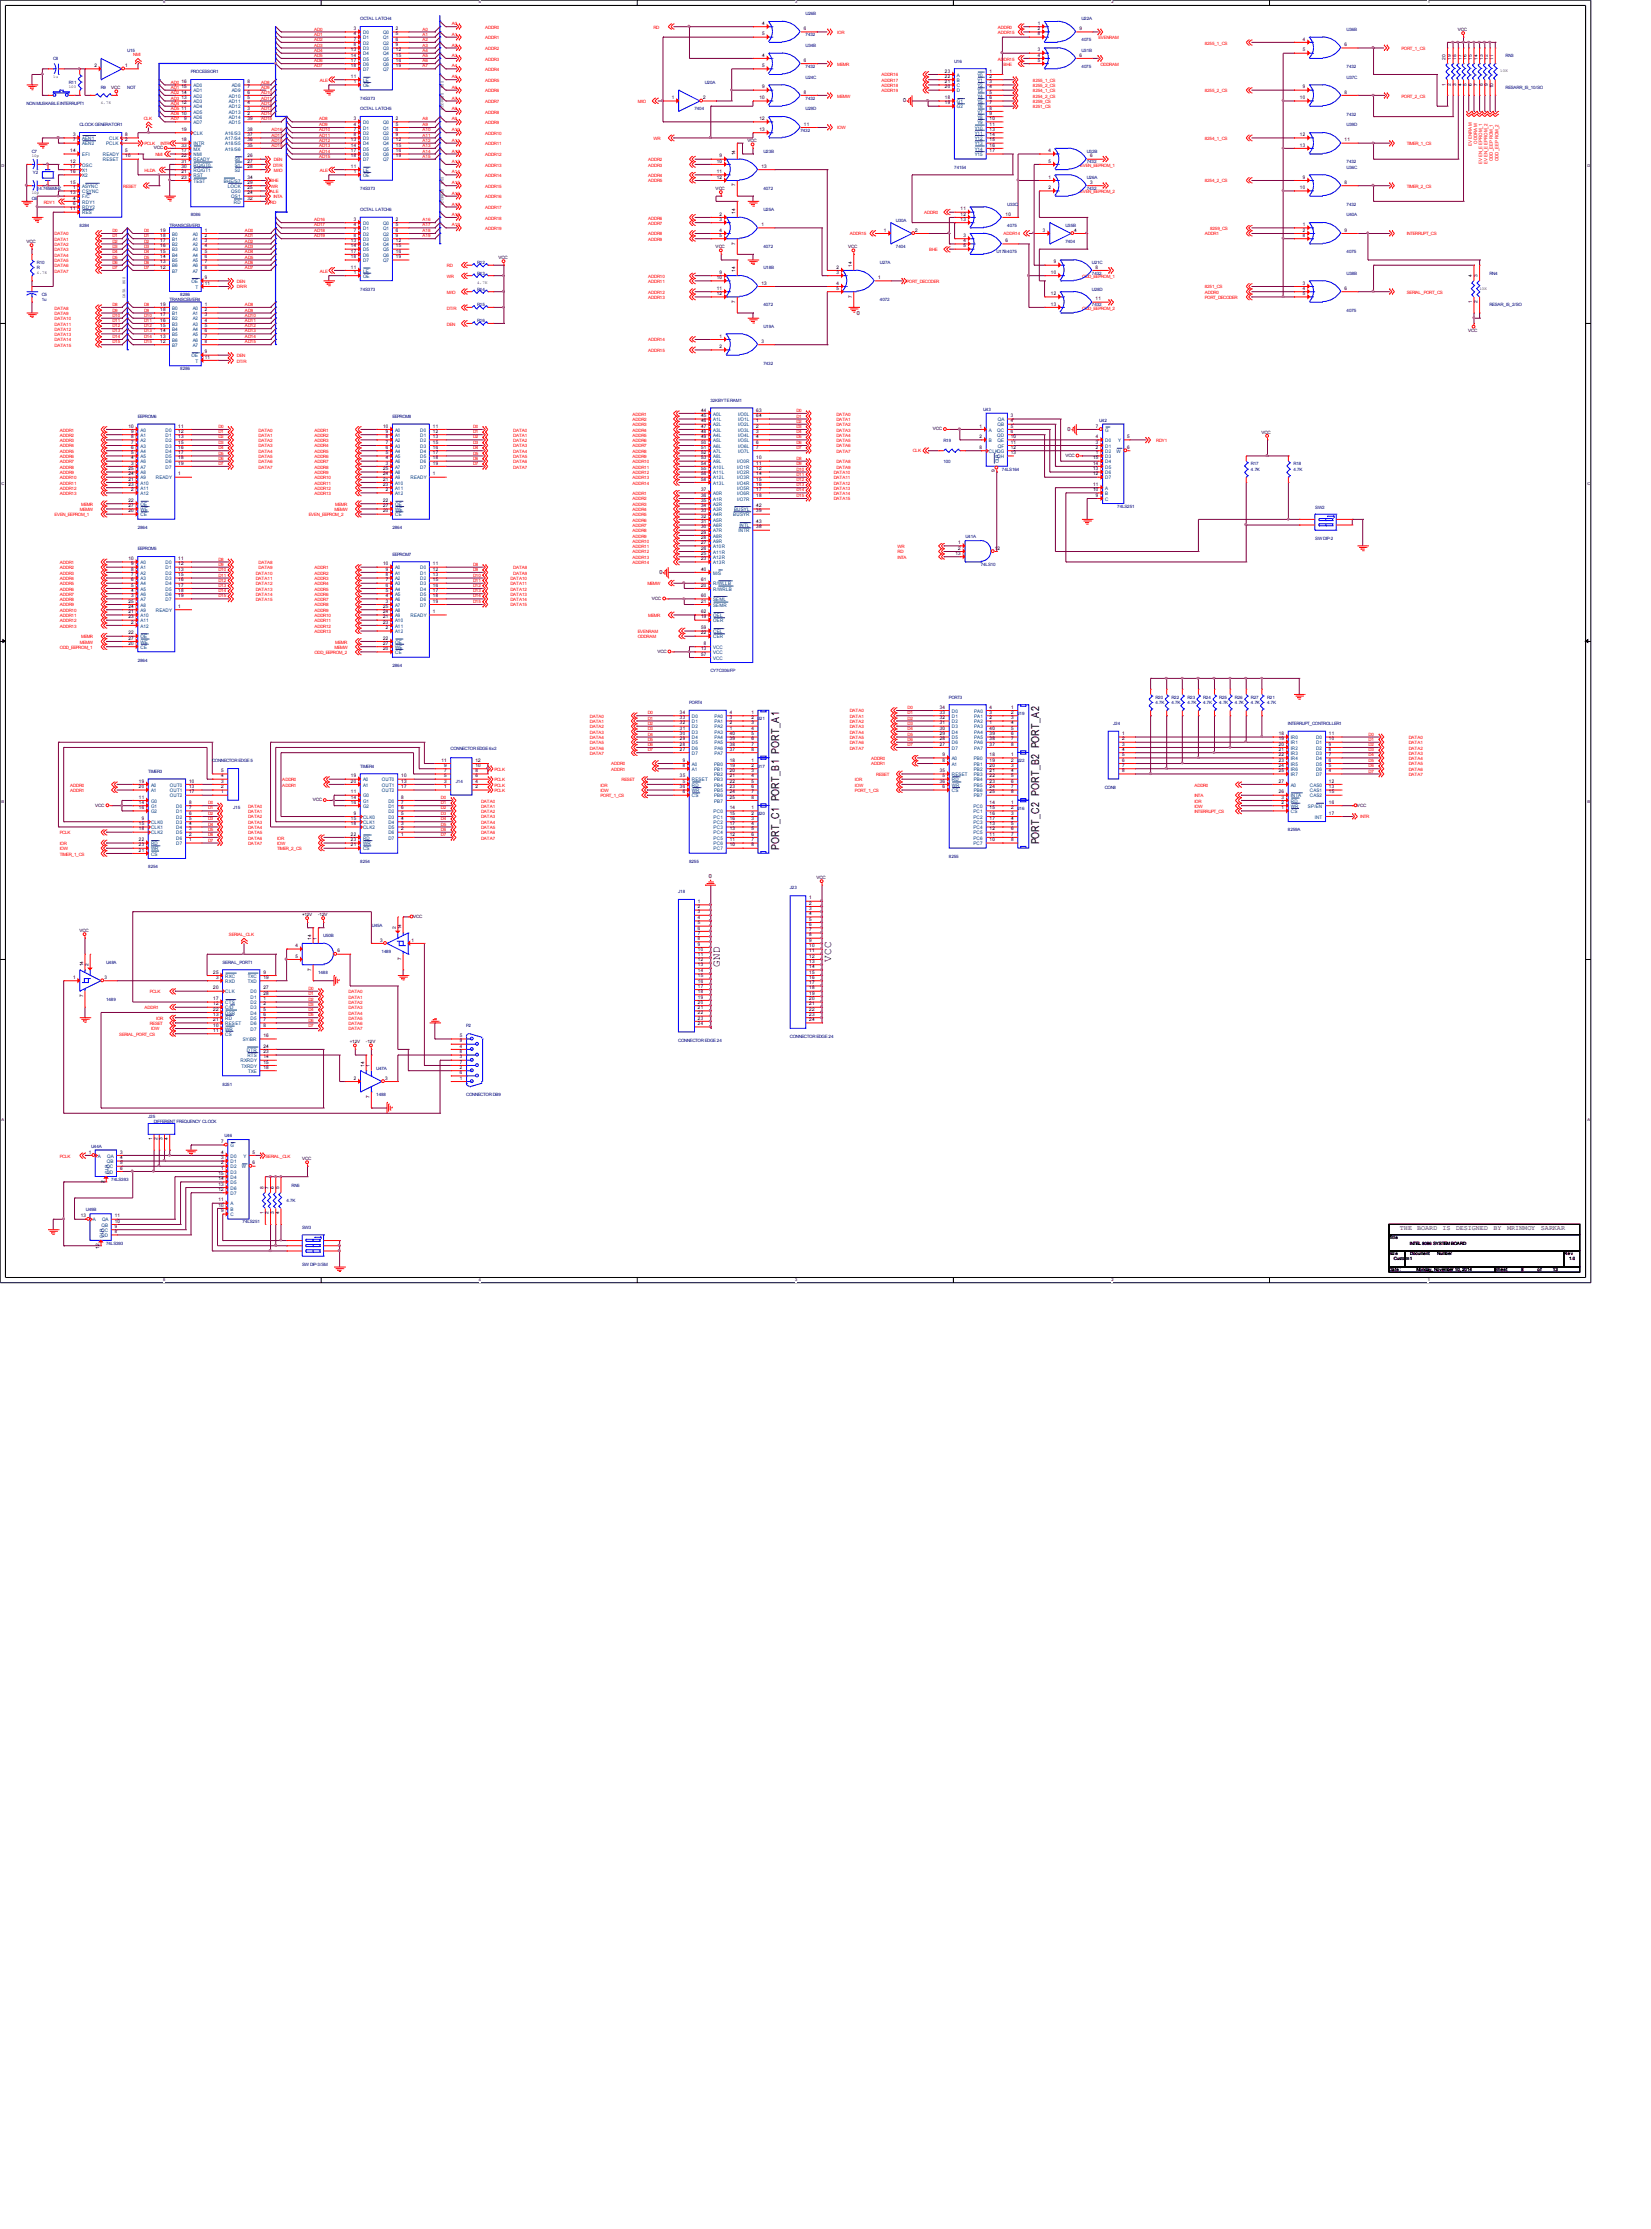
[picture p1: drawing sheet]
<svg xmlns="http://www.w3.org/2000/svg" width="174mm" height="235mm" viewBox="0 0 174 235" stroke-linecap="round" stroke-linejoin="round" font-family="sans-serif">
<defs><g id="words">
<g font-size="1.1">
<text x="82.1" y="89.6" transform="rotate(-90 82.1 89.6)">PORT_C1 PORT_B1 PORT_A1</text>
<text x="109.5" y="89" transform="rotate(-90 109.5 89)">PORT_C2 PORT_B2 PORT_A2</text>
<text x="75.9" y="102" transform="rotate(-90 75.9 102)">GND</text>
<text x="87.6" y="101.4" transform="rotate(-90 87.6 101.4)">VCC</text>
</g>
<g font-size=".7">
<text x="147.5" y="129.7">THE</text>
<text x="149.4" y="129.7">BOARD</text>
<text x="152" y="129.7">IS</text>
<text x="153.4" y="129.7">DESIGNED</text>
<text x="157.4" y="129.7">BY</text>
<text x="158.8" y="129.7">MRINMOY</text>
<text x="162.4" y="129.7">SARKAR</text>
</g>
<g font-size=".6">
<text x="95.2" y="10.8">0</text>
<text x="90.3" y="33.2">0</text>
<text x="112.5" y="45.4">0</text>
<text x="69.5" y="60.5">0</text>
<text x="74.7" y="92.5">0</text>
</g>
<g font-size=".5" fill="#000080">
<text x="13.4" y="5.5">U15</text>
<text x="38" y="2.1">OCTAL LATCH4</text>
<text x="84.9" y="1.6">U26B</text>
<text x="84.9" y="3.8">7432</text>
<text x="84.9" y="4.9">U34B</text>
<text x="114" y="2.1">U22A</text>
<text x="114" y="4.4">4075</text>
<text x="114" y="5.5">U31B</text>
<text x="141.9" y="3.3">U36B</text>
<text x="2.8" y="11.1">NON MUSKABLE INTERRUPT1</text>
<text x="5.6" y="6.3">C8</text>
<text x="7.2" y="8.8">R11</text>
<text x="10.6" y="9.4">R9</text>
<text x="13.4" y="9.4">NOT</text>
<text x="20.1" y="7.7">PROCESSOR1</text>
<text x="38" y="10.5">74S373</text>
<text x="38" y="11.6">OCTAL LATCH5</text>
<text x="73.2" y="11.6">7404</text>
<text x="74.3" y="8.8">U20A</text>
<text x="84.9" y="8.3">U24C</text>
<text x="84.9" y="10.5">7432</text>
<text x="84.9" y="11.6">U29D</text>
<text x="84.9" y="7.2">7432</text>
<text x="100.6" y="6.6">U16</text>
<text x="114" y="7.2">4075</text>
<text x="141.9" y="8.3">U37C</text>
<text x="141.9" y="7.2">7432</text>
<text x="158.7" y="6.1">RN3</text>
<text x="158.7" y="9.4">RESARR_IS_10/SO</text>
<text x="3.3" y="16.1">C7</text>
<text x="8.4" y="13.3">CLOCK GENERATOR1</text>
<text x="80.5" y="16.1">U23B</text>
<text x="84.4" y="13.9">7432</text>
<text x="100.6" y="17.8">74154</text>
<text x="114.5" y="16.1">U32B</text>
<text x="114.5" y="17.2">7432</text>
<text x="141.9" y="17.8">U36C</text>
<text x="141.9" y="13.3">U39D</text>
<text x="141.9" y="17.2">7432</text>
<text x="141.9" y="12.2">7432</text>
<text x="3.3" y="21.1">C6</text>
<text x="3.5" y="18.3">Y2</text>
<text x="3.9" y="20">14.7456MHZ</text>
<text x="8.4" y="23.9">8284</text>
<text x="17.9" y="23.9">TRANSCEIVER3</text>
<text x="20.1" y="22.8">8086</text>
<text x="38" y="20">74S373</text>
<text x="38" y="22.3">OCTAL LATCH6</text>
<text x="80.5" y="22.3">U25A</text>
<text x="80.5" y="20">4072</text>
<text x="94.4" y="23.4">U30A</text>
<text x="106.1" y="21.7">U33C</text>
<text x="106.1" y="23.9">4075</text>
<text x="112.3" y="23.9">U35B</text>
<text x="114.5" y="18.9">U26A</text>
<text x="114.5" y="20">7432</text>
<text x="141.9" y="21.7">7432</text>
<text x="141.9" y="22.8">U40A</text>
<text x="3.9" y="27.9">R10</text>
<text x="3.9" y="28.4">R</text>
<text x="50.3" y="29">R13</text>
<text x="50.3" y="27.9">R12</text>
<text x="80.5" y="28.4">U18B</text>
<text x="80.5" y="26.2">4072</text>
<text x="92.7" y="27.9">U27A</text>
<text x="94.4" y="26.2">7404</text>
<text x="105" y="26.7">U17B4075</text>
<text x="112.3" y="25.6">7404</text>
<text x="115.1" y="27.9">U21C</text>
<text x="115.1" y="29">7432</text>
<text x="141.9" y="29">U38B</text>
<text x="141.9" y="26.7">4075</text>
<text x="157" y="29">RN4</text>
<text x="4.4" y="31.2">C5</text>
<text x="4.4" y="31.7">1u</text>
<text x="17.9" y="31.8">TRANSCEIVER4</text>
<text x="19" y="31.2">8286</text>
<text x="38" y="30.6">74S373</text>
<text x="50.3" y="32.3">R15</text>
<text x="50.3" y="30.6">R14</text>
<text x="50.3" y="34">R16</text>
<text x="80.5" y="32.3">4072</text>
<text x="80.5" y="34.5">U19A</text>
<text x="92.7" y="31.8">4072</text>
<text x="115.1" y="30.6">U28D</text>
<text x="115.1" y="32.3">7432</text>
<text x="141.9" y="32.9">4075</text>
<text x="157" y="32.3">RESAR_IS_2/SO</text>
<text x="19" y="39">8286</text>
<text x="80.5" y="38.4">7432</text>
<text x="14.5" y="44">EEPROM6</text>
<text x="41.4" y="44">EEPROM8</text>
<text x="74.9" y="42.4">32KBYTE RAM1</text>
<text x="99.4" y="46.6">R19</text>
<text x="103.6" y="43.3">U43</text>
<text x="115.8" y="44.5">U42</text>
<text x="99.4" y="48.9">100</text>
<text x="105.6" y="49.6">74LS164</text>
<text x="117.7" y="53.6">74LS251</text>
<text x="131.8" y="49.1">R17</text>
<text x="131.8" y="49.6">4.7K</text>
<text x="136.3" y="49.1">R18</text>
<text x="136.3" y="49.6">4.7K</text>
<text x="138.6" y="53.6">SW2</text>
<text x="14.5" y="55.8">2864</text>
<text x="14.5" y="58">EEPROM5</text>
<text x="41.4" y="55.8">2864</text>
<text x="41.4" y="58.6">EEPROM7</text>
<text x="101.7" y="56.7">U41A</text>
<text x="103.4" y="59.7">74LS10</text>
<text x="138.6" y="56.9">SW DIP-2</text>
<text x="14.5" y="69.8">2864</text>
<text x="41.4" y="70.3">2864</text>
<text x="74.9" y="70.9">CY7C006/FP</text>
<text x="72.6" y="74.2">PORT4</text>
<text x="79.9" y="75.9">J21</text>
<text x="100" y="73.7">PORT3</text>
<text x="107.2" y="75.4">J19</text>
<text x="117.3" y="76.5">J24</text>
<text x="121.8" y="73.7">R20</text>
<text x="121.8" y="74.2">4.7K</text>
<text x="123.5" y="73.7">R22</text>
<text x="123.5" y="74.2">4.7K</text>
<text x="125.2" y="73.7">R23</text>
<text x="125.2" y="74.2">4.7K</text>
<text x="126.8" y="73.7">R24</text>
<text x="126.8" y="74.2">4.7K</text>
<text x="128.5" y="73.7">R25</text>
<text x="128.5" y="74.2">4.7K</text>
<text x="130.1" y="73.7">R26</text>
<text x="130.1" y="74.2">4.7K</text>
<text x="131.8" y="73.7">R27</text>
<text x="131.8" y="74.2">4.7K</text>
<text x="133.5" y="73.7">R21</text>
<text x="133.5" y="74.2">4.7K</text>
<text x="135.7" y="76.5">INTERRUPT_CONTROLLER1</text>
<text x="15.6" y="81.5">TIMER3</text>
<text x="22.3" y="80.3">CONNECTOR EDGE 5</text>
<text x="38" y="80.9">TIMER4</text>
<text x="47.5" y="79.1">CONNECTOR EDGE 6x2</text>
<text x="48" y="82.6">J14</text>
<text x="79.9" y="80.9">J17</text>
<text x="107.2" y="80.3">J22</text>
<text x="116.4" y="83.1">CON8</text>
<text x="24.6" y="85.3">J15</text>
<text x="79.9" y="85.9">J20</text>
<text x="107.2" y="85.4">J16</text>
<text x="135.7" y="87.6">8259A</text>
<text x="15.6" y="91.5">8254</text>
<text x="38" y="91">8254</text>
<text x="71.5" y="94.1">J18</text>
<text x="72.6" y="91">8255</text>
<text x="83.3" y="93.8">J23</text>
<text x="100" y="90.4">8255</text>
<text x="11.2" y="101.6">U48A</text>
<text x="23.4" y="101.6">SERIAL_PORT1</text>
<text x="34.1" y="98.8">U50B</text>
<text x="39.2" y="97.7">U45A</text>
<text x="40.2" y="100.5">1489</text>
<text x="11.2" y="105.5">1489</text>
<text x="33.5" y="102.7">1488</text>
<text x="39.7" y="112.8">U47A</text>
<text x="49.1" y="108.3">P2</text>
<text x="71.5" y="109.8">CONNECTOR EDGE 24</text>
<text x="83.3" y="109.4">CONNECTOR EDGE 24</text>
<text x="15.6" y="117.9">J25</text>
<text x="16.2" y="118.4">DIFFERENT FREQUENCY CLOCK</text>
<text x="23.4" y="114.5">8251</text>
<text x="23.7" y="119.9">U46</text>
<text x="39.7" y="115.6">1488</text>
<text x="49.1" y="115.6">CONNECTOR DB9</text>
<text x="9.6" y="121">U44A</text>
<text x="11.7" y="124.5">74LS393</text>
<text x="30.7" y="125.2">RN5</text>
<text x="9.1" y="127.7">U49B</text>
<text x="11.2" y="131.2">74LS393</text>
<text x="25.6" y="129">74LS251</text>
<text x="30.2" y="126.7">4.7K</text>
<text x="31.8" y="129.5">SW3</text>
<text x="31.8" y="133.4">SW DIP-3/SM</text>
</g>
<g font-size=".5" fill="#f00">
<text x="14.1" y="5.9">NMI</text>
<text x="33.1" y="3.2">AD0</text>
<text x="33.1" y="3.8">AD1</text>
<text x="33.1" y="4.3">AD2</text>
<text x="33.1" y="4.9">AD3</text>
<text x="33.1" y="5.5">AD4</text>
<text x="44.5" y="3.2">A0</text>
<text x="44.5" y="3.8">A1</text>
<text x="44.5" y="4.3">A2</text>
<text x="44.5" y="4.9">A3</text>
<text x="44.5" y="5.5">A4</text>
<text x="47.6" y="4.9">A2</text>
<text x="47.6" y="3.8">A1</text>
<text x="47.6" y="2.7">A0</text>
<text x="51.1" y="3">ADDR0</text>
<text x="51.1" y="4.1">ADDR1</text>
<text x="51.1" y="5.2">ADDR2</text>
<text x="68.9" y="3">RD</text>
<text x="88.2" y="3.6">IOR</text>
<text x="105.2" y="3">ADDR0</text>
<text x="105.2" y="3.6">ADDR15</text>
<text x="115.8" y="4.1">EVENRAM</text>
<text x="127" y="4.7">8255_1_CS</text>
<text x="147.7" y="5.2">PORT_1_CS</text>
<text x="18" y="8.8">AD0</text>
<text x="18" y="9.4">AD1</text>
<text x="18" y="9.9">AD2</text>
<text x="18" y="10.5">AD3</text>
<text x="18" y="11">AD4</text>
<text x="18" y="11.6">AD5</text>
<text x="27.5" y="8.8">AD8</text>
<text x="27.5" y="9.4">AD9</text>
<text x="27.5" y="9.9">AD10</text>
<text x="27.5" y="10.5">AD11</text>
<text x="27.5" y="11">AD12</text>
<text x="27.5" y="11.6">AD13</text>
<text x="33.1" y="6">AD5</text>
<text x="33.1" y="6.6">AD6</text>
<text x="33.1" y="7.1">AD7</text>
<text x="33.7" y="8.6">ALE</text>
<text x="44.5" y="6">A5</text>
<text x="44.5" y="6.6">A6</text>
<text x="44.5" y="7.1">A7</text>
<text x="47.6" y="11.6">A8</text>
<text x="47.6" y="10.5">A7</text>
<text x="47.6" y="9.4">A6</text>
<text x="47.6" y="8.3">A5</text>
<text x="47.6" y="7.1">A4</text>
<text x="47.6" y="6">A3</text>
<text x="51.1" y="6.4">ADDR3</text>
<text x="51.1" y="7.5">ADDR4</text>
<text x="51.1" y="8.6">ADDR5</text>
<text x="51.1" y="9.7">ADDR6</text>
<text x="51.1" y="10.8">ADDR7</text>
<text x="51.1" y="12">ADDR8</text>
<text x="67.2" y="10.8">M/IO</text>
<text x="88.2" y="6.9">MEMR</text>
<text x="88.2" y="10.3">MEMW</text>
<text x="92.9" y="8">ADDR16</text>
<text x="92.9" y="8.6">ADDR17</text>
<text x="92.9" y="9.2">ADDR18</text>
<text x="92.9" y="9.7">ADDR19</text>
<text x="105.2" y="6.4">ADDR15</text>
<text x="105.8" y="6.9">BHE</text>
<text x="108.9" y="8.6">8255_1_CS</text>
<text x="108.9" y="9.2">8255_2_CS</text>
<text x="108.9" y="9.7">8254_1_CS</text>
<text x="108.9" y="10.3">8254_2_CS</text>
<text x="108.9" y="10.8">8259_CS</text>
<text x="108.9" y="11.4">8251_CS</text>
<text x="116" y="6.9">ODDRAM</text>
<text x="127" y="9.7">8255_2_CS</text>
<text x="147.7" y="10.3">PORT_2_CS</text>
<text x="15.2" y="12.7">CLK</text>
<text x="15.2" y="15.3">PCLK</text>
<text x="16.4" y="16.4">NMI</text>
<text x="16.9" y="15.3">INTR</text>
<text x="18" y="12.1">AD6</text>
<text x="18" y="12.7">AD7</text>
<text x="27.5" y="12.7">AD15</text>
<text x="27.5" y="12.1">AD14</text>
<text x="28.6" y="13.8">AD16</text>
<text x="28.6" y="14.4">AD17</text>
<text x="28.6" y="14.9">AD18</text>
<text x="28.6" y="15.5">AD19</text>
<text x="28.8" y="17.6">DT/R</text>
<text x="28.9" y="17">DEN</text>
<text x="33.6" y="12.7">AD8</text>
<text x="33.6" y="13.3">AD9</text>
<text x="33.6" y="13.8">AD10</text>
<text x="33.6" y="14.4">AD11</text>
<text x="33.6" y="14.9">AD12</text>
<text x="33.6" y="15.5">AD13</text>
<text x="33.6" y="16.1">AD14</text>
<text x="33.6" y="16.6">AD15</text>
<text x="44.5" y="12.7">A8</text>
<text x="44.5" y="13.3">A9</text>
<text x="44.5" y="13.8">A10</text>
<text x="44.5" y="14.4">A11</text>
<text x="44.5" y="14.9">A12</text>
<text x="44.5" y="15.5">A13</text>
<text x="44.5" y="16.1">A14</text>
<text x="44.5" y="16.6">A15</text>
<text x="47.6" y="17.2">A13</text>
<text x="47.6" y="16.1">A12</text>
<text x="47.6" y="14.9">A11</text>
<text x="47.6" y="13.8">A10</text>
<text x="47.6" y="12.7">A9</text>
<text x="51.1" y="13.1">ADDR9</text>
<text x="51.1" y="14.2">ADDR10</text>
<text x="51.1" y="15.3">ADDR11</text>
<text x="51.1" y="16.4">ADDR12</text>
<text x="51.1" y="17.6">ADDR13</text>
<text x="68.3" y="17.6">ADDR3</text>
<text x="68.3" y="17">ADDR2</text>
<text x="68.9" y="14.8">WR</text>
<text x="88.2" y="13.6">IOW</text>
<text x="113.9" y="17.6">EVEN_EEPROM_1</text>
<text x="127" y="14.8">8254_1_CS</text>
<text x="148.3" y="15.3">TIMER_1_CS</text>
<text x="155.1" y="15.4" transform="rotate(-90 155.1 15.4)">EVENRAM</text>
<text x="155.7" y="15.2" transform="rotate(-90 155.7 15.2)">ODDRAM</text>
<text x="156.2" y="17.3" transform="rotate(-90 156.2 17.3)">EVEN_EEPROM_1</text>
<text x="156.8" y="17.3" transform="rotate(-90 156.8 17.3)">EVEN_EEPROM_2</text>
<text x="157.3" y="17" transform="rotate(-90 157.3 17)">ODD_EEPROM_1</text>
<text x="157.9" y="17" transform="rotate(-90 157.9 17)">ODD_EEPROM_2</text>
<text x="4.6" y="21.5">RDY1</text>
<text x="13" y="19.8">RESET</text>
<text x="15.2" y="18.1">HLDA</text>
<text x="28.5" y="20.4">ALE</text>
<text x="28.5" y="19.2">BHE</text>
<text x="28.5" y="21.5">RD</text>
<text x="28.5" y="19.8">WR</text>
<text x="28.8" y="20.9">INTA</text>
<text x="28.9" y="18.1">M/IO</text>
<text x="33.1" y="23.3">AD16</text>
<text x="33.1" y="23.9">AD17</text>
<text x="33.7" y="18.1">ALE</text>
<text x="44.5" y="23.3">A16</text>
<text x="44.5" y="23.9">A17</text>
<text x="47.6" y="23.9">A19</text>
<text x="47.6" y="22.8">A18</text>
<text x="47.6" y="21.7">A17</text>
<text x="47.6" y="20.5">A16</text>
<text x="47.6" y="19.4">A15</text>
<text x="47.6" y="18.3">A14</text>
<text x="51.1" y="18.7">ADDR14</text>
<text x="51.1" y="19.8">ADDR15</text>
<text x="51.1" y="20.9">ADDR16</text>
<text x="51.1" y="22">ADDR17</text>
<text x="51.1" y="23.2">ADDR18</text>
<text x="68.3" y="18.7">ADDR4</text>
<text x="68.3" y="19.2">ADDR5</text>
<text x="68.3" y="23.2">ADDR6</text>
<text x="68.3" y="23.7">ADDR7</text>
<text x="97.4" y="22.6">ADDR0</text>
<text x="113.9" y="20.4">EVEN_EEPROM_2</text>
<text x="127" y="19.2">8254_2_CS</text>
<text x="148.3" y="19.8">TIMER_2_CS</text>
<text x="5.8" y="24.8">DATA0</text>
<text x="5.8" y="25.4">DATA1</text>
<text x="5.8" y="26">DATA2</text>
<text x="5.8" y="26.5">DATA3</text>
<text x="5.8" y="27.1">DATA4</text>
<text x="5.8" y="27.6">DATA5</text>
<text x="5.8" y="28.2">DATA6</text>
<text x="5.8" y="28.7">DATA7</text>
<text x="11.9" y="24.5">D0</text>
<text x="11.9" y="25">D1</text>
<text x="11.9" y="25.6">D2</text>
<text x="11.9" y="26.1">D3</text>
<text x="11.9" y="26.7">D4</text>
<text x="11.9" y="27.3">D5</text>
<text x="11.9" y="27.8">D6</text>
<text x="11.9" y="28.4">D7</text>
<text x="15.2" y="24.5">D0</text>
<text x="15.2" y="25">D1</text>
<text x="15.2" y="25.6">D2</text>
<text x="15.2" y="26.1">D3</text>
<text x="15.2" y="26.7">D4</text>
<text x="15.2" y="27.3">D5</text>
<text x="15.2" y="27.8">D6</text>
<text x="15.2" y="28.4">D7</text>
<text x="25" y="29.8">DEN</text>
<text x="25.8" y="24.5">AD0</text>
<text x="25.8" y="25">AD1</text>
<text x="25.8" y="25.6">AD2</text>
<text x="25.8" y="26.1">AD3</text>
<text x="25.8" y="26.7">AD4</text>
<text x="25.8" y="27.3">AD5</text>
<text x="25.8" y="27.8">AD6</text>
<text x="25.8" y="28.4">AD7</text>
<text x="33.1" y="24.5">AD18</text>
<text x="33.1" y="25">AD19</text>
<text x="33.7" y="28.7">ALE</text>
<text x="44.5" y="24.5">A18</text>
<text x="44.5" y="25">A19</text>
<text x="47.1" y="28.2">RD</text>
<text x="47.1" y="29.3">WR</text>
<text x="51.1" y="24.3">ADDR19</text>
<text x="68.3" y="24.8">ADDR8</text>
<text x="68.3" y="25.4">ADDR9</text>
<text x="68.3" y="29.3">ADDR10</text>
<text x="68.3" y="29.8">ADDR11</text>
<text x="89.6" y="24.8">ADDR15</text>
<text x="95.5" y="29.8">PORT_DECODER</text>
<text x="97.9" y="26.5">BHE</text>
<text x="105.8" y="24.8">ADDR14</text>
<text x="114.1" y="29.3">ODD_EEPROM_1</text>
<text x="127" y="24.8">ADDR1</text>
<text x="127.5" y="24.3">8259_CS</text>
<text x="148.3" y="24.8">INTERRUPT_CS</text>
<text x="5.8" y="32.6">DATA8</text>
<text x="5.8" y="33.2">DATA9</text>
<text x="5.8" y="33.8">DATA10</text>
<text x="5.8" y="34.3">DATA11</text>
<text x="5.8" y="34.9">DATA12</text>
<text x="5.8" y="35.4">DATA13</text>
<text x="5.8" y="36">DATA14</text>
<text x="11.9" y="35.6">D14</text>
<text x="11.9" y="35.1">D13</text>
<text x="11.9" y="34.5">D12</text>
<text x="11.9" y="34">D11</text>
<text x="11.9" y="32.3">D8</text>
<text x="11.9" y="32.9">D9</text>
<text x="11.9" y="33.4">D10</text>
<text x="15.2" y="32.3">D8</text>
<text x="15.2" y="32.9">D9</text>
<text x="15.2" y="33.4">D10</text>
<text x="15.2" y="34">D11</text>
<text x="15.2" y="34.5">D12</text>
<text x="15.2" y="35.1">D13</text>
<text x="15.2" y="35.6">D14</text>
<text x="25" y="30.4">DR/R</text>
<text x="25.8" y="32.3">AD8</text>
<text x="25.8" y="32.9">AD9</text>
<text x="25.8" y="33.4">AD10</text>
<text x="25.8" y="34">AD11</text>
<text x="25.8" y="34.5">AD12</text>
<text x="25.8" y="35.1">AD13</text>
<text x="25.8" y="35.6">AD14</text>
<text x="47.1" y="31">M/IO</text>
<text x="47.1" y="32.6">DT/R</text>
<text x="47.1" y="34.3">DEN</text>
<text x="68.3" y="31">ADDR12</text>
<text x="68.3" y="31.5">ADDR13</text>
<text x="68.3" y="36">ADDR14</text>
<text x="114.1" y="32.6">ODD_EEPROM_2</text>
<text x="127" y="30.4">8251_CS</text>
<text x="127" y="31.5">PORT_DECODER</text>
<text x="127" y="31">ADDR0</text>
<text x="148.3" y="31">SERIAL_PORT_CS</text>
<text x="5.8" y="36.6">DATA15</text>
<text x="11.9" y="36.2">D15</text>
<text x="15.2" y="36.2">D15</text>
<text x="25" y="37.7">DEN</text>
<text x="25" y="38.2">DT/R</text>
<text x="25.8" y="36.2">AD15</text>
<text x="68.3" y="37.1">ADDR15</text>
<text x="6.3" y="45.5">ADDR1</text>
<text x="6.3" y="46.1">ADDR2</text>
<text x="6.3" y="46.6">ADDR3</text>
<text x="6.3" y="47.2">ADDR4</text>
<text x="6.3" y="47.8">ADDR5</text>
<text x="23" y="45.1">D0</text>
<text x="23" y="45.7">D1</text>
<text x="23" y="46.2">D2</text>
<text x="23" y="47.4">D4</text>
<text x="23" y="47.9">D5</text>
<text x="23" y="46.8">D3</text>
<text x="27.3" y="45.5">DATA0</text>
<text x="27.3" y="46.1">DATA1</text>
<text x="27.3" y="46.6">DATA2</text>
<text x="27.3" y="47.2">DATA3</text>
<text x="27.3" y="47.8">DATA4</text>
<text x="33.1" y="45.5">ADDR1</text>
<text x="33.1" y="46.1">ADDR2</text>
<text x="33.1" y="46.6">ADDR3</text>
<text x="33.1" y="47.2">ADDR4</text>
<text x="33.1" y="47.8">ADDR5</text>
<text x="49.9" y="45.1">D0</text>
<text x="49.9" y="45.7">D1</text>
<text x="49.9" y="46.2">D2</text>
<text x="49.9" y="47.4">D4</text>
<text x="49.9" y="47.9">D5</text>
<text x="49.9" y="46.8">D3</text>
<text x="54.1" y="45.5">DATA0</text>
<text x="54.1" y="46.1">DATA1</text>
<text x="54.1" y="46.6">DATA2</text>
<text x="54.1" y="47.2">DATA3</text>
<text x="54.1" y="47.8">DATA4</text>
<text x="66.7" y="43.8">ADDR1</text>
<text x="66.7" y="44.4">ADDR2</text>
<text x="66.7" y="45">ADDR3</text>
<text x="66.7" y="45.5">ADDR4</text>
<text x="66.7" y="46.1">ADDR5</text>
<text x="66.7" y="46.6">ADDR6</text>
<text x="66.7" y="47.2">ADDR7</text>
<text x="66.7" y="47.8">ADDR8</text>
<text x="83.9" y="43.4">D0</text>
<text x="83.9" y="44">D1</text>
<text x="83.9" y="44.6">D2</text>
<text x="83.9" y="45.7">D4</text>
<text x="83.9" y="46.2">D5</text>
<text x="83.9" y="46.8">D6</text>
<text x="83.9" y="47.4">D7</text>
<text x="83.9" y="45.1">D3</text>
<text x="88.2" y="43.8">DATA0</text>
<text x="88.2" y="44.4">DATA1</text>
<text x="88.2" y="45">DATA2</text>
<text x="88.2" y="45.5">DATA3</text>
<text x="88.2" y="46.1">DATA4</text>
<text x="88.2" y="46.6">DATA5</text>
<text x="88.2" y="47.2">DATA6</text>
<text x="88.2" y="47.8">DATA7</text>
<text x="96.2" y="47.6">CLK</text>
<text x="121.9" y="46.6">RDY1</text>
<text x="6.3" y="48.3">ADDR6</text>
<text x="6.3" y="48.9">ADDR7</text>
<text x="6.3" y="49.4">ADDR8</text>
<text x="6.3" y="50">ADDR9</text>
<text x="6.3" y="50.5">ADDR10</text>
<text x="6.3" y="51.1">ADDR11</text>
<text x="6.3" y="51.6">ADDR12</text>
<text x="6.3" y="52.2">ADDR13</text>
<text x="8.4" y="53.9">MEMW</text>
<text x="8.5" y="53.3">MEMR</text>
<text x="23" y="48.5">D6</text>
<text x="23" y="49">D7</text>
<text x="27.3" y="48.3">DATA5</text>
<text x="27.3" y="48.9">DATA6</text>
<text x="27.3" y="49.4">DATA7</text>
<text x="33.1" y="48.3">ADDR6</text>
<text x="33.1" y="48.9">ADDR7</text>
<text x="33.1" y="49.4">ADDR8</text>
<text x="33.1" y="50">ADDR9</text>
<text x="33.1" y="50.5">ADDR10</text>
<text x="33.1" y="51.1">ADDR11</text>
<text x="33.1" y="51.6">ADDR12</text>
<text x="33.1" y="52.2">ADDR13</text>
<text x="35.3" y="53.9">MEMW</text>
<text x="35.3" y="53.3">MEMR</text>
<text x="49.9" y="48.5">D6</text>
<text x="49.9" y="49">D7</text>
<text x="54.1" y="48.3">DATA5</text>
<text x="54.1" y="48.9">DATA6</text>
<text x="54.1" y="49.4">DATA7</text>
<text x="66.7" y="48.3">ADDR9</text>
<text x="66.7" y="48.9">ADDR10</text>
<text x="66.7" y="49.4">ADDR11</text>
<text x="66.7" y="50">ADDR12</text>
<text x="66.7" y="50.5">ADDR13</text>
<text x="66.7" y="51.1">ADDR14</text>
<text x="66.7" y="52.2">ADDR1</text>
<text x="66.7" y="52.7">ADDR2</text>
<text x="66.7" y="53.3">ADDR3</text>
<text x="66.7" y="53.9">ADDR4</text>
<text x="83.9" y="52.4">D15</text>
<text x="83.9" y="51.8">D14</text>
<text x="83.9" y="51.3">D13</text>
<text x="83.9" y="50.7">D12</text>
<text x="83.9" y="50.2">D11</text>
<text x="83.9" y="48.5">D8</text>
<text x="83.9" y="49">D9</text>
<text x="83.9" y="49.6">D10</text>
<text x="87.9" y="50">DATA10</text>
<text x="87.9" y="50.5">DATA11</text>
<text x="87.9" y="51.1">DATA12</text>
<text x="87.9" y="51.6">DATA13</text>
<text x="87.9" y="52.2">DATA14</text>
<text x="87.9" y="52.7">DATA15</text>
<text x="88.2" y="48.9">DATA8</text>
<text x="88.2" y="49.4">DATA9</text>
<text x="5.8" y="54.4">EVEN_EEPROM_1</text>
<text x="6.3" y="59.5">ADDR1</text>
<text x="23" y="59.1">D8</text>
<text x="23" y="59.6">D9</text>
<text x="27.3" y="59.5">DATA8</text>
<text x="32.5" y="54.4">EVEN_EEPROM_2</text>
<text x="49.9" y="59.6">D8</text>
<text x="66.7" y="54.4">ADDR5</text>
<text x="66.7" y="55">ADDR6</text>
<text x="66.7" y="55.5">ADDR7</text>
<text x="66.7" y="56.1">ADDR8</text>
<text x="66.7" y="56.7">ADDR9</text>
<text x="66.7" y="57.2">ADDR10</text>
<text x="66.7" y="57.8">ADDR11</text>
<text x="66.7" y="58.3">ADDR12</text>
<text x="66.7" y="58.9">ADDR13</text>
<text x="66.7" y="59.5">ADDR14</text>
<text x="94.6" y="57.8">WR</text>
<text x="94.6" y="58.3">RD</text>
<text x="94.6" y="58.9">INTA</text>
<text x="6.3" y="60">ADDR2</text>
<text x="6.3" y="60.6">ADDR3</text>
<text x="6.3" y="61.1">ADDR4</text>
<text x="6.3" y="61.7">ADDR5</text>
<text x="6.3" y="62.3">ADDR6</text>
<text x="6.3" y="62.8">ADDR7</text>
<text x="6.3" y="63.4">ADDR8</text>
<text x="6.3" y="63.9">ADDR9</text>
<text x="6.3" y="64.5">ADDR10</text>
<text x="6.3" y="65.1">ADDR11</text>
<text x="6.3" y="65.6">ADDR12</text>
<text x="23" y="63">D15</text>
<text x="23" y="62.4">D14</text>
<text x="23" y="61.9">D13</text>
<text x="23" y="61.3">D12</text>
<text x="23" y="60.8">D11</text>
<text x="23" y="60.2">D10</text>
<text x="27" y="60.6">DATA10</text>
<text x="27" y="61.1">DATA11</text>
<text x="27" y="61.7">DATA12</text>
<text x="27" y="62.3">DATA13</text>
<text x="27" y="62.8">DATA14</text>
<text x="27" y="63.4">DATA15</text>
<text x="27.3" y="60">DATA9</text>
<text x="33.1" y="60">ADDR1</text>
<text x="33.1" y="60.6">ADDR2</text>
<text x="33.1" y="61.1">ADDR3</text>
<text x="33.1" y="61.7">ADDR4</text>
<text x="33.1" y="62.3">ADDR5</text>
<text x="33.1" y="62.8">ADDR6</text>
<text x="33.1" y="63.4">ADDR7</text>
<text x="33.1" y="63.9">ADDR8</text>
<text x="33.1" y="64.5">ADDR9</text>
<text x="33.1" y="65.1">ADDR10</text>
<text x="33.1" y="65.6">ADDR11</text>
<text x="49.9" y="63.6">D15</text>
<text x="49.9" y="63">D14</text>
<text x="49.9" y="62.4">D13</text>
<text x="49.9" y="61.9">D12</text>
<text x="49.9" y="61.3">D11</text>
<text x="49.9" y="60.2">D9</text>
<text x="49.9" y="60.8">D10</text>
<text x="53.8" y="61.1">DATA10</text>
<text x="53.8" y="61.7">DATA11</text>
<text x="53.8" y="62.3">DATA12</text>
<text x="53.8" y="62.8">DATA13</text>
<text x="53.8" y="63.4">DATA14</text>
<text x="53.8" y="63.9">DATA15</text>
<text x="54.1" y="60">DATA8</text>
<text x="54.1" y="60.6">DATA9</text>
<text x="68.2" y="61.7">MEMW</text>
<text x="68.3" y="65.1">MEMR</text>
<text x="6.3" y="66.2">ADDR13</text>
<text x="6.3" y="68.4">ODD_EEPROM_1</text>
<text x="8.4" y="67.9">MEMW</text>
<text x="8.5" y="67.3">MEMR</text>
<text x="33.1" y="66.2">ADDR12</text>
<text x="33.1" y="66.7">ADDR13</text>
<text x="33.1" y="69">ODD_EEPROM_2</text>
<text x="35.3" y="68.4">MEMW</text>
<text x="35.3" y="67.9">MEMR</text>
<text x="67.2" y="67.3">ODDRAM</text>
<text x="67.2" y="66.7">EVENRAM</text>
<text x="62.2" y="75.7">DATA0</text>
<text x="62.2" y="76.2">DATA1</text>
<text x="62.2" y="76.8">DATA2</text>
<text x="62.2" y="77.3">DATA3</text>
<text x="62.2" y="77.9">DATA4</text>
<text x="68.3" y="75.3">D0</text>
<text x="68.3" y="75.9">D1</text>
<text x="68.3" y="76.4">D2</text>
<text x="68.3" y="77.6">D4</text>
<text x="68.3" y="77">D3</text>
<text x="89.6" y="75.1">DATA0</text>
<text x="89.6" y="75.7">DATA1</text>
<text x="89.6" y="76.2">DATA2</text>
<text x="89.6" y="76.8">DATA3</text>
<text x="89.6" y="77.3">DATA4</text>
<text x="89.6" y="77.9">DATA5</text>
<text x="95.7" y="74.8">D0</text>
<text x="95.7" y="75.3">D1</text>
<text x="95.7" y="75.9">D2</text>
<text x="95.7" y="77">D4</text>
<text x="95.7" y="77.6">D5</text>
<text x="95.7" y="76.4">D3</text>
<text x="144.2" y="77.6">D0</text>
<text x="148.5" y="77.9">DATA0</text>
<text x="7.4" y="82.9">ADDR0</text>
<text x="7.4" y="83.5">ADDR1</text>
<text x="29.8" y="82.4">ADDR0</text>
<text x="29.8" y="82.9">ADDR1</text>
<text x="52.1" y="83.5">PCLK</text>
<text x="52.1" y="82.9">PCLK</text>
<text x="52.1" y="82.4">PCLK</text>
<text x="52.1" y="81.3">PCLK</text>
<text x="62.2" y="78.5">DATA5</text>
<text x="62.2" y="79">DATA6</text>
<text x="62.2" y="79.6">DATA7</text>
<text x="63.3" y="83.5">IOW</text>
<text x="63.3" y="82.9">IOR</text>
<text x="64.4" y="80.7">ADDR0</text>
<text x="64.4" y="81.3">ADDR1</text>
<text x="65.5" y="82.4">RESET</text>
<text x="68.3" y="78.1">D5</text>
<text x="68.3" y="78.7">D6</text>
<text x="68.3" y="79.2">D7</text>
<text x="89.6" y="78.5">DATA6</text>
<text x="89.6" y="79">DATA7</text>
<text x="90.1" y="83.5">PORT_1_CS</text>
<text x="90.1" y="82.9">IOW</text>
<text x="90.1" y="82.4">IOR</text>
<text x="91.8" y="80.1">ADDR0</text>
<text x="91.8" y="80.7">ADDR1</text>
<text x="92.4" y="81.8">RESET</text>
<text x="95.7" y="78.1">D6</text>
<text x="95.7" y="78.7">D7</text>
<text x="125.9" y="82.9">ADDR0</text>
<text x="144.2" y="78.1">D1</text>
<text x="144.2" y="78.7">D2</text>
<text x="144.2" y="79.8">D4</text>
<text x="144.2" y="80.3">D5</text>
<text x="144.2" y="80.9">D6</text>
<text x="144.2" y="81.4">D7</text>
<text x="144.2" y="79.2">D3</text>
<text x="148.5" y="78.5">DATA1</text>
<text x="148.5" y="79">DATA2</text>
<text x="148.5" y="79.6">DATA3</text>
<text x="148.5" y="80.1">DATA4</text>
<text x="148.5" y="80.7">DATA5</text>
<text x="148.5" y="81.3">DATA6</text>
<text x="148.5" y="81.8">DATA7</text>
<text x="6.3" y="89.7">IOW</text>
<text x="6.3" y="89.1">IOR</text>
<text x="6.3" y="88">PCLK</text>
<text x="21.9" y="84.8">D0</text>
<text x="21.9" y="85.3">D1</text>
<text x="21.9" y="85.9">D2</text>
<text x="21.9" y="87">D4</text>
<text x="21.9" y="87.6">D5</text>
<text x="21.9" y="88.1">D6</text>
<text x="21.9" y="88.7">D7</text>
<text x="21.9" y="86.5">D3</text>
<text x="26.2" y="85.2">DATA0</text>
<text x="26.2" y="85.7">DATA1</text>
<text x="26.2" y="86.3">DATA2</text>
<text x="26.2" y="86.9">DATA3</text>
<text x="26.2" y="87.4">DATA4</text>
<text x="26.2" y="88">DATA5</text>
<text x="26.2" y="88.5">DATA6</text>
<text x="26.2" y="89.1">DATA7</text>
<text x="29.2" y="89.7">TIMER_2_CS</text>
<text x="29.2" y="89.1">IOW</text>
<text x="29.2" y="88.5">IOR</text>
<text x="46.5" y="84.2">D0</text>
<text x="46.5" y="84.8">D1</text>
<text x="46.5" y="85.3">D2</text>
<text x="46.5" y="86.5">D4</text>
<text x="46.5" y="87">D5</text>
<text x="46.5" y="87.6">D6</text>
<text x="46.5" y="88.1">D7</text>
<text x="46.5" y="85.9">D3</text>
<text x="50.7" y="84.6">DATA0</text>
<text x="50.7" y="85.2">DATA1</text>
<text x="50.7" y="85.7">DATA2</text>
<text x="50.7" y="86.3">DATA3</text>
<text x="50.7" y="86.9">DATA4</text>
<text x="50.7" y="87.4">DATA5</text>
<text x="50.7" y="88">DATA6</text>
<text x="50.7" y="88.5">DATA7</text>
<text x="63.3" y="84.1">PORT_1_CS</text>
<text x="125.9" y="85.7">INTERRUPT_CS</text>
<text x="125.9" y="85.2">IOW</text>
<text x="125.9" y="84.6">IOR</text>
<text x="125.9" y="84.1">INTA</text>
<text x="143.4" y="86.3">INTR</text>
<text x="6.3" y="90.2">TIMER_1_CS</text>
<text x="24.1" y="98.7">SERIAL_CLK</text>
<text x="15.2" y="106.4">ADDR1</text>
<text x="15.8" y="104.7">PCLK</text>
<text x="16.5" y="107.5">IOR</text>
<text x="32.5" y="104.4">D0</text>
<text x="32.5" y="104.9">D1</text>
<text x="32.5" y="105.5">D2</text>
<text x="32.5" y="106.6">D4</text>
<text x="32.5" y="107.1">D5</text>
<text x="32.5" y="107.7">D6</text>
<text x="32.5" y="106">D3</text>
<text x="36.7" y="104.7">DATA0</text>
<text x="36.7" y="105.3">DATA1</text>
<text x="36.7" y="105.8">DATA2</text>
<text x="36.7" y="106.4">DATA3</text>
<text x="36.7" y="107">DATA4</text>
<text x="36.7" y="107.5">DATA5</text>
<text x="12.6" y="109.2">SERIAL_PORT_CS</text>
<text x="15.8" y="108.1">RESET</text>
<text x="15.9" y="108.6">IOW</text>
<text x="32.5" y="108.3">D7</text>
<text x="36.7" y="108.1">DATA6</text>
<text x="36.7" y="108.6">DATA7</text>
<text x="6.3" y="122">PCLK</text>
<text x="28" y="122">SERIAL_CLK</text>
</g>
<g font-size=".5">
<text x="37" y="5.4">13</text>
<text x="37" y="6">14</text>
<text x="37.3" y="3.2">3</text>
<text x="37.3" y="3.7">4</text>
<text x="37.3" y="4.3">7</text>
<text x="37.3" y="4.9">8</text>
<text x="41.7" y="3.2">2</text>
<text x="41.7" y="3.7">5</text>
<text x="41.7" y="4.3">6</text>
<text x="41.7" y="4.9">9</text>
<text x="41.7" y="5.4">12</text>
<text x="41.7" y="6">15</text>
<text x="80.3" y="2.6">4</text>
<text x="80.3" y="3.7">5</text>
<text x="80.3" y="6">4</text>
<text x="84.7" y="3.2">6</text>
<text x="109.4" y="2.6">1</text>
<text x="109.4" y="3.2">2</text>
<text x="109.4" y="3.7">8</text>
<text x="109.4" y="5.4">3</text>
<text x="109.4" y="6">4</text>
<text x="113.8" y="3.2">9</text>
<text x="113.8" y="6">6</text>
<text x="137.3" y="4.3">4</text>
<text x="137.3" y="5.4">5</text>
<text x="141.7" y="4.9">6</text>
<text x="153.6" y="3.3">VCC</text>
<text x="9.9" y="7.1">2</text>
<text x="11.7" y="9.4">VCC</text>
<text x="13.2" y="7.1">1</text>
<text x="19.1" y="8.8">16</text>
<text x="19.1" y="9.3">15</text>
<text x="19.1" y="9.9">14</text>
<text x="19.1" y="10.5">13</text>
<text x="19.1" y="11">12</text>
<text x="19.1" y="11.6">11</text>
<text x="26.1" y="8.8">8</text>
<text x="26.1" y="9.3">7</text>
<text x="26.1" y="9.9">6</text>
<text x="26.1" y="10.5">5</text>
<text x="26.1" y="11">4</text>
<text x="26.1" y="11.6">3</text>
<text x="37" y="6.5">17</text>
<text x="37" y="7.1">18</text>
<text x="37" y="8.2">11</text>
<text x="37.3" y="8.8">1</text>
<text x="41.7" y="6.5">16</text>
<text x="41.7" y="7.1">19</text>
<text x="70.8" y="10.5">1</text>
<text x="74.1" y="10.5">2</text>
<text x="80" y="10.5">10</text>
<text x="80.3" y="9.3">9</text>
<text x="80.3" y="7.1">5</text>
<text x="84.7" y="9.9">8</text>
<text x="84.7" y="6.5">6</text>
<text x="99.6" y="7.7">23</text>
<text x="99.6" y="8.2">22</text>
<text x="99.6" y="8.8">21</text>
<text x="99.6" y="9.3">20</text>
<text x="99.6" y="10.5">18</text>
<text x="99.6" y="11">19</text>
<text x="104.3" y="7.7">1</text>
<text x="104.3" y="8.2">2</text>
<text x="104.3" y="8.8">3</text>
<text x="104.3" y="9.3">4</text>
<text x="104.3" y="9.9">5</text>
<text x="104.3" y="10.5">6</text>
<text x="104.3" y="11">7</text>
<text x="104.3" y="11.6">8</text>
<text x="109.4" y="6.5">5</text>
<text x="137" y="10.5">10</text>
<text x="137.3" y="9.3">9</text>
<text x="141.7" y="9.9">8</text>
<text x="152.3" y="9" transform="rotate(-90 152.3 9)">1</text>
<text x="152.3" y="6.3" transform="rotate(-90 152.3 6.3)">20</text>
<text x="152.9" y="9" transform="rotate(-90 152.9 9)">2</text>
<text x="152.9" y="6.3" transform="rotate(-90 152.9 6.3)">19</text>
<text x="153.5" y="9" transform="rotate(-90 153.5 9)">3</text>
<text x="153.5" y="6.3" transform="rotate(-90 153.5 6.3)">18</text>
<text x="154" y="9" transform="rotate(-90 154 9)">4</text>
<text x="154" y="6.3" transform="rotate(-90 154 6.3)">17</text>
<text x="154.6" y="9" transform="rotate(-90 154.6 9)">5</text>
<text x="154.6" y="6.3" transform="rotate(-90 154.6 6.3)">16</text>
<text x="155.1" y="9" transform="rotate(-90 155.1 9)">6</text>
<text x="155.1" y="6.3" transform="rotate(-90 155.1 6.3)">15</text>
<text x="155.7" y="9" transform="rotate(-90 155.7 9)">7</text>
<text x="155.7" y="6.3" transform="rotate(-90 155.7 6.3)">14</text>
<text x="156.3" y="9" transform="rotate(-90 156.3 9)">8</text>
<text x="156.3" y="6.3" transform="rotate(-90 156.3 6.3)">13</text>
<text x="156.8" y="9" transform="rotate(-90 156.8 9)">9</text>
<text x="156.8" y="6.3" transform="rotate(-90 156.8 6.3)">12</text>
<text x="157.4" y="9.3" transform="rotate(-90 157.4 9.3)">10</text>
<text x="157.4" y="6.3" transform="rotate(-90 157.4 6.3)">11</text>
<text x="7.4" y="16">14</text>
<text x="7.4" y="17.1">12</text>
<text x="7.4" y="17.7">17</text>
<text x="7.7" y="14.4">3</text>
<text x="7.7" y="14.9">7</text>
<text x="13.2" y="16">5</text>
<text x="13.2" y="14.4">8</text>
<text x="13.2" y="16.6">10</text>
<text x="13.2" y="14.9">2</text>
<text x="16.2" y="15.7">VCC</text>
<text x="19.1" y="17.1">31</text>
<text x="19.1" y="17.7">30</text>
<text x="19.1" y="16">17</text>
<text x="19.1" y="15.5">33</text>
<text x="19.1" y="16.6">22</text>
<text x="19.1" y="13.8">19</text>
<text x="19.1" y="14.9">18</text>
<text x="19.1" y="12.1">10</text>
<text x="19.4" y="12.7">9</text>
<text x="26.1" y="12.1">2</text>
<text x="26.1" y="12.7">39</text>
<text x="26.1" y="13.8">38</text>
<text x="26.1" y="14.4">37</text>
<text x="26.1" y="14.9">36</text>
<text x="26.1" y="15.5">35</text>
<text x="26.1" y="16.6">26</text>
<text x="26.1" y="17.1">27</text>
<text x="26.1" y="17.7">28</text>
<text x="37" y="14.9">13</text>
<text x="37" y="15.5">14</text>
<text x="37" y="16">17</text>
<text x="37" y="16.6">18</text>
<text x="37" y="17.7">11</text>
<text x="37.3" y="12.7">3</text>
<text x="37.3" y="13.3">4</text>
<text x="37.3" y="13.8">7</text>
<text x="37.3" y="14.4">8</text>
<text x="41.7" y="12.7">2</text>
<text x="41.7" y="13.3">5</text>
<text x="41.7" y="13.8">6</text>
<text x="41.7" y="14.4">9</text>
<text x="41.7" y="14.9">12</text>
<text x="41.7" y="15.5">15</text>
<text x="41.7" y="16">16</text>
<text x="41.7" y="16.6">19</text>
<text x="75.5" y="17.1">10</text>
<text x="75.8" y="16.6">9</text>
<text x="77.5" y="16.4" transform="rotate(-90 77.5 16.4)">14</text>
<text x="78.8" y="15">VCC</text>
<text x="80" y="12.7">12</text>
<text x="80" y="13.8">13</text>
<text x="80.2" y="17.7">13</text>
<text x="84.7" y="13.3">11</text>
<text x="104.3" y="12.1">9</text>
<text x="104.3" y="12.7">10</text>
<text x="104.3" y="13.3">11</text>
<text x="104.3" y="13.8">13</text>
<text x="104.3" y="14.4">14</text>
<text x="104.3" y="14.9">15</text>
<text x="104.3" y="15.5">16</text>
<text x="104.3" y="16">17</text>
<text x="110.5" y="16">4</text>
<text x="110.5" y="17.1">5</text>
<text x="114.9" y="16.6">6</text>
<text x="137" y="14.4">12</text>
<text x="137" y="15.5">13</text>
<text x="141.7" y="14.9">11</text>
<text x="7.4" y="18.2">16</text>
<text x="7.4" y="19.4">15</text>
<text x="7.4" y="20.5">13</text>
<text x="7.4" y="22.2">11</text>
<text x="7.7" y="19.9">1</text>
<text x="7.7" y="21">4</text>
<text x="7.7" y="21.6">6</text>
<text x="19.1" y="18.8">23</text>
<text x="19.1" y="18.2">21</text>
<text x="26.1" y="18.8">34</text>
<text x="26.1" y="21">32</text>
<text x="26.1" y="19.4">29</text>
<text x="26.1" y="19.9">25</text>
<text x="26.1" y="20.5">24</text>
<text x="37.3" y="18.2">1</text>
<text x="37.3" y="23.3">3</text>
<text x="37.3" y="23.8">4</text>
<text x="41.7" y="23.3">2</text>
<text x="41.7" y="23.8">5</text>
<text x="75.4" y="20">VCC</text>
<text x="75.5" y="18.2">11</text>
<text x="75.5" y="18.8">12</text>
<text x="75.8" y="22.7">2</text>
<text x="75.8" y="23.3">3</text>
<text x="77.5" y="22.5" transform="rotate(-90 77.5 22.5)">14</text>
<text x="77.5" y="19.6" transform="rotate(-90 77.5 19.6)">7</text>
<text x="80.2" y="23.8">1</text>
<text x="101.2" y="22.2">11</text>
<text x="101.2" y="22.7">12</text>
<text x="101.2" y="23.3">13</text>
<text x="106" y="22.7">10</text>
<text x="110.5" y="18.8">1</text>
<text x="110.5" y="19.9">2</text>
<text x="114.9" y="19.4">3</text>
<text x="137" y="19.9">10</text>
<text x="137.3" y="18.8">9</text>
<text x="137.3" y="23.8">1</text>
<text x="141.7" y="19.4">8</text>
<text x="2.8" y="25.6">VCC</text>
<text x="16.9" y="24.4">19</text>
<text x="16.9" y="25">18</text>
<text x="16.9" y="25.5">17</text>
<text x="16.9" y="26.1">16</text>
<text x="16.9" y="26.6">15</text>
<text x="16.9" y="27.2">14</text>
<text x="16.9" y="27.8">13</text>
<text x="16.9" y="28.3">12</text>
<text x="21.6" y="24.4">1</text>
<text x="21.6" y="25">2</text>
<text x="21.6" y="25.5">3</text>
<text x="21.6" y="26.1">4</text>
<text x="21.6" y="26.6">5</text>
<text x="21.6" y="27.2">6</text>
<text x="21.6" y="27.8">7</text>
<text x="21.6" y="28.3">8</text>
<text x="21.6" y="29.4">9</text>
<text x="37" y="25.5">13</text>
<text x="37" y="26.1">14</text>
<text x="37" y="26.6">17</text>
<text x="37" y="27.2">18</text>
<text x="37" y="28.3">11</text>
<text x="37.3" y="24.4">7</text>
<text x="37.3" y="25">8</text>
<text x="37.3" y="28.9">1</text>
<text x="41.7" y="24.4">6</text>
<text x="41.7" y="25">9</text>
<text x="41.7" y="25.5">12</text>
<text x="41.7" y="26.1">15</text>
<text x="41.7" y="26.6">16</text>
<text x="41.7" y="27.2">19</text>
<text x="52.5" y="27.3">VCC</text>
<text x="75.4" y="26.2">VCC</text>
<text x="75.5" y="29.4">10</text>
<text x="75.8" y="28.9">9</text>
<text x="75.8" y="24.4">4</text>
<text x="75.8" y="25">5</text>
<text x="77.5" y="28.7" transform="rotate(-90 77.5 28.7)">14</text>
<text x="77.5" y="25.8" transform="rotate(-90 77.5 25.8)">7</text>
<text x="88.2" y="28.3">2</text>
<text x="88.2" y="28.9">3</text>
<text x="89.4" y="26.2">VCC</text>
<text x="89.8" y="28.1" transform="rotate(-90 89.8 28.1)">14</text>
<text x="92.6" y="29.4">1</text>
<text x="93.2" y="24.4">1</text>
<text x="96.5" y="24.4">2</text>
<text x="101.5" y="25">3</text>
<text x="101.5" y="25.5">4</text>
<text x="101.5" y="26.1">5</text>
<text x="106" y="25.5">6</text>
<text x="109.9" y="24.4">3</text>
<text x="110.8" y="28.9">10</text>
<text x="111.1" y="27.8">9</text>
<text x="113.2" y="24.4">4</text>
<text x="115.5" y="28.3">8</text>
<text x="137.3" y="24.4">2</text>
<text x="137.3" y="25">8</text>
<text x="141.7" y="24.4">9</text>
<text x="155.1" y="29.2" transform="rotate(-90 155.1 29.2)">4</text>
<text x="155.7" y="29.2" transform="rotate(-90 155.7 29.2)">3</text>
<text x="16.9" y="32.2">19</text>
<text x="16.9" y="32.8">18</text>
<text x="16.9" y="33.4">17</text>
<text x="16.9" y="33.9">16</text>
<text x="16.9" y="34.5">15</text>
<text x="16.9" y="35">14</text>
<text x="16.9" y="35.6">13</text>
<text x="21.6" y="30">11</text>
<text x="21.6" y="32.2">1</text>
<text x="21.6" y="32.8">2</text>
<text x="21.6" y="33.4">3</text>
<text x="21.6" y="33.9">4</text>
<text x="21.6" y="34.5">5</text>
<text x="21.6" y="35">6</text>
<text x="21.6" y="35.6">7</text>
<text x="75.5" y="30.6">11</text>
<text x="75.5" y="31.1">12</text>
<text x="75.8" y="35.6">1</text>
<text x="77.5" y="31.9" transform="rotate(-90 77.5 31.9)">7</text>
<text x="80.2" y="30">13</text>
<text x="88.2" y="30">4</text>
<text x="88.2" y="30.6">5</text>
<text x="89.8" y="31.4" transform="rotate(-90 89.8 31.4)">7</text>
<text x="110.8" y="31.1">12</text>
<text x="110.8" y="32.2">13</text>
<text x="115.5" y="31.7">11</text>
<text x="137.3" y="30">3</text>
<text x="137.3" y="30.6">4</text>
<text x="137.3" y="31.1">5</text>
<text x="141.7" y="30.6">6</text>
<text x="154.7" y="35">VCC</text>
<text x="155.1" y="31.9" transform="rotate(-90 155.1 31.9)">1</text>
<text x="155.7" y="31.9" transform="rotate(-90 155.7 31.9)">2</text>
<text x="16.9" y="36.2">12</text>
<text x="21.6" y="36.2">8</text>
<text x="21.6" y="37.3">9</text>
<text x="21.6" y="37.8">11</text>
<text x="75.8" y="36.7">2</text>
<text x="80.2" y="36.2">3</text>
<text x="13.5" y="45.1">10</text>
<text x="13.8" y="45.6">9</text>
<text x="13.8" y="46.2">8</text>
<text x="13.8" y="46.8">7</text>
<text x="13.8" y="47.3">6</text>
<text x="13.8" y="47.9">5</text>
<text x="18.8" y="45.1">11</text>
<text x="18.8" y="45.6">12</text>
<text x="18.8" y="46.2">13</text>
<text x="18.8" y="46.8">15</text>
<text x="18.8" y="47.3">16</text>
<text x="18.8" y="47.9">17</text>
<text x="40.4" y="45.1">10</text>
<text x="40.7" y="45.6">9</text>
<text x="40.7" y="46.2">8</text>
<text x="40.7" y="46.8">7</text>
<text x="40.7" y="47.3">6</text>
<text x="40.7" y="47.9">5</text>
<text x="45.6" y="45.1">11</text>
<text x="45.6" y="45.6">12</text>
<text x="45.6" y="46.2">13</text>
<text x="45.6" y="46.8">15</text>
<text x="45.6" y="47.3">16</text>
<text x="45.6" y="47.9">17</text>
<text x="73.9" y="43.4">44</text>
<text x="73.9" y="44">45</text>
<text x="73.9" y="44.5">46</text>
<text x="73.9" y="45.1">47</text>
<text x="73.9" y="45.6">48</text>
<text x="73.9" y="46.2">49</text>
<text x="73.9" y="46.8">50</text>
<text x="73.9" y="47.3">51</text>
<text x="73.9" y="47.9">52</text>
<text x="79.7" y="43.4">63</text>
<text x="79.7" y="44">64</text>
<text x="79.7" y="44.5">1</text>
<text x="79.7" y="45.1">2</text>
<text x="79.7" y="45.6">3</text>
<text x="79.7" y="46.2">4</text>
<text x="79.7" y="46.8">6</text>
<text x="79.7" y="47.3">7</text>
<text x="98.3" y="45.4">VCC</text>
<text x="103.2" y="45.1">1</text>
<text x="103.2" y="46.2">2</text>
<text x="103.2" y="47.3">8</text>
<text x="106.5" y="44">3</text>
<text x="106.5" y="44.5">4</text>
<text x="106.5" y="45.1">5</text>
<text x="106.5" y="45.6">6</text>
<text x="106.5" y="46.2">10</text>
<text x="106.5" y="46.8">11</text>
<text x="106.5" y="47.3">12</text>
<text x="106.5" y="47.9">13</text>
<text x="115.5" y="46.2">4</text>
<text x="115.5" y="46.8">3</text>
<text x="115.5" y="47.3">2</text>
<text x="115.5" y="47.9">1</text>
<text x="115.5" y="45.1">7</text>
<text x="118.8" y="46.2">5</text>
<text x="118.8" y="47.3">6</text>
<text x="132.9" y="45.7">VCC</text>
<text x="13.5" y="49.6">25</text>
<text x="13.5" y="50.1">24</text>
<text x="13.5" y="50.7">21</text>
<text x="13.5" y="51.2">23</text>
<text x="13.5" y="52.9">22</text>
<text x="13.5" y="53.5">27</text>
<text x="13.8" y="48.4">4</text>
<text x="13.8" y="49">3</text>
<text x="13.8" y="51.8">2</text>
<text x="18.8" y="48.4">18</text>
<text x="18.8" y="49">19</text>
<text x="18.8" y="50.1">1</text>
<text x="40.4" y="49.6">25</text>
<text x="40.4" y="50.1">24</text>
<text x="40.4" y="50.7">21</text>
<text x="40.4" y="51.2">23</text>
<text x="40.4" y="52.9">22</text>
<text x="40.4" y="53.5">27</text>
<text x="40.7" y="48.4">4</text>
<text x="40.7" y="49">3</text>
<text x="40.7" y="51.8">2</text>
<text x="45.6" y="48.4">18</text>
<text x="45.6" y="49">19</text>
<text x="45.6" y="50.1">1</text>
<text x="73.9" y="48.4">53</text>
<text x="73.9" y="49.6">55</text>
<text x="73.9" y="50.1">56</text>
<text x="73.9" y="49">54</text>
<text x="73.9" y="50.7">58</text>
<text x="73.9" y="51.8">37</text>
<text x="73.9" y="52.4">36</text>
<text x="73.9" y="52.9">35</text>
<text x="73.9" y="53.5">34</text>
<text x="79.7" y="48.4">10</text>
<text x="79.7" y="49">11</text>
<text x="79.7" y="49.6">12</text>
<text x="79.7" y="50.1">14</text>
<text x="79.7" y="50.7">15</text>
<text x="79.7" y="51.2">16</text>
<text x="79.7" y="51.8">17</text>
<text x="79.7" y="52.4">18</text>
<text x="79.7" y="53.5">42</text>
<text x="104.8" y="49.8" transform="rotate(-90 104.8 49.8)">9</text>
<text x="112.3" y="48.2">VCC</text>
<text x="115.2" y="48.4">15</text>
<text x="115.2" y="49.6">13</text>
<text x="115.2" y="50.1">12</text>
<text x="115.2" y="51.2">11</text>
<text x="115.2" y="51.8">10</text>
<text x="115.2" y="49">14</text>
<text x="115.5" y="52.4">9</text>
<text x="13.5" y="54">20</text>
<text x="13.5" y="59.1">10</text>
<text x="13.8" y="59.6">9</text>
<text x="18.8" y="59.1">11</text>
<text x="18.8" y="59.6">12</text>
<text x="40.4" y="54">20</text>
<text x="40.4" y="59.6">10</text>
<text x="45.6" y="59.6">11</text>
<text x="73.9" y="54">33</text>
<text x="73.9" y="54.6">32</text>
<text x="73.9" y="55.2">31</text>
<text x="73.9" y="55.7">30</text>
<text x="73.9" y="56.3">29</text>
<text x="73.9" y="56.8">28</text>
<text x="73.9" y="57.4">27</text>
<text x="73.9" y="58">26</text>
<text x="73.9" y="58.5">25</text>
<text x="73.9" y="59.1">23</text>
<text x="79.7" y="55.2">43</text>
<text x="79.7" y="55.7">38</text>
<text x="79.7" y="54">39</text>
<text x="100.7" y="58.5">13</text>
<text x="101" y="57.4">1</text>
<text x="101" y="58">2</text>
<text x="104.8" y="58">12</text>
<text x="13.5" y="63.5">25</text>
<text x="13.5" y="64.1">24</text>
<text x="13.5" y="64.6">21</text>
<text x="13.5" y="65.2">23</text>
<text x="13.8" y="60.2">8</text>
<text x="13.8" y="60.7">7</text>
<text x="13.8" y="61.3">6</text>
<text x="13.8" y="61.8">5</text>
<text x="13.8" y="62.4">4</text>
<text x="13.8" y="62.9">3</text>
<text x="13.8" y="65.7">2</text>
<text x="18.8" y="60.2">13</text>
<text x="18.8" y="60.7">15</text>
<text x="18.8" y="61.3">16</text>
<text x="18.8" y="61.8">17</text>
<text x="18.8" y="62.4">18</text>
<text x="18.8" y="62.9">19</text>
<text x="18.8" y="64.1">1</text>
<text x="40.4" y="64.1">25</text>
<text x="40.4" y="64.6">24</text>
<text x="40.4" y="65.2">21</text>
<text x="40.4" y="65.7">23</text>
<text x="40.7" y="60.2">9</text>
<text x="40.7" y="60.7">8</text>
<text x="40.7" y="61.3">7</text>
<text x="40.7" y="61.8">6</text>
<text x="40.7" y="62.4">5</text>
<text x="40.7" y="62.9">4</text>
<text x="40.7" y="63.5">3</text>
<text x="45.6" y="60.2">12</text>
<text x="45.6" y="60.7">13</text>
<text x="45.6" y="61.3">15</text>
<text x="45.6" y="61.8">16</text>
<text x="45.6" y="62.4">17</text>
<text x="45.6" y="62.9">18</text>
<text x="45.6" y="63.5">19</text>
<text x="45.6" y="64.6">1</text>
<text x="68.7" y="63.2">VCC</text>
<text x="73.9" y="61.3">61</text>
<text x="73.9" y="61.8">20</text>
<text x="73.9" y="64.6">62</text>
<text x="73.9" y="65.2">19</text>
<text x="73.9" y="62.9">60</text>
<text x="73.9" y="63.5">21</text>
<text x="73.9" y="60.2">40</text>
<text x="13.5" y="68">20</text>
<text x="13.5" y="66.9">22</text>
<text x="13.5" y="67.4">27</text>
<text x="40.4" y="68.5">20</text>
<text x="40.4" y="67.4">22</text>
<text x="40.4" y="68">27</text>
<text x="40.7" y="66.3">2</text>
<text x="69.3" y="68.8">VCC</text>
<text x="73.9" y="66.3">59</text>
<text x="73.9" y="66.9">22</text>
<text x="73.9" y="68.5">13</text>
<text x="73.9" y="69.1">57</text>
<text x="74.2" y="68">8</text>
<text x="71.7" y="75.3">34</text>
<text x="71.7" y="75.8">33</text>
<text x="71.7" y="76.4">32</text>
<text x="71.7" y="76.9">31</text>
<text x="71.7" y="77.5">30</text>
<text x="76.9" y="75.3">4</text>
<text x="76.9" y="75.8">3</text>
<text x="76.9" y="76.4">2</text>
<text x="76.9" y="76.9">1</text>
<text x="76.9" y="77.5">40</text>
<text x="79.2" y="75.3">1</text>
<text x="79.2" y="75.8">2</text>
<text x="79.2" y="76.4">3</text>
<text x="79.2" y="76.9">4</text>
<text x="79.2" y="77.5">5</text>
<text x="99" y="74.7">34</text>
<text x="99" y="75.3">33</text>
<text x="99" y="75.8">32</text>
<text x="99" y="76.4">31</text>
<text x="99" y="76.9">30</text>
<text x="99" y="77.5">29</text>
<text x="104.3" y="74.7">4</text>
<text x="104.3" y="75.3">3</text>
<text x="104.3" y="75.8">2</text>
<text x="104.3" y="76.4">1</text>
<text x="104.3" y="76.9">40</text>
<text x="104.3" y="77.5">39</text>
<text x="106.6" y="74.7">1</text>
<text x="106.6" y="75.3">2</text>
<text x="106.6" y="75.8">3</text>
<text x="106.6" y="76.4">4</text>
<text x="106.6" y="76.9">5</text>
<text x="106.6" y="77.5">6</text>
<text x="118.3" y="77.5">1</text>
<text x="134.8" y="77.5">18</text>
<text x="140.1" y="77.5">11</text>
<text x="14.6" y="82.5">19</text>
<text x="14.6" y="83.1">20</text>
<text x="19.9" y="82.5">10</text>
<text x="19.9" y="83.1">13</text>
<text x="19.9" y="83.7">17</text>
<text x="23.3" y="83.7">1</text>
<text x="23.3" y="83.1">2</text>
<text x="23.3" y="82.5">3</text>
<text x="23.3" y="82">4</text>
<text x="23.3" y="81.4">5</text>
<text x="37" y="82">19</text>
<text x="37" y="82.5">20</text>
<text x="37" y="83.7">11</text>
<text x="42.3" y="82">10</text>
<text x="42.3" y="82.5">13</text>
<text x="42.3" y="83.1">17</text>
<text x="46.5" y="80.3">11</text>
<text x="46.8" y="83.1">1</text>
<text x="46.8" y="82.5">3</text>
<text x="46.8" y="82">5</text>
<text x="46.8" y="81.4">7</text>
<text x="46.8" y="80.9">9</text>
<text x="50.1" y="83.1">2</text>
<text x="50.1" y="82.5">4</text>
<text x="50.1" y="82">6</text>
<text x="50.1" y="81.4">8</text>
<text x="50.1" y="80.9">10</text>
<text x="50.1" y="80.3">12</text>
<text x="71.7" y="78.1">29</text>
<text x="71.7" y="78.6">28</text>
<text x="71.7" y="79.2">27</text>
<text x="71.7" y="83.1">36</text>
<text x="71.7" y="82">35</text>
<text x="72" y="82.5">5</text>
<text x="72" y="80.3">9</text>
<text x="72" y="80.9">8</text>
<text x="72" y="83.7">6</text>
<text x="76.9" y="78.1">39</text>
<text x="76.9" y="78.6">38</text>
<text x="76.9" y="79.2">37</text>
<text x="76.9" y="80.3">18</text>
<text x="76.9" y="80.9">19</text>
<text x="76.9" y="81.4">20</text>
<text x="76.9" y="82">21</text>
<text x="76.9" y="82.5">22</text>
<text x="76.9" y="83.1">23</text>
<text x="76.9" y="83.7">24</text>
<text x="79.2" y="80.3">1</text>
<text x="79.2" y="80.9">2</text>
<text x="79.2" y="81.4">3</text>
<text x="79.2" y="82">4</text>
<text x="79.2" y="82.5">5</text>
<text x="79.2" y="83.1">6</text>
<text x="79.2" y="83.7">7</text>
<text x="79.2" y="78.1">6</text>
<text x="79.2" y="78.6">7</text>
<text x="79.2" y="79.2">8</text>
<text x="99" y="78.1">28</text>
<text x="99" y="78.6">27</text>
<text x="99" y="82.5">36</text>
<text x="99" y="81.4">35</text>
<text x="99.3" y="82">5</text>
<text x="99.3" y="79.7">9</text>
<text x="99.3" y="80.3">8</text>
<text x="99.3" y="83.1">6</text>
<text x="104.3" y="78.1">38</text>
<text x="104.3" y="78.6">37</text>
<text x="104.3" y="79.7">18</text>
<text x="104.3" y="80.3">19</text>
<text x="104.3" y="80.9">20</text>
<text x="104.3" y="81.4">21</text>
<text x="104.3" y="82">22</text>
<text x="104.3" y="82.5">23</text>
<text x="104.3" y="83.1">24</text>
<text x="104.3" y="83.7">25</text>
<text x="106.6" y="78.1">7</text>
<text x="106.6" y="78.6">8</text>
<text x="106.6" y="79.7">1</text>
<text x="106.6" y="80.3">2</text>
<text x="106.6" y="80.9">3</text>
<text x="106.6" y="81.4">4</text>
<text x="106.6" y="82">5</text>
<text x="106.6" y="82.5">6</text>
<text x="106.6" y="83.1">7</text>
<text x="106.6" y="83.7">8</text>
<text x="118.3" y="78.1">2</text>
<text x="118.3" y="78.6">3</text>
<text x="118.3" y="79.2">4</text>
<text x="118.3" y="79.7">5</text>
<text x="118.3" y="80.3">6</text>
<text x="118.3" y="80.9">7</text>
<text x="118.3" y="81.4">8</text>
<text x="134.8" y="78.1">19</text>
<text x="134.8" y="78.6">20</text>
<text x="134.8" y="79.2">21</text>
<text x="134.8" y="79.7">22</text>
<text x="134.8" y="80.3">23</text>
<text x="134.8" y="80.9">24</text>
<text x="134.8" y="81.4">25</text>
<text x="134.8" y="82.5">27</text>
<text x="134.8" y="83.7">26</text>
<text x="140.1" y="78.1">10</text>
<text x="140.1" y="78.6">9</text>
<text x="140.1" y="79.2">8</text>
<text x="140.1" y="79.7">7</text>
<text x="140.1" y="80.3">6</text>
<text x="140.1" y="80.9">5</text>
<text x="140.1" y="81.4">4</text>
<text x="140.1" y="82.5">12</text>
<text x="140.1" y="83.1">13</text>
<text x="140.1" y="83.7">15</text>
<text x="10" y="85">VCC</text>
<text x="14.6" y="84.2">11</text>
<text x="14.6" y="84.8">14</text>
<text x="14.6" y="85.3">16</text>
<text x="14.6" y="87">15</text>
<text x="14.6" y="87.5">18</text>
<text x="14.6" y="88.7">22</text>
<text x="14.6" y="89.2">23</text>
<text x="14.6" y="89.8">21</text>
<text x="14.9" y="86.4">9</text>
<text x="19.9" y="84.8">8</text>
<text x="19.9" y="85.3">7</text>
<text x="19.9" y="85.9">6</text>
<text x="19.9" y="86.4">5</text>
<text x="19.9" y="87">4</text>
<text x="19.9" y="87.5">3</text>
<text x="19.9" y="88.1">2</text>
<text x="19.9" y="88.7">1</text>
<text x="33" y="84.5">VCC</text>
<text x="37" y="84.2">14</text>
<text x="37" y="84.8">16</text>
<text x="37" y="86.4">15</text>
<text x="37" y="87">18</text>
<text x="37" y="88.1">22</text>
<text x="37" y="88.7">23</text>
<text x="37" y="89.2">21</text>
<text x="37.3" y="85.9">9</text>
<text x="42.3" y="84.2">8</text>
<text x="42.3" y="84.8">7</text>
<text x="42.3" y="85.3">6</text>
<text x="42.3" y="85.9">5</text>
<text x="42.3" y="86.4">4</text>
<text x="42.3" y="87">3</text>
<text x="42.3" y="87.5">2</text>
<text x="42.3" y="88.1">1</text>
<text x="76.9" y="84.2">25</text>
<text x="76.9" y="85.3">14</text>
<text x="76.9" y="85.9">15</text>
<text x="76.9" y="86.4">16</text>
<text x="76.9" y="87">17</text>
<text x="76.9" y="87.5">13</text>
<text x="76.9" y="88.1">12</text>
<text x="76.9" y="88.7">11</text>
<text x="76.9" y="89.2">10</text>
<text x="79.2" y="84.2">8</text>
<text x="79.2" y="85.3">1</text>
<text x="79.2" y="85.9">2</text>
<text x="79.2" y="86.4">3</text>
<text x="79.2" y="87">4</text>
<text x="79.2" y="87.5">5</text>
<text x="79.2" y="88.1">6</text>
<text x="79.2" y="88.7">7</text>
<text x="79.2" y="89.2">8</text>
<text x="104.3" y="84.8">14</text>
<text x="104.3" y="85.3">15</text>
<text x="104.3" y="85.9">16</text>
<text x="104.3" y="86.4">17</text>
<text x="104.3" y="87">13</text>
<text x="104.3" y="87.5">12</text>
<text x="104.3" y="88.1">11</text>
<text x="104.3" y="88.7">10</text>
<text x="106.6" y="84.8">1</text>
<text x="106.6" y="85.3">2</text>
<text x="106.6" y="85.9">3</text>
<text x="106.6" y="86.4">4</text>
<text x="106.6" y="87">5</text>
<text x="106.6" y="87.5">6</text>
<text x="106.6" y="88.1">7</text>
<text x="106.6" y="88.7">8</text>
<text x="135.1" y="85.3">1</text>
<text x="135.1" y="84.2">3</text>
<text x="135.1" y="84.8">2</text>
<text x="140.1" y="84.8">16</text>
<text x="140.1" y="85.9">17</text>
<text x="143" y="85">VCC</text>
<text x="73.6" y="95.2">1</text>
<text x="73.6" y="95.8">2</text>
<text x="85.3" y="94.8">1</text>
<text x="85.3" y="95.4">2</text>
<text x="85.3" y="95.9">3</text>
<text x="86" y="92.7">VCC</text>
<text x="8.4" y="98.3">VCC</text>
<text x="8.8" y="101.9" transform="rotate(-90 8.8 101.9)">14</text>
<text x="9.3" y="101.9" transform="rotate(-90 9.3 101.9)">2</text>
<text x="31.2" y="99.9">4</text>
<text x="31.2" y="101">5</text>
<text x="31.8" y="96.6">+12V</text>
<text x="32.8" y="99.1" transform="rotate(-90 32.8 99.1)">14</text>
<text x="33.4" y="99.1" transform="rotate(-90 33.4 99.1)">1</text>
<text x="33.5" y="96.6">-12V</text>
<text x="35.6" y="100.4">6</text>
<text x="40.1" y="99.3">3</text>
<text x="41.7" y="98" transform="rotate(-90 41.7 98)">2</text>
<text x="42.3" y="101.2" transform="rotate(-90 42.3 101.2)">7</text>
<text x="42.3" y="98" transform="rotate(-90 42.3 98)">14</text>
<text x="43.4" y="99.3">1</text>
<text x="43.6" y="96.8">VCC</text>
<text x="73.6" y="96.3">3</text>
<text x="73.6" y="96.9">4</text>
<text x="73.6" y="97.5">5</text>
<text x="73.6" y="98">6</text>
<text x="73.6" y="98.6">7</text>
<text x="73.6" y="99.1">8</text>
<text x="73.6" y="99.7">9</text>
<text x="73.6" y="100.2">10</text>
<text x="73.6" y="100.8">11</text>
<text x="73.6" y="101.3">12</text>
<text x="73.6" y="101.9">13</text>
<text x="85.3" y="96.5">4</text>
<text x="85.3" y="97.1">5</text>
<text x="85.3" y="97.6">6</text>
<text x="85.3" y="98.2">7</text>
<text x="85.3" y="98.7">8</text>
<text x="85.3" y="99.3">9</text>
<text x="85.3" y="99.9">10</text>
<text x="85.3" y="100.4">11</text>
<text x="85.3" y="101">12</text>
<text x="85.3" y="101.5">13</text>
<text x="7.7" y="103.2">1</text>
<text x="8.8" y="105.1" transform="rotate(-90 8.8 105.1)">7</text>
<text x="11" y="103.2">3</text>
<text x="22.5" y="107.7">21</text>
<text x="22.5" y="104.3">20</text>
<text x="22.5" y="106">12</text>
<text x="22.5" y="107.1">13</text>
<text x="22.5" y="102.7">25</text>
<text x="22.5" y="106.6">22</text>
<text x="22.5" y="105.5">17</text>
<text x="22.8" y="103.2">3</text>
<text x="27.8" y="102.7">9</text>
<text x="27.8" y="103.2">19</text>
<text x="27.8" y="104.3">27</text>
<text x="27.8" y="104.9">28</text>
<text x="27.8" y="105.5">1</text>
<text x="27.8" y="106">2</text>
<text x="27.8" y="106.6">5</text>
<text x="27.8" y="107.1">6</text>
<text x="27.8" y="107.7">7</text>
<text x="32.8" y="102.3" transform="rotate(-90 32.8 102.3)">7</text>
<text x="73.6" y="102.5">14</text>
<text x="73.6" y="103">15</text>
<text x="73.6" y="103.6">16</text>
<text x="73.6" y="104.1">17</text>
<text x="73.6" y="104.7">18</text>
<text x="73.6" y="105.3">19</text>
<text x="73.6" y="105.8">20</text>
<text x="73.6" y="106.4">21</text>
<text x="73.6" y="106.9">22</text>
<text x="73.6" y="107.5">23</text>
<text x="85.3" y="102.1">14</text>
<text x="85.3" y="102.7">15</text>
<text x="85.3" y="103.2">16</text>
<text x="85.3" y="103.8">17</text>
<text x="85.3" y="104.3">18</text>
<text x="85.3" y="104.9">19</text>
<text x="85.3" y="105.5">20</text>
<text x="85.3" y="106">21</text>
<text x="85.3" y="106.6">22</text>
<text x="85.3" y="107.1">23</text>
<text x="85.3" y="107.7">24</text>
<text x="22.5" y="108.2">10</text>
<text x="22.5" y="108.8">11</text>
<text x="27.8" y="108.2">8</text>
<text x="27.8" y="111.6">14</text>
<text x="27.8" y="112.1">15</text>
<text x="27.8" y="112.7">18</text>
<text x="27.8" y="109.3">16</text>
<text x="27.8" y="110.4">24</text>
<text x="27.8" y="111">23</text>
<text x="36.9" y="110">+12V</text>
<text x="37.3" y="113.8">2</text>
<text x="38.4" y="112.5" transform="rotate(-90 38.4 112.5)">14</text>
<text x="38.6" y="110">-12V</text>
<text x="38.9" y="112.5" transform="rotate(-90 38.9 112.5)">1</text>
<text x="40.6" y="113.8">3</text>
<text x="48.5" y="109.3">5</text>
<text x="48.5" y="109.9">9</text>
<text x="48.5" y="110.4">4</text>
<text x="48.5" y="111">8</text>
<text x="48.5" y="111.6">3</text>
<text x="48.5" y="112.1">7</text>
<text x="48.5" y="112.7">2</text>
<text x="48.5" y="113.2">6</text>
<text x="48.5" y="113.8">1</text>
<text x="73.6" y="108.1">24</text>
<text x="38.9" y="115.7" transform="rotate(-90 38.9 115.7)">7</text>
<text x="9.4" y="121.6">1</text>
<text x="11" y="124.7" transform="rotate(-90 11 124.7)">2</text>
<text x="12.7" y="121.6">3</text>
<text x="12.7" y="122.2">4</text>
<text x="12.7" y="122.8">5</text>
<text x="12.7" y="123.3">6</text>
<text x="16" y="120.2" transform="rotate(-90 16 120.2)">1</text>
<text x="16.6" y="120.2" transform="rotate(-90 16.6 120.2)">2</text>
<text x="17.1" y="120.2" transform="rotate(-90 17.1 120.2)">3</text>
<text x="17.7" y="120.2" transform="rotate(-90 17.7 120.2)">4</text>
<text x="23" y="123.9">15</text>
<text x="23" y="125">13</text>
<text x="23" y="125.6">12</text>
<text x="23" y="124.4">14</text>
<text x="23.3" y="121.6">4</text>
<text x="23.3" y="122.2">3</text>
<text x="23.3" y="122.8">2</text>
<text x="23.3" y="123.3">1</text>
<text x="23.3" y="120.5">7</text>
<text x="26.6" y="121.6">5</text>
<text x="26.6" y="122.8">6</text>
<text x="27.8" y="125.3" transform="rotate(-90 27.8 125.3)">8</text>
<text x="28.3" y="125.3" transform="rotate(-90 28.3 125.3)">7</text>
<text x="28.9" y="125.3" transform="rotate(-90 28.9 125.3)">6</text>
<text x="29.4" y="125.3" transform="rotate(-90 29.4 125.3)">5</text>
<text x="31.8" y="122.3">VCC</text>
<text x="8.5" y="128.4">13</text>
<text x="10.5" y="131.7" transform="rotate(-90 10.5 131.7)">12</text>
<text x="12.1" y="128.4">11</text>
<text x="12.1" y="128.9">10</text>
<text x="12.1" y="129.5">9</text>
<text x="12.1" y="130">8</text>
<text x="23" y="126.7">11</text>
<text x="23" y="127.2">10</text>
<text x="23.3" y="127.8">9</text>
<text x="27.8" y="128" transform="rotate(-90 27.8 128)">1</text>
<text x="28.3" y="128" transform="rotate(-90 28.3 128)">2</text>
<text x="28.9" y="128" transform="rotate(-90 28.9 128)">3</text>
<text x="29.4" y="128" transform="rotate(-90 29.4 128)">4</text>
<text x="146.4" y="130.6">Title</text>
<text x="148.6" y="131.2">INTEL 8086 SYSTEM BOARD</text>
<text x="146.4" y="132.3">Size</text>
<text x="146.4" y="134">Date :</text>
<text x="146.9" y="132.9">Custom 1</text>
<text x="148.6" y="132.3">Document</text>
<text x="149.3" y="134">Monday, November 10, 2014</text>
<text x="151.5" y="132.3">Number</text>
<text x="157.6" y="134">Sheet</text>
<text x="160.3" y="134">8</text>
<text x="162.1" y="134">of</text>
<text x="163.7" y="134">13</text>
<text x="164.8" y="132.3">Re v</text>
<text x="165.4" y="132.9">1.0</text>
</g>
<g font-size=".5" fill="#004080">
<text x="38.3" y="3.6">D0</text>
<text x="38.3" y="4.1">D1</text>
<text x="38.3" y="4.7">D2</text>
<text x="38.3" y="5.3">D3</text>
<text x="38.3" y="5.8">D4</text>
<text x="40.4" y="3.6">Q0</text>
<text x="40.4" y="4.1">Q1</text>
<text x="40.4" y="4.7">Q2</text>
<text x="40.4" y="5.3">Q3</text>
<text x="40.4" y="5.8">Q4</text>
<text x="20.4" y="9.2">AD0</text>
<text x="20.4" y="9.7">AD1</text>
<text x="20.4" y="10.3">AD2</text>
<text x="20.4" y="10.9">AD3</text>
<text x="20.4" y="11.4">AD4</text>
<text x="20.4" y="12">AD5</text>
<text x="24.1" y="10.3">AD10</text>
<text x="24.1" y="10.9">AD11</text>
<text x="24.1" y="11.4">AD12</text>
<text x="24.1" y="12">AD13</text>
<text x="24.4" y="9.2">AD8</text>
<text x="24.4" y="9.7">AD9</text>
<text x="38.3" y="6.4">D5</text>
<text x="38.3" y="6.9">D6</text>
<text x="38.3" y="7.5">D7</text>
<text x="38.3" y="9.2">OE</text>
<text x="38.3" y="8.6">LE</text>
<text x="40.4" y="6.4">Q5</text>
<text x="40.4" y="6.9">Q6</text>
<text x="40.4" y="7.5">Q7</text>
<text x="100.9" y="8.1">A</text>
<text x="100.9" y="8.6">B</text>
<text x="100.9" y="9.2">C</text>
<text x="100.9" y="9.7">D</text>
<text x="100.9" y="10.9">G1</text>
<text x="100.9" y="11.4">G2</text>
<text x="103" y="8.1">Y0</text>
<text x="103" y="8.6">Y1</text>
<text x="103" y="9.2">Y2</text>
<text x="103" y="9.7">Y3</text>
<text x="103" y="10.3">Y4</text>
<text x="103" y="10.9">Y5</text>
<text x="103" y="11.4">Y6</text>
<text x="103" y="12">Y7</text>
<text x="8.7" y="14.8">AEN1</text>
<text x="8.7" y="15.3">AEN2</text>
<text x="8.7" y="16.5">EFI</text>
<text x="8.7" y="17.6">OSC</text>
<text x="10.8" y="16.5">READY</text>
<text x="10.8" y="17">RESET</text>
<text x="11.2" y="15.3">PCLK</text>
<text x="11.5" y="14.8">CLK</text>
<text x="20.4" y="17.6">RQ/GT0</text>
<text x="20.4" y="16.5">NMI</text>
<text x="20.4" y="15.9">MX</text>
<text x="20.4" y="17">READY</text>
<text x="20.4" y="14.2">CLK</text>
<text x="20.4" y="15.3">INTR</text>
<text x="20.4" y="12.5">AD6</text>
<text x="20.4" y="13.1">AD7</text>
<text x="23.7" y="14.2">A16/S3</text>
<text x="23.7" y="14.8">A17/S4</text>
<text x="23.7" y="15.3">A18/S5</text>
<text x="23.7" y="15.9">A19/S6</text>
<text x="24.1" y="12.5">AD14</text>
<text x="24.1" y="13.1">AD15</text>
<text x="24.8" y="17">S0</text>
<text x="24.8" y="17.6">S1</text>
<text x="38.3" y="13.1">D0</text>
<text x="38.3" y="13.7">D1</text>
<text x="38.3" y="14.2">D2</text>
<text x="38.3" y="14.8">D3</text>
<text x="38.3" y="15.3">D4</text>
<text x="38.3" y="15.9">D5</text>
<text x="38.3" y="16.5">D6</text>
<text x="38.3" y="17">D7</text>
<text x="40.4" y="13.1">Q0</text>
<text x="40.4" y="13.7">Q1</text>
<text x="40.4" y="14.2">Q2</text>
<text x="40.4" y="14.8">Q3</text>
<text x="40.4" y="15.3">Q4</text>
<text x="40.4" y="15.9">Q5</text>
<text x="40.4" y="16.5">Q6</text>
<text x="40.4" y="17">Q7</text>
<text x="102.7" y="13.7">Y10</text>
<text x="102.7" y="14.2">Y11</text>
<text x="102.7" y="14.8">Y12</text>
<text x="102.7" y="15.3">Y13</text>
<text x="102.7" y="15.9">Y14</text>
<text x="102.7" y="16.5">Y15</text>
<text x="103" y="12.5">Y8</text>
<text x="103" y="13.1">Y9</text>
<text x="8.7" y="18.1">X1</text>
<text x="8.7" y="18.7">X2</text>
<text x="8.7" y="19.8">ASYNC</text>
<text x="8.7" y="20.4">CSYNC</text>
<text x="8.7" y="20.9">F/C</text>
<text x="8.7" y="21.5">RDY1</text>
<text x="8.7" y="22.1">RDY2</text>
<text x="8.7" y="22.6">RES</text>
<text x="20.4" y="18.1">RQ/GT1</text>
<text x="20.4" y="19.3">TEST</text>
<text x="20.4" y="18.7">RST</text>
<text x="23.6" y="19.3">BHE/S7</text>
<text x="24" y="19.8">LOCK</text>
<text x="24.4" y="20.4">QS0</text>
<text x="24.4" y="20.9">QS1</text>
<text x="24.6" y="21.5">RD</text>
<text x="24.8" y="18.1">S2</text>
<text x="38.3" y="18.7">OE</text>
<text x="38.3" y="18.1">LE</text>
<text x="38.3" y="23.7">D0</text>
<text x="40.4" y="23.7">Q0</text>
<text x="18.2" y="24.8">B0</text>
<text x="18.2" y="25.4">B1</text>
<text x="18.2" y="26">B2</text>
<text x="18.2" y="26.5">B3</text>
<text x="18.2" y="27.1">B4</text>
<text x="18.2" y="27.6">B5</text>
<text x="18.2" y="28.2">B6</text>
<text x="18.2" y="28.7">B7</text>
<text x="20.2" y="29.8">OE</text>
<text x="20.3" y="24.8">A0</text>
<text x="20.3" y="25.4">A1</text>
<text x="20.3" y="26">A2</text>
<text x="20.3" y="26.5">A3</text>
<text x="20.3" y="27.1">A4</text>
<text x="20.3" y="27.6">A5</text>
<text x="20.3" y="28.2">A6</text>
<text x="20.3" y="28.7">A7</text>
<text x="38.3" y="24.3">D1</text>
<text x="38.3" y="24.8">D2</text>
<text x="38.3" y="25.4">D3</text>
<text x="38.3" y="26">D4</text>
<text x="38.3" y="26.5">D5</text>
<text x="38.3" y="27.1">D6</text>
<text x="38.3" y="27.6">D7</text>
<text x="38.3" y="29.3">OE</text>
<text x="38.3" y="28.7">LE</text>
<text x="40.4" y="24.3">Q1</text>
<text x="40.4" y="24.8">Q2</text>
<text x="40.4" y="25.4">Q3</text>
<text x="40.4" y="26">Q4</text>
<text x="40.4" y="26.5">Q5</text>
<text x="40.4" y="27.1">Q6</text>
<text x="40.4" y="27.6">Q7</text>
<text x="18.2" y="32.6">B0</text>
<text x="18.2" y="33.2">B1</text>
<text x="18.2" y="33.8">B2</text>
<text x="18.2" y="34.3">B3</text>
<text x="18.2" y="34.9">B4</text>
<text x="18.2" y="35.4">B5</text>
<text x="20.3" y="32.6">A0</text>
<text x="20.3" y="33.2">A1</text>
<text x="20.3" y="33.8">A2</text>
<text x="20.3" y="34.3">A3</text>
<text x="20.3" y="34.9">A4</text>
<text x="20.3" y="35.4">A5</text>
<text x="20.6" y="30.4">T</text>
<text x="18.2" y="36">B6</text>
<text x="18.2" y="36.6">B7</text>
<text x="20.2" y="37.7">OE</text>
<text x="20.3" y="36">A6</text>
<text x="20.3" y="36.6">A7</text>
<text x="20.6" y="38.2">T</text>
<text x="14.8" y="45.5">A0</text>
<text x="14.8" y="46.1">A1</text>
<text x="14.8" y="46.6">A2</text>
<text x="14.8" y="47.2">A3</text>
<text x="14.8" y="47.8">A4</text>
<text x="17.4" y="45.5">D0</text>
<text x="17.4" y="46.1">D1</text>
<text x="17.4" y="46.6">D2</text>
<text x="17.4" y="47.2">D3</text>
<text x="17.4" y="47.8">D4</text>
<text x="41.6" y="45.5">A0</text>
<text x="41.6" y="46.1">A1</text>
<text x="41.6" y="46.6">A2</text>
<text x="41.6" y="47.2">A3</text>
<text x="41.6" y="47.8">A4</text>
<text x="44.3" y="45.5">D0</text>
<text x="44.3" y="46.1">D1</text>
<text x="44.3" y="46.6">D2</text>
<text x="44.3" y="47.2">D3</text>
<text x="44.3" y="47.8">D4</text>
<text x="75.2" y="43.8">A0L</text>
<text x="75.2" y="44.4">A1L</text>
<text x="75.2" y="45">A2L</text>
<text x="75.2" y="45.5">A3L</text>
<text x="75.2" y="46.1">A4L</text>
<text x="75.2" y="46.6">A5L</text>
<text x="75.2" y="47.2">A6L</text>
<text x="75.2" y="47.8">A7L</text>
<text x="77.8" y="43.8">I/O0L</text>
<text x="77.8" y="44.4">I/O1L</text>
<text x="77.8" y="45">I/O2L</text>
<text x="77.8" y="45.5">I/O3L</text>
<text x="77.8" y="46.1">I/O4L</text>
<text x="77.8" y="46.6">I/O5L</text>
<text x="77.8" y="47.2">I/O6L</text>
<text x="77.8" y="47.8">I/O7L</text>
<text x="104.2" y="45.5">A</text>
<text x="104.2" y="46.6">B</text>
<text x="104.2" y="47.8">CLKQG</text>
<text x="105.1" y="45.5">QC</text>
<text x="105.1" y="46.1">QD</text>
<text x="105.1" y="45">QB</text>
<text x="105.1" y="46.6">QE</text>
<text x="105.2" y="44.4">QA</text>
<text x="105.2" y="47.2">QF</text>
<text x="116.5" y="46.6">D0</text>
<text x="116.5" y="47.2">D1</text>
<text x="116.5" y="47.8">D2</text>
<text x="116.5" y="45.5">G</text>
<text x="117.7" y="47.8">W</text>
<text x="117.8" y="46.6">Y</text>
<text x="14.8" y="48.3">A5</text>
<text x="14.8" y="48.9">A6</text>
<text x="14.8" y="49.4">A7</text>
<text x="14.8" y="50">A8</text>
<text x="14.8" y="50.5">A9</text>
<text x="14.8" y="51.1">A10</text>
<text x="14.8" y="51.6">A11</text>
<text x="14.8" y="52.2">A12</text>
<text x="14.8" y="53.3">OE</text>
<text x="14.8" y="53.9">WE</text>
<text x="16.4" y="50.5">READY</text>
<text x="17.4" y="48.3">D5</text>
<text x="17.4" y="48.9">D6</text>
<text x="17.4" y="49.4">D7</text>
<text x="41.6" y="48.3">A5</text>
<text x="41.6" y="48.9">A6</text>
<text x="41.6" y="49.4">A7</text>
<text x="41.6" y="50">A8</text>
<text x="41.6" y="50.5">A9</text>
<text x="41.6" y="51.1">A10</text>
<text x="41.6" y="51.6">A11</text>
<text x="41.6" y="52.2">A12</text>
<text x="41.6" y="53.3">OE</text>
<text x="41.6" y="53.9">WE</text>
<text x="43.3" y="50.5">READY</text>
<text x="44.3" y="48.3">D5</text>
<text x="44.3" y="48.9">D6</text>
<text x="44.3" y="49.4">D7</text>
<text x="75.2" y="48.3">A8L</text>
<text x="75.2" y="48.9">A9L</text>
<text x="75.2" y="50">A11L</text>
<text x="75.2" y="50.5">A12L</text>
<text x="75.2" y="49.4">A10L</text>
<text x="75.2" y="51.1">A13L</text>
<text x="75.2" y="52.2">A0R</text>
<text x="75.2" y="52.8">A1R</text>
<text x="75.2" y="53.3">A2R</text>
<text x="75.2" y="53.9">A3R</text>
<text x="77.4" y="53.9">BUSYL</text>
<text x="77.7" y="48.9">I/O0R</text>
<text x="77.7" y="49.4">I/O1R</text>
<text x="77.7" y="50">I/O2R</text>
<text x="77.7" y="50.5">I/O3R</text>
<text x="77.7" y="51.1">I/O4R</text>
<text x="77.7" y="51.6">I/O5R</text>
<text x="77.7" y="52.2">I/O6R</text>
<text x="77.7" y="52.8">I/O7R</text>
<text x="105.1" y="48.3">QH</text>
<text x="105.3" y="48.9" transform="rotate(-90 105.3 48.9)">CLR</text>
<text x="116.5" y="48.3">D3</text>
<text x="116.5" y="48.9">D4</text>
<text x="116.5" y="50">D6</text>
<text x="116.5" y="50.5">D7</text>
<text x="116.5" y="51.6">A</text>
<text x="116.5" y="52.2">B</text>
<text x="116.5" y="52.8">C</text>
<text x="116.5" y="49.4">D5</text>
<text x="14.8" y="54.4">CE</text>
<text x="14.8" y="59.5">A0</text>
<text x="17.4" y="59.5">D0</text>
<text x="41.6" y="54.4">CE</text>
<text x="75.2" y="54.4">A4R</text>
<text x="75.2" y="55">A5R</text>
<text x="75.2" y="55.6">A6R</text>
<text x="75.2" y="56.1">A7R</text>
<text x="75.2" y="56.7">A8R</text>
<text x="75.2" y="57.2">A9R</text>
<text x="75.2" y="57.8">A10R</text>
<text x="75.2" y="58.4">A11R</text>
<text x="75.2" y="58.9">A12R</text>
<text x="75.2" y="59.5">A13R</text>
<text x="77.3" y="54.4">BUSYR</text>
<text x="77.8" y="56.1">INTR</text>
<text x="77.9" y="55.6">INTL</text>
<text x="14.8" y="60">A1</text>
<text x="14.8" y="60.6">A2</text>
<text x="14.8" y="61.2">A3</text>
<text x="14.8" y="61.7">A4</text>
<text x="14.8" y="62.3">A5</text>
<text x="14.8" y="62.8">A6</text>
<text x="14.8" y="63.4">A7</text>
<text x="14.8" y="64">A8</text>
<text x="14.8" y="64.5">A9</text>
<text x="14.8" y="65.1">A10</text>
<text x="14.8" y="65.6">A11</text>
<text x="16.4" y="64.5">READY</text>
<text x="17.4" y="60">D1</text>
<text x="17.4" y="60.6">D2</text>
<text x="17.4" y="61.2">D3</text>
<text x="17.4" y="61.7">D4</text>
<text x="17.4" y="62.3">D5</text>
<text x="17.4" y="62.8">D6</text>
<text x="17.4" y="63.4">D7</text>
<text x="41.6" y="60">A0</text>
<text x="41.6" y="60.6">A1</text>
<text x="41.6" y="61.2">A2</text>
<text x="41.6" y="61.7">A3</text>
<text x="41.6" y="62.3">A4</text>
<text x="41.6" y="62.8">A5</text>
<text x="41.6" y="63.4">A6</text>
<text x="41.6" y="64">A7</text>
<text x="41.6" y="64.5">A8</text>
<text x="41.6" y="65.1">A9</text>
<text x="41.6" y="65.6">A10</text>
<text x="43.3" y="65.1">READY</text>
<text x="44.3" y="60">D0</text>
<text x="44.3" y="60.6">D1</text>
<text x="44.3" y="61.2">D2</text>
<text x="44.3" y="61.7">D3</text>
<text x="44.3" y="62.3">D4</text>
<text x="44.3" y="62.8">D5</text>
<text x="44.3" y="63.4">D6</text>
<text x="44.3" y="64">D7</text>
<text x="75.2" y="61.7">R/WLLB</text>
<text x="75.2" y="62.3">R/WRLB</text>
<text x="75.2" y="65.1">OEL</text>
<text x="75.2" y="65.6">OER</text>
<text x="75.2" y="63.4">SEML</text>
<text x="75.2" y="64">SEMR</text>
<text x="75.2" y="60.6">M/S</text>
<text x="14.8" y="66.2">A12</text>
<text x="14.8" y="68.4">CE</text>
<text x="14.8" y="67.3">OE</text>
<text x="14.8" y="67.9">WE</text>
<text x="41.6" y="66.2">A11</text>
<text x="41.6" y="66.8">A12</text>
<text x="41.6" y="69">CE</text>
<text x="41.6" y="67.9">OE</text>
<text x="41.6" y="68.4">WE</text>
<text x="75.2" y="66.8">CEL</text>
<text x="75.2" y="67.3">CER</text>
<text x="75.2" y="68.4">VCC</text>
<text x="75.2" y="69">VCC</text>
<text x="75.2" y="69.6">VCC</text>
<text x="72.9" y="75.7">D0</text>
<text x="72.9" y="76.2">D1</text>
<text x="72.9" y="76.8">D2</text>
<text x="72.9" y="77.3">D3</text>
<text x="72.9" y="77.9">D4</text>
<text x="75.3" y="75.7">PA0</text>
<text x="75.3" y="76.2">PA1</text>
<text x="75.3" y="76.8">PA2</text>
<text x="75.3" y="77.3">PA3</text>
<text x="75.3" y="77.9">PA4</text>
<text x="100.3" y="75.1">D0</text>
<text x="100.3" y="75.7">D1</text>
<text x="100.3" y="76.2">D2</text>
<text x="100.3" y="76.8">D3</text>
<text x="100.3" y="77.3">D4</text>
<text x="100.3" y="77.9">D5</text>
<text x="102.7" y="75.1">PA0</text>
<text x="102.7" y="75.7">PA1</text>
<text x="102.7" y="76.2">PA2</text>
<text x="102.7" y="76.8">PA3</text>
<text x="102.7" y="77.3">PA4</text>
<text x="102.7" y="77.9">PA5</text>
<text x="136" y="77.9">IR0</text>
<text x="138.7" y="77.9">D0</text>
<text x="15.9" y="82.9">A0</text>
<text x="15.9" y="83.5">A1</text>
<text x="17.9" y="82.9">OUT0</text>
<text x="17.9" y="83.5">OUT1</text>
<text x="38.3" y="82.4">A0</text>
<text x="38.3" y="82.9">A1</text>
<text x="40.3" y="82.4">OUT0</text>
<text x="40.3" y="82.9">OUT1</text>
<text x="40.3" y="83.5">OUT2</text>
<text x="72.9" y="78.5">D5</text>
<text x="72.9" y="79">D6</text>
<text x="72.9" y="79.6">D7</text>
<text x="72.9" y="82.9">RD</text>
<text x="72.9" y="83.5">WR</text>
<text x="72.9" y="80.7">A0</text>
<text x="72.9" y="81.3">A1</text>
<text x="72.9" y="82.4">RESET</text>
<text x="75.3" y="80.7">PB0</text>
<text x="75.3" y="81.3">PB1</text>
<text x="75.3" y="81.8">PB2</text>
<text x="75.3" y="82.4">PB3</text>
<text x="75.3" y="82.9">PB4</text>
<text x="75.3" y="83.5">PB5</text>
<text x="75.3" y="78.5">PA5</text>
<text x="75.3" y="79">PA6</text>
<text x="75.3" y="79.6">PA7</text>
<text x="100.3" y="78.5">D6</text>
<text x="100.3" y="79">D7</text>
<text x="100.3" y="82.4">RD</text>
<text x="100.3" y="82.9">WR</text>
<text x="100.3" y="80.1">A0</text>
<text x="100.3" y="80.7">A1</text>
<text x="100.3" y="81.8">RESET</text>
<text x="100.3" y="83.5">CS</text>
<text x="102.6" y="80.1">PB0</text>
<text x="102.6" y="80.7">PB1</text>
<text x="102.6" y="81.3">PB2</text>
<text x="102.6" y="81.8">PB3</text>
<text x="102.6" y="82.4">PB4</text>
<text x="102.6" y="82.9">PB5</text>
<text x="102.6" y="83.5">PB6</text>
<text x="102.7" y="78.5">PA6</text>
<text x="102.7" y="79">PA7</text>
<text x="136" y="78.5">IR1</text>
<text x="136" y="79">IR2</text>
<text x="136" y="79.6">IR3</text>
<text x="136" y="80.1">IR4</text>
<text x="136" y="80.7">IR5</text>
<text x="136" y="81.3">IR6</text>
<text x="136" y="81.8">IR7</text>
<text x="136" y="82.9">A0</text>
<text x="138.1" y="82.9">CAS0</text>
<text x="138.1" y="83.5">CAS1</text>
<text x="138.7" y="78.5">D1</text>
<text x="138.7" y="79">D2</text>
<text x="138.7" y="79.6">D3</text>
<text x="138.7" y="80.1">D4</text>
<text x="138.7" y="80.7">D5</text>
<text x="138.7" y="81.3">D6</text>
<text x="138.7" y="81.8">D7</text>
<text x="15.9" y="84.6">G0</text>
<text x="15.9" y="85.2">G1</text>
<text x="15.9" y="85.7">G2</text>
<text x="15.9" y="86.9">CLK0</text>
<text x="15.9" y="87.4">CLK1</text>
<text x="15.9" y="88">CLK2</text>
<text x="15.9" y="89.1">RD</text>
<text x="15.9" y="89.7">WR</text>
<text x="17.9" y="84.1">OUT2</text>
<text x="18.6" y="85.2">D0</text>
<text x="18.6" y="85.7">D1</text>
<text x="18.6" y="86.3">D2</text>
<text x="18.6" y="86.9">D3</text>
<text x="18.6" y="87.4">D4</text>
<text x="18.6" y="88">D5</text>
<text x="18.6" y="88.5">D6</text>
<text x="18.6" y="89.1">D7</text>
<text x="38.3" y="84.1">G0</text>
<text x="38.3" y="84.6">G1</text>
<text x="38.3" y="85.2">G2</text>
<text x="38.3" y="86.3">CLK0</text>
<text x="38.3" y="86.9">CLK1</text>
<text x="38.3" y="87.4">CLK2</text>
<text x="38.3" y="88.5">RD</text>
<text x="38.3" y="89.1">WR</text>
<text x="38.3" y="89.7">CS</text>
<text x="40.9" y="84.6">D0</text>
<text x="40.9" y="85.2">D1</text>
<text x="40.9" y="85.7">D2</text>
<text x="40.9" y="86.3">D3</text>
<text x="40.9" y="86.9">D4</text>
<text x="40.9" y="87.4">D5</text>
<text x="40.9" y="88">D6</text>
<text x="40.9" y="88.5">D7</text>
<text x="72.9" y="84.1">CS</text>
<text x="75.2" y="85.7">PC0</text>
<text x="75.2" y="86.3">PC1</text>
<text x="75.2" y="86.9">PC2</text>
<text x="75.2" y="87.4">PC3</text>
<text x="75.2" y="88">PC4</text>
<text x="75.2" y="88.5">PC5</text>
<text x="75.2" y="89.1">PC6</text>
<text x="75.2" y="89.7">PC7</text>
<text x="75.3" y="84.1">PB6</text>
<text x="75.3" y="84.6">PB7</text>
<text x="102.6" y="85.2">PC0</text>
<text x="102.6" y="85.7">PC1</text>
<text x="102.6" y="86.3">PC2</text>
<text x="102.6" y="86.9">PC3</text>
<text x="102.6" y="87.4">PC4</text>
<text x="102.6" y="88">PC5</text>
<text x="102.6" y="88.5">PC6</text>
<text x="102.6" y="89.1">PC7</text>
<text x="102.6" y="84.1">PB7</text>
<text x="136" y="85.7">CS</text>
<text x="136" y="84.6">RD</text>
<text x="136" y="85.2">WR</text>
<text x="136" y="84.1">INTA</text>
<text x="137.9" y="85.2">SP/EN</text>
<text x="138.1" y="84.1">CAS2</text>
<text x="138.6" y="86.3">INT</text>
<text x="15.9" y="90.2">CS</text>
<text x="23.7" y="104.7">CLK</text>
<text x="23.7" y="106.4">C/D</text>
<text x="23.7" y="107.5">RD</text>
<text x="23.7" y="103.6">RXD</text>
<text x="23.7" y="103.1">RXC</text>
<text x="23.7" y="107">DSR</text>
<text x="23.7" y="105.9">CTS</text>
<text x="26.1" y="103.1">TXC</text>
<text x="26.1" y="103.6">TXD</text>
<text x="26.4" y="104.7">D0</text>
<text x="26.4" y="105.3">D1</text>
<text x="26.4" y="105.9">D2</text>
<text x="26.4" y="106.4">D3</text>
<text x="26.4" y="107">D4</text>
<text x="26.4" y="107.5">D5</text>
<text x="23.7" y="108.1">RESET</text>
<text x="23.7" y="108.7">WR</text>
<text x="23.7" y="109.2">CS</text>
<text x="25.4" y="112">RXRDY</text>
<text x="25.4" y="112.6">TXRDY</text>
<text x="25.6" y="109.8">SY/BR</text>
<text x="26" y="110.9">DTR</text>
<text x="26.1" y="111.5">RTS</text>
<text x="26.2" y="113.1">TXE</text>
<text x="26.4" y="108.1">D6</text>
<text x="26.4" y="108.7">D7</text>
<text x="10.3" y="122">A</text>
<text x="11.2" y="123.2">QC</text>
<text x="11.2" y="123.7">QD</text>
<text x="11.3" y="122.6">QB</text>
<text x="11.3" y="122">QA</text>
<text x="11.4" y="123.7" transform="rotate(-90 11.4 123.7)">CLR</text>
<text x="24.3" y="122">D0</text>
<text x="24.3" y="122.6">D1</text>
<text x="24.3" y="123.2">D2</text>
<text x="24.3" y="123.7">D3</text>
<text x="24.3" y="124.3">D4</text>
<text x="24.3" y="125.4">D6</text>
<text x="24.3" y="126">D7</text>
<text x="24.3" y="120.9">G</text>
<text x="24.3" y="124.8">D5</text>
<text x="25.5" y="123.2">W</text>
<text x="25.6" y="122">Y</text>
<text x="9.8" y="128.8">A</text>
<text x="10.7" y="129.9">QC</text>
<text x="10.7" y="130.4">QD</text>
<text x="10.7" y="129.3">QB</text>
<text x="10.8" y="128.8">QA</text>
<text x="10.9" y="130.5" transform="rotate(-90 10.9 130.5)">CLR</text>
<text x="24.3" y="127.1">A</text>
<text x="24.3" y="127.6">B</text>
<text x="24.3" y="128.2">C</text>
</g>
<g font-size=".4">
<text x="17.2" y=".3">5</text>
<text x="50.5" y=".3">4</text>
<text x="83.8" y=".3">3</text>
<text x="117.1" y=".3">2</text>
<text x="150.5" y=".3">1</text>
<text x="5.6" y="8.2">1u</text>
<text x="7.2" y="9.3">100</text>
<text x="10.6" y="11">4.7K</text>
<text x="46.7" y="11.6" transform="rotate(-90 46.7 11.6)">ADDRESS</text>
<text x="46.7" y="9.3" transform="rotate(-90 46.7 9.3)">BUS</text>
<text x="158.1" y="7.6">10K</text>
<text x=".2" y="17.6">D</text>
<text x="3.3" y="16.6">10p</text>
<text x="167.3" y="17.6">D</text>
<text x="3.3" y="20.5">10p</text>
<text x="46.7" y="21.6" transform="rotate(-90 46.7 21.6)">ADDRESS</text>
<text x="46.7" y="19.3" transform="rotate(-90 46.7 19.3)">BUS</text>
<text x="3.9" y="28.9">4.7K</text>
<text x="13.2" y="30" transform="rotate(-90 13.2 30)">BUS</text>
<text x="50.3" y="30">4.7K</text>
<text x="13.2" y="31.4" transform="rotate(-90 13.2 31.4)">DATA</text>
<text x="155.9" y="30.6">10K</text>
<text x=".2" y="51.1">C</text>
<text x="167.3" y="51.1">C</text>
<text x=".2" y="84.7">B</text>
<text x="167.3" y="84.7">B</text>
<text x=".2" y="118.2">A</text>
<text x="167.3" y="118.2">A</text>
<text x="17.2" y="135">5</text>
<text x="50.5" y="135">4</text>
<text x="83.8" y="135">3</text>
<text x="117.1" y="135">2</text>
<text x="150.5" y="135">1</text>
</g>
</g></defs>
<path d="M0 0h167.7v135.2h-167.7zM.6 .6h166.5v134.1h-166.5z" fill="none" stroke="#000" stroke-width=".11"/>
<g fill="#fff">
<path d="M17.2 .1h.2v.4h-.2z"/>
<path d="M17.2 134.7h.2v.5h-.2z"/>
</g>
<path d="M33.8 0v.6M33.8 134.7v.5" fill="none" stroke="#000" stroke-width=".11"/>
<g fill="#fff">
<path d="M50.5 .1h.1v.4h-.1z"/>
<path d="M50.5 134.7h.1v.5h-.1z"/>
</g>
<path d="M67.2 0v.6M67.2 134.7v.5" fill="none" stroke="#000" stroke-width=".11"/>
<g fill="#fff">
<path d="M83.8 .1h.1v.4h-.1z"/>
<path d="M83.8 134.7h.1v.5h-.1z"/>
</g>
<path d="M100.5 0v.6M100.5 134.7v.5" fill="none" stroke="#000" stroke-width=".11"/>
<g fill="#fff">
<path d="M117.1 .1h.2v.4h-.2z"/>
<path d="M117.1 134.7h.2v.5h-.2z"/>
</g>
<path d="M133.8 0v.6M133.8 134.7v.5" fill="none" stroke="#000" stroke-width=".11"/>
<g fill="#fff">
<path d="M150.4 .1h.2v.4h-.2z"/>
<path d="M150.4 134.7h.2v.5h-.2z"/>
<path d="M.2 17.3h.2v.4h-.2z"/>
<path d="M167.3 17.3h.2v.4h-.2z"/>
<path d="M.2 50.8h.2v.5h-.2z"/>
<path d="M167.3 50.8h.2v.5h-.2z"/>
</g>
<path d="M0 34.1h.6M167.1 34.1h.6" fill="none" stroke="#000" stroke-width=".11"/>
<g fill="#fff">
<path d="M.2 84.4h.2v.4h-.2z"/>
<path d="M167.3 84.4h.2v.4h-.2z"/>
</g>
<path d="M0 67.6h.6M167.1 67.6h.6" fill="none" stroke="#000" stroke-width=".11"/>
<path d="M.3 67.4l.3 .2-.3 .1zM167.1 67.6l.2-.2v.3z" fill="#000" stroke="#000" stroke-width=".11"/>
<g fill="#fff">
<path d="M.2 117.9h.2v.4h-.2z"/>
<path d="M167.3 117.9h.2v.4h-.2z"/>
</g>
<path d="M0 101.2h.6M167.1 101.2h.6M146.4 129.1h20.1v1.1h-20.1zM146.4 130.2h20.1v1.7h-20.1zM146.4 131.9h1.7v1.7h-1.7zM146.4 133.6h11.2v.5h-11.2zM148.1 131.9h16.7v1.7h-16.7zM157.6 133.6h8.9v.5h-8.9zM164.8 131.9h1.7v1.7h-1.7z" fill="none" stroke="#000" stroke-width=".11"/>
<g fill="none" stroke="#800040" stroke-width=".11">
<path d="M2.8 17.3h.1M2.8 17.3v3.9M3.4 9h.1M4.5 10.1h.1M4.5 19.6h.1M4.5 17.3h.1M4.5 14.5h.1M4.5 7.9h.1M4.5 7.3h.1M4.5 14.5h2.2M4.5 19.6h1.7M4.5 17.3h1.7"/>
<path d="M4.5 10.1h.6M4.5 7.3h.6M4.5 7.3v2.8M4.5 14.5v.6M4.5 7.9h-1.1v1.1M6.2 17.3h.1M6.2 17.9h.1M6.2 19.6h.1M6.2 14.5h.1M6.2 15.1h.1M6.2 18.4h.1M6.2 15.1h.5"/>
<path d="M6.2 18.4h.5M6.2 14.5v.6M6.2 17.3v.6M6.2 18.4v1.2M6.2 17.9h.5M6.7 17.9h.1M6.7 15.1h.1M6.7 14.5h.1M6.7 7.3h2.3M7.9 10.1h.5M8.4 10.1h.1M8.4 7.3h.1"/>
<path d="M9 7.3h.1M9 7.3v2.8h.5M9.5 10.1h.1M14.5 16.2h.1M14.5 18.4h.1M14.5 16.8h.1M14.5 14.5h.1M14.5 6.7h.1M14.5 16.2h.6M14.5 18.4h3.9M14.5 6.7v.6M14.5 16.8v1.6"/>
<path d="M15.1 16.8h.1M15.1 16.2h.1M15.1 16.8h3.3M15.1 16.2v.6M15.6 14h.1M15.6 13.4v.6M15.6 19.6h1.2M16.8 19.6h.1M16.8 18.4v1.2M16.8 8.4l.5 .6M16.8 9l.5 .5M16.8 9.5l.5 .6"/>
<path d="M16.8 10.1l.5 .5M16.8 10.6l.5 .6M16.8 11.2l.5 .5M16.8 11.7l.5 .6M16.8 12.3l.5 .5M17.3 9h.1M17.3 9.5h.1M17.3 10.1h.1M17.3 10.6h.1M17.3 11.2h.1M17.3 11.7h.1M17.3 12.3h.1"/>
<path d="M17.3 12.8h.1M17.3 12.8h1.1M17.3 10.1h1.1M17.3 11.7h1.1M17.3 10.6h1.1M17.3 9.5h1.1M17.3 9h1.1M17.3 11.2h1.1M17.3 12.3h1.1M17.3 17.9h1.1M17.9 19h.1M17.9 17.3h.1"/>
<path d="M17.9 15.6h.5M17.9 16.2h.5M17.9 17.3h.5M17.9 17.3v3.4M17.9 19h.5M18.4 14h.1M18.4 16.2h.1M18.4 15.6h.1M18.4 18.4h.1M18.4 9h.1M18.4 9.5h.1M18.4 10.1h.1"/>
<path d="M18.4 10.6h.1M18.4 11.2h.1M18.4 11.7h.1M18.4 12.3h.1M18.4 12.8h.1M18.4 19h.1M18.4 17.9h.1M18.4 14h-3.9v.5M27.4 14h2.2M27.4 12.8h2.2M27.4 14.5h2.2M27.4 15.1h2.2"/>
<path d="M27.4 15.6h2.2M27.4 16.8h.6M27.4 19.6h.6M27.4 17.3h.6M27.4 10.1h1.1M27.4 11.7h1.1M27.4 10.6h1.1M27.4 9.5h.6M27.4 9h1.1M27.4 11.2h1.1M27.4 12.3h1.1M27.4 17.9h.6"/>
<path d="M27.4 19h.6M28 9.5h.1M28 19h.1M28 19.6h.1M28 17.3h.1M28 16.8h.1M28 17.9h.1M28.5 9h.1M28.5 10.1h.1M28.5 10.6h.1M28.5 11.2h.1M28.5 11.7h.1"/>
<path d="M28.5 12.3h.1M28.5 9.5h.1M29.1 8.4l-.6 .6M29.1 9l-.6 .5M29.1 9.5l-.6 .6M29.1 10.1l-.6 .5M29.1 10.6l-.6 .6M29.1 11.2l-.6 .5M29.1 11.7l-.6 .6M29.1 2.8l.5 .6M29.1 3.4l.5 .5M29.1 3.9l.5 .6"/>
<path d="M29.1 4.5l.5 .6M29.1 5.1l.5 .5M29.1 5.6l.5 .6M29.1 6.2l.5 .5M29.1 6.7l.5 .6M29.6 12.8h.1M29.6 14h.1M29.6 14.5h.1M29.6 15.1h.1M29.6 15.6h.1M29.6 3.4h.1M29.6 3.9h.1"/>
<path d="M29.6 4.5h.1M29.6 5.1h.1M29.6 5.6h.1M29.6 6.2h.1M29.6 6.7h.1M29.6 7.3h.1M29.6 7.3h6.7M29.6 6.2h6.7M29.6 5.1h6.7M29.6 3.9h6.7M29.6 3.4h6.7M29.6 4.5h6.7"/>
<path d="M29.6 5.6h6.7M29.6 6.7h6.7M29.6 12.8l.6-.5 .6 .5M29.6 14l.6-.6 .6 .6M29.6 14.5l.6-.5 .6 .5M29.6 15.1l.6-.6 .6 .6M29.6 15.6l.6-.5 .6 .5M30.2 12.8l.6 .6M30.2 15.6l.6 .6M30.2 16.2l.6 .6M30.8 12.8h.1M30.8 13.4h.1"/>
<path d="M30.8 14h.1M30.8 14.5h.1M30.8 15.1h.1M30.8 15.6h.1M30.8 16.2h.1M30.8 16.8h.1M30.8 14h5.5M30.8 12.8h5.5M30.8 14.5h5.5M30.8 15.1h5.5M30.8 15.6h5.5M30.8 13.4h5.5"/>
<path d="M30.8 16.2h5.5M30.8 16.8h5.5M34.6 18.4h.1M34.6 9h.1M34.6 18.4h1.7M34.6 9h1.7M34.6 9v.5M34.6 18.4v.6M35.2 8.4h1.1M35.2 17.9h1.1M36.3 12.8h.1M36.3 13.4h.1"/>
<path d="M36.3 14h.1M36.3 14.5h.1M36.3 15.1h.1M36.3 15.6h.1M36.3 16.2h.1M36.3 16.8h.1M36.3 3.4h.1M36.3 3.9h.1M36.3 4.5h.1M36.3 5.1h.1M36.3 5.6h.1M36.3 6.2h.1"/>
<path d="M36.3 6.7h.1M36.3 7.3h.1M36.3 18.4h.1M36.3 9h.1M36.3 17.9h.1M36.3 8.4h.1M43 14h2.8M43 12.8h2.8M43 14.5h2.8M43 15.1h2.8M43 15.6h2.8M43 13.4h2.8"/>
<path d="M43 16.2h2.8M43 16.8h2.8M43 7.3h2.8M43 6.2h2.8M43 5.1h2.8M43 3.9h2.8M43 3.4h2.8M43 4.5h2.8M43 5.6h2.8M43 6.7h2.8M45.8 3.4h.1M45.8 3.9h.1"/>
<path d="M45.8 4.5h.1M45.8 5.1h.1M45.8 5.6h.1M45.8 6.2h.1M45.8 6.7h.1M45.8 7.3h.1M45.8 12.8h.1M45.8 13.4h.1M45.8 14h.1M45.8 14.5h.1M45.8 15.1h.1M45.8 15.6h.1"/>
<path d="M45.8 16.2h.1M45.8 16.8h.1M45.8 15.1l.6-.6 .6 .6M45.8 3.9l.6-.5 .6 .5M45.8 5.1l.6-.6 .6 .6M45.8 6.2l.6-.6 .6 .6M45.8 7.3l.6-.6 .6 .6M45.8 12.8l.6-.5 .6 .5M45.8 14l.6-.6 .6 .6M45.8 16.2l.6-.6 .6 .6M46.4 16.2l-.6 .6M46.4 2.8l-.6 .6"/>
<path d="M46.4 3.9l-.6 .6M46.4 5.1l-.6 .5M46.4 6.2l-.6 .5M46.4 12.8l-.6 .6M46.4 14l-.6 .5M46.4 15.1l-.6 .5M46.4 19l.6 .6M46.4 17.9l.6 .5M46.4 16.8l.6 .5M46.4 11.2l.6 .5M46.4 10.1l.6 .5M46.4 9l.6 .5"/>
<path d="M46.4 7.9l.6 .5M46.4 2.3l.6 .5M47 19.6h.1M47 18.4h.1M47 17.3h.1M47 16.2h.1M47 15.1h.1M47 14h.1M47 12.8h.1M47 11.7h.1M47 10.6h.1M47 9.5h.1"/>
<path d="M47 8.4h.1M47 7.3h.1M47 6.2h.1M47 5.1h.1M47 3.9h.1M47 2.8h.1M47 14h1.1M47 12.8h1.1M47 15.1h1.1M47 16.2h1.1M47 19.6h1.1M47 18.4h1.1"/>
<path d="M47 17.3h1.1M47 11.7h1.1M47 10.6h1.1M47 9.5h1.1M47 8.4h1.1M47 7.3h1.1M47 6.2h1.1M47 5.1h1.1M47 3.9h1.1M47 2.8h1.1M48.1 19.6h.1M48.1 18.4h.1"/>
<path d="M48.1 17.3h.1M48.1 16.2h.1M48.1 15.1h.1M48.1 14h.1M48.1 12.8h.1M48.1 11.7h.1M48.1 10.6h.1M48.1 9.5h.1M48.1 8.4h.1M48.1 7.3h.1M48.1 6.2h.1M48.1 5.1h.1"/>
<path d="M48.1 3.9h.1M48.1 2.8h.1M69.3 10.6h.6M69.9 3.9h.1M69.9 10.6h.1M69.9 12.8h.1M69.9 12.8h9.5M69.9 3.9h9.5M69.9 3.9v8.9M71 14.5h.1M71 2.8h8.4M72.7 2.8h.1"/>
<path d="M72.7 6.2h.1M72.7 6.2h6.7M72.7 2.8v3.4M73.2 16.8h1.7M73.2 18.4h1.7M73.2 17.3h1.7M73.2 19h1.7M74.9 11.2h.1M74.9 14.5h.1M74.9 16.8h.1M74.9 17.3h.1M74.9 18.4h.1"/>
<path d="M74.9 19h.1M74.9 11.2v3.3M75.5 10.6h.1M75.5 10.6h1.6M77.1 9.5h.1M77.1 10.6h.1M77.1 9.5h2.3M77.7 15.1h.6M78.3 15.1h.1M78.3 16.2h.1M78.3 16.2h1.1M78.3 15.1v1.1"/>
<path d="M79.4 14h.1M79.4 10.6h.1M79.4 9.5h.1M79.4 12.8h.1M79.4 2.8h.1M79.4 7.3h.1M79.4 16.2h.1M79.4 14v.5h-8.4M79.4 7.3h-2.3v3.3M79.4 10.6v.6h-4.5M79.4 15.6v.6M81.6 17.9h5.6"/>
<path d="M86.1 3.4h.1M86.1 6.7h.1M86.1 10.1h.1M86.1 13.4h.1M86.1 13.4h1.1M86.1 10.1h1.1M86.1 3.4h1.1M86.1 6.7h1.1M87.2 17.9h.1M87.2 17.9v10.6M96.1 18.4h.1M96.1 18.4h10.6"/>
<path d="M96.1 10.6h2.8M96.1 18.4v5.1M97.8 10.6h.1M97.8 11.2h.1M97.8 9.5h1.1M97.8 8.4h1.1M97.8 9h1.1M97.8 11.2h1.1M97.8 7.9h1.1M97.8 10.6v.6M98.9 11.2h.1M98.9 10.6h.1"/>
<path d="M98.9 7.9h.1M98.9 8.4h.1M98.9 9h.1M98.9 9.5h.1M105.6 5.6h.1M105.6 3.9h.1M105.6 16.2h1.1M105.6 10.1h1.1M105.6 10.6h1.1M105.6 9.5h1.1M105.6 8.4h1.1M105.6 3.9h2.8"/>
<path d="M105.6 9h1.1M105.6 11.2h1.1M105.6 5.6h2.8M105.6 3.9v4M106.7 8.4h.1M106.7 9h.1M106.7 9.5h.1M106.7 10.1h.1M106.7 10.6h.1M106.7 11.2h.1M106.7 16.2h.1M106.7 18.4h.1"/>
<path d="M106.7 16.2v2.2M107.3 19h.1M107.3 19h2.2M107.8 6.2h.6M107.8 2.8h.6M107.8 3.4h.6M107.8 6.7h.6M108.4 5.6h.1M108.4 3.9h.1M108.4 6.7h.1M108.4 2.8h.1M108.4 3.4h.1"/>
<path d="M108.4 6.2h.1M109 17.3h.1M109 17.3h.5M109 17.3v10.7M109.5 16.2h.1M109.5 19h.1M109.5 17.3h.1M109.5 16.2h-2.2v6.7M115.1 6.2h.6M115.1 3.4h.6M115.7 6.2h.1M115.7 3.4h.1"/>
<path d="M131.9 14.5h4.5M131.9 9.5h4.5M131.9 4.5h4.5M131.9 19h4.5M135.2 10.6h.1M135.2 15.6h.1M135.2 15.6h1.2M135.2 10.6h1.2M136.4 15.6h.1M136.4 4.5h.1M136.4 5.6h.1M136.4 10.6h.1"/>
<path d="M136.4 9.5h.1M136.4 14.5h.1M136.4 19h.1M136.4 5.6h-1.2v25.7M143.1 15.1h3.3M143.1 19.6h3.3M143.1 10.1h2.8M143.1 5.1h2.8M144.8 19.6h.1M144.8 5.1h.1M144.8 10.1h.1M144.8 15.1h.1"/>
<path d="M144.8 7.9h.1M144.8 12.3h.1M144.8 16.8h.1M144.8 16.8h8.9M144.8 12.3h8.3M144.8 7.9h6.6M144.8 5.1v2.8M144.8 10.1v2.2M144.8 15.1v1.7M144.8 19.6v1.6M145.9 10.1h.1M146.4 15.1h.1"/>
<path d="M146.4 19.6h.1M151.4 7.9h.1M151.4 11.2h.1M151.4 11.2h1.1M151.4 7.9v3.3M152.5 4.5h.1M152.5 11.2h.1M152.5 4.5h5.1M152.5 4.5v.6M152.5 10.1v1.1M153.1 4.5h.1M153.1 12.3h.1"/>
<path d="M153.1 4.5v.6M153.1 10.1v2.2M153.7 4.5h.1M153.7 16.8h.1M153.7 4.5v.6M153.7 10.1v6.7M154.2 4.5h.1M154.2 3.9v1.2M154.2 10.1v11.1M154.8 4.5h.1M154.8 10.1h.1M154.8 4.5v.6"/>
<path d="M154.8 10.1v1.6M155.3 4.5h.1M155.3 11.7h.1M155.3 4.5v.6M155.3 10.1v1.6M155.9 11.7h.1M155.9 4.5h.1M155.9 4.5v.6M155.9 10.1v1.6M156.5 4.5h.1M156.5 11.7h.1M156.5 4.5v.6"/>
<path d="M156.5 10.1v1.6M157 4.5h.1M157 11.7h.1M157 4.5v.6M157 10.1v1.6M157.6 4.5h.1M157.6 11.7h.1M157.6 4.5v.6M157.6 10.1v1.6M2.8 21.2h.1M3.4 29.6h.1M3.4 30.2h.1"/>
<path d="M3.4 31.9h.1M3.4 26.3h.1M3.4 26.3v.5M3.4 29.6v.6M3.4 31.9v1.1M3.9 21.8h.1M3.9 22.9h.1M3.9 21.8h2.8M5.6 22.4h.1M5.6 22.4v7.8h-2.2M5.6 22.4h1.1M6.2 20.7h.1"/>
<path d="M6.2 20.1h.1M6.2 20.1v.6M6.2 20.1h.5M6.7 22.4h.1M6.7 20.7h.1M6.7 20.7h-2.8v2.2M10.6 24.6h2.2M10.6 25.2h2.2M10.6 25.7h2.2M10.6 26.3h2.2M10.6 26.8h2.2M10.6 27.4h2.2"/>
<path d="M10.6 28h2.2M10.6 28.5h2.2M10.6 36.3h2.2M10.6 35.8h2.2M10.6 35.2h2.2M10.6 34.6h2.2M10.6 34.1h2.2M10.6 32.4h2.2M10.6 33h2.2M10.6 33.5h2.2M12.8 24.6h.1M12.8 25.2h.1"/>
<path d="M12.8 25.7h.1M12.8 26.3h.1M12.8 26.8h.1M12.8 27.4h.1M12.8 28h.1M12.8 28.5h.1M12.8 36.3h.1M12.8 35.8h.1M12.8 35.2h.1M12.8 34.6h.1M12.8 34.1h.1M12.8 32.4h.1"/>
<path d="M12.8 33h.1M12.8 33.5h.1M12.8 24.6l.6-.6 .6 .6M12.8 27.4l.6-.6 .6 .6M12.8 25.2l.6-.6 .6 .6M12.8 25.7l.6-.5 .6 .5M12.8 26.3l.6-.6 .6 .6M12.8 26.8l.6-.5 .6 .5M12.8 28l.6-.6 .6 .6M12.8 28.5l.6-.5 .6 .5M12.8 32.4l.6-.5 .6 .5M12.8 33l.6-.6 .6 .6"/>
<path d="M12.8 33.5l.6-.5 .6 .5M12.8 34.1l.6-.6 .6 .6M12.8 34.6l.6-.5 .6 .5M12.8 35.2l.6-.6 .6 .6M12.8 35.8l.6-.6 .6 .6M12.8 36.3l.6-.5 .6 .5M14 24.6h.1M14 25.2h.1M14 25.7h.1M14 26.3h.1M14 26.8h.1M14 27.4h.1"/>
<path d="M14 28h.1M14 28.5h.1M14 32.4h.1M14 33h.1M14 33.5h.1M14 34.1h.1M14 34.6h.1M14 35.2h.1M14 35.8h.1M14 36.3h.1M14 24.6h2.2M14 25.2h2.2"/>
<path d="M14 25.7h2.2M14 26.3h2.2M14 26.8h2.2M14 27.4h2.2M14 28h2.2M14 28.5h2.2M14 36.3h2.2M14 35.8h2.2M14 35.2h2.2M14 34.6h2.2M14 34.1h2.2M14 32.4h2.2"/>
<path d="M14 33h2.2M14 33.5h2.2M16.2 24.6h.1M16.2 25.2h.1M16.2 25.7h.1M16.2 26.3h.1M16.2 26.8h.1M16.2 27.4h.1M16.2 28h.1M16.2 28.5h.1M16.2 32.4h.1M16.2 33h.1"/>
<path d="M16.2 33.5h.1M16.2 34.1h.1M16.2 34.6h.1M16.2 35.2h.1M16.2 35.8h.1M16.2 36.3h.1M22.9 29.6h1.1M22.9 30.2h1.1M22.9 37.4h1.1M22.9 38h1.1M22.9 24.6h5.6M22.9 25.2h5.6"/>
<path d="M22.9 25.7h5.6M22.9 26.3h5.6M22.9 26.8h5.6M22.9 27.4h5.6M22.9 28h5.6M22.9 28.5h5.6M22.9 36.3h5.6M22.9 35.8h5.6M22.9 35.2h5.6M22.9 34.6h5.6M22.9 34.1h5.6M22.9 32.4h5.6"/>
<path d="M22.9 33h5.6M22.9 33.5h5.6M24 29.6h.1M24 30.2h.1M24 37.4h.1M24 38h.1M27.4 20.7h.6M27.4 20.1h.6M27.4 21.2h.6M28 20.1h.1M28 21.2h.1M28 20.7h.1"/>
<path d="M28.5 24.6h.1M28.5 25.2h.1M28.5 25.7h.1M28.5 26.3h.1M28.5 26.8h.1M28.5 27.4h.1M28.5 28h.1M28.5 28.5h.1M28.5 32.4h.1M28.5 33h.1M28.5 33.5h.1M28.5 34.1h.1"/>
<path d="M28.5 34.6h.1M28.5 35.2h.1M28.5 35.8h.1M28.5 36.3h.1M28.5 24.6l.6-.6 .5 .6M28.5 25.2l.6-.6 .5 .6M29.1 22.9l.5 .6M29.1 23.5l.5 .5M29.1 25.2l-.6 .5M29.1 25.7l-.6 .6M29.1 26.3l-.6 .5M29.1 26.8l-.6 .6"/>
<path d="M29.1 27.4l-.6 .6M29.1 28l-.6 .5M29.1 31.9l-.6 .5M29.1 32.4l-.6 .6M29.1 33l-.6 .5M29.1 33.5l-.6 .6M29.1 34.1l-.6 .5M29.1 34.6l-.6 .6M29.1 35.2l-.6 .6M29.1 35.8l-.6 .5M29.6 23.5h.1M29.6 24h.1"/>
<path d="M29.6 24.6h.1M29.6 25.2h.1M29.6 24h6.7M29.6 24.6h6.7M29.6 25.2h6.7M29.6 23.5h6.7M34.6 29.1h.1M34.6 29.1h1.7M34.6 29.1v.5M35.2 28.5h1.1M36.3 23.5h.1M36.3 24h.1"/>
<path d="M36.3 24.6h.1M36.3 25.2h.1M36.3 29.1h.1M36.3 28.5h.1M43 24h2.8M43 24.6h2.8M43 25.2h2.8M43 23.5h2.8M45.8 23.5h.1M45.8 24h.1M45.8 24.6h.1M45.8 25.2h.1"/>
<path d="M45.8 24l.6-.5 .6 .5M46.4 22.9l-.6 .6M46.4 24l-.6 .6M46.4 24.6l-.6 .6M46.4 22.4l.6 .5M46.4 21.2l.6 .6M46.4 20.1l.6 .6M47 24h.1M47 22.9h.1M47 21.8h.1M47 20.7h.1M47 24h1.1"/>
<path d="M47 22.9h1.1M47 21.8h1.1M47 20.7h1.1M48.1 24h.1M48.1 22.9h.1M48.1 21.8h.1M48.1 20.7h.1M52 28h1.1M52 34.1h1.1M52 32.4h1.1M52 30.8h1.1M52 29.1h1.1"/>
<path d="M53.1 28h.1M53.1 29.1h.1M53.1 34.1h.1M53.1 30.8h.1M53.1 32.4h.1M53.1 28v6.1M73.2 29.6h1.7M73.2 22.9h1.7M73.2 24.6h1.7M73.2 25.2h1.7M73.2 35.8h1.7M73.2 23.5h1.7"/>
<path d="M73.2 30.8h1.7M73.2 29.1h1.7M73.2 31.3h1.7M73.2 36.9h1.7M74.9 22.9h.1M74.9 23.5h.1M74.9 24.6h.1M74.9 25.2h.1M74.9 29.1h.1M74.9 29.6h.1M74.9 30.8h.1M74.9 31.3h.1"/>
<path d="M74.9 35.8h.1M74.9 36.9h.1M75.5 21.2h.1M75.5 21.2h2.2M76 20.7h.1M76 27.4h.1M76 20.7h-.5v.5M76 27.4h1.7M76 26.8v.6M77.7 21.2h.1M77.7 27.4h.1M77.7 20.7h1.7"/>
<path d="M77.7 26.8h1.7M77.7 33h1.7M79.4 20.7h.1M79.4 26.8h.1M79.4 33h.1M79.4 20.7v.5M79.4 26.8v.6M79.4 33v.5M81.6 24h5M81.6 30.2h5.6M81.6 36.3h5.6M86.6 24h.1"/>
<path d="M86.6 29.1h.1M86.6 29.1h.6M86.6 24v5.1M87.2 29.1h.1M87.2 30.2h.1M87.2 36.3h.1M87.2 30.8v5.5M93.9 29.6h1.1M95 29.6h.1M96.1 23.5h.1M96.1 23.5h4.5M97.8 24.6h2.3"/>
<path d="M100.1 26.3h.1M100.1 22.4h.1M100.1 25.7h.1M100.1 24.6h.1M100.1 25.7h.5M100.1 26.3h.5M100.1 22.4h.5M100.6 22.9h.1M100.6 23.5h.1M100.6 22.9h-.5v2.8M100.6 23.5v1.7M107.3 22.9h.1"/>
<path d="M107.3 25.7h1.1M108.4 25.7h.1M108.4 29.1h.1M108.4 32.4h.1M108.4 24.6h.6M108.4 32.4h1.7M108.4 29.1h1.7M108.4 25.7v6.7M109 24.6h.1M109 28h.1M109 28h1.1M109.5 22.9h.1"/>
<path d="M109.5 26.3h.1M109.5 26.3v3.3h.6M109.5 22.9h5.1M109.5 26.3h5.1M109.5 20.1v2.8M110.1 28h.1M110.1 29.6h.1M110.1 29.1h.1M110.1 32.4h.1M110.1 29.6v1.7M114.6 22.9h.1M114.6 26.3h.1"/>
<path d="M114.6 22.9v3.4M131.9 31.3h.1M131.9 24h4.5M131.9 30.2h4.5M131.9 24.6h4.5M131.9 30.8h4.5M131.9 31.3h4.5M135.2 20.1h.1M135.2 31.3h.1M135.2 25.2h.1M135.2 25.2h1.2M135.2 20.1h1.2"/>
<path d="M136.4 25.2h.1M136.4 20.1h.1M136.4 24h.1M136.4 30.2h.1M136.4 24.6h.1M136.4 30.8h.1M136.4 31.3h.1M143.1 24.6h3.3M143.1 30.8h3.3M144.2 24.6h.1M144.2 27.4h.1M144.2 27.4h11.7"/>
<path d="M144.2 24.6v2.8M144.8 30.8h.1M144.8 28h.1M144.8 21.2h.1M144.8 28h10.5M144.8 21.2h9.4M144.8 28v2.8M146.4 30.8h.1M146.4 24.6h.1M154.2 21.2h.1M155.3 33.5h.1M155.3 34.1h.1"/>
<path d="M155.3 28h.1M155.3 33.5h.6M155.3 33v1.1M155.9 33.5h.1M155.9 27.4h.1M155.9 27.4v.6M155.9 33v.5M11.2 49.2h.1M11.2 49.8h.1M11.2 45.3h.1M11.2 45.8h.1M11.2 46.4h.1"/>
<path d="M11.2 47h.1M11.2 47.5h.1M11.2 48.1h.1M11.2 48.6h.1M11.2 50.3h.1M11.2 50.9h.1M11.2 51.4h.1M11.2 52h.1M11.2 59.2h.1M11.2 59.8h.1M11.2 53.7h.1M11.2 53.1h.1"/>
<path d="M11.2 54.2h.1M11.2 49.2h1.6M11.2 49.8h1.6M11.2 45.3h1.6M11.2 45.8h1.6M11.2 46.4h1.6M11.2 47h1.6M11.2 47.5h1.6M11.2 48.1h1.6M11.2 48.6h1.6M11.2 50.3h1.6M11.2 50.9h1.6"/>
<path d="M11.2 51.4h1.6M11.2 52h1.6M11.2 59.2h1.6M11.2 59.8h1.6M11.2 53.7h1.6M11.2 53.1h1.6M11.2 54.2h1.6M20.1 49.2h3.9M20.1 45.3h3.9M20.1 45.8h3.9M20.1 46.4h3.9M20.1 47h3.9"/>
<path d="M20.1 47.5h3.9M20.1 48.1h3.9M20.1 48.6h3.9M20.1 59.2h3.9M20.1 59.8h3.9M24 45.3h.1M24 45.8h.1M24 46.4h.1M24 47.5h.1M24 48.1h.1M24 48.6h.1M24 49.2h.1"/>
<path d="M24 47h.1M24 59.2h.1M24 59.8h.1M38 53.1h.1M38 54.2h.1M38 49.2h1.7M38 49.8h1.7M38 45.3h1.7M38 45.8h1.7M38 46.4h1.7M38 47h1.7M38 47.5h1.7"/>
<path d="M38 48.1h1.7M38 48.6h1.7M38 50.3h1.7M38 50.9h1.7M38 51.4h1.7M38 52h1.7M38 59.8h1.7M38 53.7h1.7M38 53.1h1.7M38 54.2h1.7M39.7 49.2h.1M39.7 49.8h.1"/>
<path d="M39.7 45.3h.1M39.7 45.8h.1M39.7 46.4h.1M39.7 47h.1M39.7 47.5h.1M39.7 48.1h.1M39.7 48.6h.1M39.7 50.3h.1M39.7 50.9h.1M39.7 51.4h.1M39.7 52h.1M39.7 59.8h.1"/>
<path d="M39.7 53.7h.1M47 49.2h3.9M47 45.3h3.9M47 45.8h3.9M47 46.4h3.9M47 47h3.9M47 47.5h3.9M47 48.1h3.9M47 48.6h3.9M47 59.8h3.9M50.9 45.3h.1M50.9 45.8h.1"/>
<path d="M50.9 46.4h.1M50.9 47.5h.1M50.9 48.1h.1M50.9 48.6h.1M50.9 49.2h.1M50.9 47h.1M50.9 59.8h.1M71.5 49.2h1.7M71.5 49.8h1.7M71.5 45.3h1.7M71.5 45.8h1.7M71.5 46.4h1.7"/>
<path d="M71.5 47h1.7M71.5 47.5h1.7M71.5 48.1h1.7M71.5 48.6h1.7M71.5 50.3h1.7M71.5 50.9h1.7M71.5 52h1.7M71.5 59.2h1.7M71.5 53.7h1.7M71.5 53.1h1.7M71.5 54.2h1.7M71.5 43.6h1.7"/>
<path d="M71.5 44.2h1.7M71.5 44.7h1.7M71.5 52.6h1.7M71.5 54.8h1.7M71.5 55.4h1.7M71.5 55.9h1.7M71.5 56.5h1.7M71.5 57h1.7M71.5 57.6h1.7M71.5 58.1h1.7M71.5 58.7h1.7M73.2 43.6h.1"/>
<path d="M73.2 44.2h.1M73.2 44.7h.1M73.2 45.3h.1M73.2 45.8h.1M73.2 46.4h.1M73.2 47h.1M73.2 47.5h.1M73.2 48.1h.1M73.2 48.6h.1M73.2 49.2h.1M73.2 49.8h.1M73.2 50.3h.1"/>
<path d="M73.2 50.9h.1M73.2 52h.1M73.2 52.6h.1M73.2 53.1h.1M73.2 53.7h.1M73.2 54.2h.1M73.2 54.8h.1M73.2 55.4h.1M73.2 55.9h.1M73.2 56.5h.1M73.2 57h.1M73.2 57.6h.1"/>
<path d="M73.2 58.1h.1M73.2 58.7h.1M73.2 59.2h.1M81 49.2h3.9M81 49.8h3.9M81 45.3h3.9M81 45.8h3.9M81 46.4h3.9M81 47h3.9M81 47.5h3.9M81 48.6h3.9M81 50.3h3.9"/>
<path d="M81 50.9h3.9M81 51.4h3.9M81 52h3.9M81 43.6h3.9M81 44.2h3.9M81 44.7h3.9M81 52.6h3.9M84.9 43.6h.1M84.9 44.2h.1M84.9 44.7h.1M84.9 45.8h.1M84.9 46.4h.1"/>
<path d="M84.9 47h.1M84.9 47.5h.1M84.9 52.6h.1M84.9 52h.1M84.9 51.4h.1M84.9 50.9h.1M84.9 50.3h.1M84.9 48.6h.1M84.9 49.2h.1M84.9 49.8h.1M84.9 45.3h.1M97.8 47.5h.1"/>
<path d="M97.8 47.5h1.1M99.5 57.6h.1M99.5 58.1h.1M99.5 58.7h.1M99.5 57.6h1.7M99.5 58.1h1.7M99.5 58.7h1.7M100.1 45.3h3.3M101.2 45.3h.1M101.2 46.4h.1M101.2 46.4h2.2M101.2 45.3v1.1"/>
<path d="M101.7 47.5h1.7M103.4 45.3h.1M103.4 47.5h.1M105.1 49.8h.1M105.1 49.8v8.3M106.7 44.2h.1M106.7 44.7h.1M106.7 45.3h.1M106.7 45.8h.1M106.7 45.3h3.9M106.7 45.8h3.4M106.7 46.4h9"/>
<path d="M106.7 47h9M106.7 47.5h9M106.7 44.2h5.1M106.7 44.7h4.5M110.1 45.8h.1M110.1 50.3h.1M110.1 45.8v4.5M110.1 50.3h5.6M110.6 49.8h.1M110.6 45.3h.1M110.6 49.8h5.1M110.6 45.3v4.5"/>
<path d="M111.2 58.1h.1M111.2 51.4h.1M111.2 49.2h.1M111.2 44.7h.1M111.2 49.2h4.5M111.2 51.4h4.5M111.2 58.1h15.1M111.2 44.7v4.5M111.2 51.4v6.7M111.8 48.6h.1M111.8 44.2h.1M111.8 48.6h3.9"/>
<path d="M111.8 44.2v4.4M112.3 52h.1M112.3 59.2h.1M112.3 52h3.4M112.3 59.2h19M112.3 52v7.2M113.4 45.3h2.3M114 48.1h.1M114 48.1h1.7M114.6 52.6h.1M114.6 52.6v2.2M114.6 52.6h1.1"/>
<path d="M115.7 52.6h.1M115.7 45.3h.1M115.7 51.4h.1M115.7 46.4h.1M115.7 47h.1M115.7 47.5h.1M119 46.4h1.7M120.7 46.4h.1M126.3 58.1h.1M131.3 55.4h.1M131.3 59.2h.1M131.3 48.1h4.5"/>
<path d="M131.3 55.4h5.6M131.3 50.9v8.3M133.6 48.1h.1M133.6 46.4v1.7M135.8 48.1h.1M135.8 54.8h.1M135.8 50.9v3.9M136.9 54.8h.1M136.9 55.4h.1M136.9 54.8h-10.6v3.3M142.5 54.8h.1M142.5 54.8h1.1"/>
<path d="M142.5 54.8v.6M143.6 54.8h.1M143.6 54.8v2.8M6.2 78.3h.1M6.2 78.3v8.9M6.2 78.3h16.2M6.7 78.8h.1M6.7 78.8v7.8M6.7 78.8h15.1v3.3M11.2 60.3h.1M11.2 60.9h.1M11.2 61.5h.1"/>
<path d="M11.2 62h.1M11.2 62.6h.1M11.2 63.1h.1M11.2 63.7h.1M11.2 64.3h.1M11.2 64.8h.1M11.2 65.4h.1M11.2 65.9h.1M11.2 67.6h.1M11.2 67.1h.1M11.2 68.2h.1M11.2 60.3h1.6"/>
<path d="M11.2 60.9h1.6M11.2 61.5h1.6M11.2 62h1.6M11.2 62.6h1.6M11.2 63.1h1.6M11.2 63.7h1.6M11.2 64.3h1.6M11.2 64.8h1.6M11.2 65.4h1.6M11.2 65.9h1.6M11.2 68.2h1.6M11.2 67.6h1.6"/>
<path d="M11.2 67.1h1.6M20.1 60.3h3.9M20.1 60.9h3.9M20.1 61.5h3.9M20.1 62h3.9M20.1 62.6h3.9M20.1 63.1h3.9M22.4 78.3h.1M22.4 78.3v3.3M24 63.1h.1M24 62.6h.1M24 62h.1"/>
<path d="M24 61.5h.1M24 60.9h.1M24 60.3h.1M28.5 78.3h.1M28.5 78.3v8.9h7.8M28.5 78.3h16.2M29.1 78.8h.1M29.1 78.8h15.1M29.1 78.8v7.8M29.6 79.4h.1M29.6 79.4h14v2.2M29.6 79.4v6.7"/>
<path d="M38 68.2h.1M38 67.6h.1M38 68.7h.1M38 60.3h1.7M38 60.9h1.7M38 61.5h1.7M38 62h1.7M38 62.6h1.7M38 63.1h1.7M38 63.7h1.7M38 64.3h1.7M38 64.8h1.7"/>
<path d="M38 65.4h1.7M38 65.9h1.7M38 66.5h1.7M38 68.2h1.7M38 67.6h1.7M38 68.7h1.7M39.7 60.3h.1M39.7 60.9h.1M39.7 61.5h.1M39.7 62h.1M39.7 62.6h.1M39.7 63.1h.1"/>
<path d="M39.7 63.7h.1M39.7 64.3h.1M39.7 64.8h.1M39.7 65.4h.1M39.7 65.9h.1M39.7 66.5h.1M44.2 78.8h.1M44.2 78.8v2.2M44.7 78.3h.1M44.7 78.3v2.2M47 60.3h3.9M47 60.9h3.9"/>
<path d="M47 61.5h3.9M47 62h3.9M47 62.6h3.9M47 63.1h3.9M47 63.7h3.9M50.9 63.7h.1M50.9 63.1h.1M50.9 62.6h.1M50.9 62h.1M50.9 61.5h.1M50.9 60.3h.1M50.9 60.9h.1"/>
<path d="M67.1 75.5h.1M67.1 76h.1M67.1 76.6h.1M67.1 77.7h.1M67.1 78.3h.1M67.1 78.8h.1M67.1 79.4h.1M67.1 77.1h.1M67.1 78.8h3.9M67.1 78.3h3.9M67.1 79.4h3.9M67.1 75.5h3.9"/>
<path d="M67.1 76h3.9M67.1 76.6h3.9M67.1 77.7h3.9M67.1 77.1h3.9M70.4 60.3h2.8M70.4 63.1h2.8M71 61.5h2.2M71 64.8h2.2M71 68.7h2.2M72.1 63.1h.1M72.1 63.7h.1M72.1 61.5h.1"/>
<path d="M72.1 62h.1M72.1 62h1.1M72.1 63.7h1.1M72.1 66.5h1.1M72.1 67.1h1.1M72.1 61.5v.5M72.1 63.1v.6M72.7 68.7h.1M72.7 69.3h.1M72.7 68.2h.1M72.7 68.2v1.1M72.7 68.2h.5"/>
<path d="M72.7 69.3h.5M73.2 60.3h.1M73.2 63.7h.1M73.2 63.1h.1M73.2 69.3h.1M73.2 68.7h.1M73.2 68.2h.1M73.2 62h.1M73.2 61.5h.1M73.2 64.8h.1M73.2 66.5h.1M73.2 67.1h.1"/>
<path d="M73.2 64.8v.6M94.5 74.9h.1M94.5 75.5h.1M94.5 76h.1M94.5 77.1h.1M94.5 77.7h.1M94.5 78.3h.1M94.5 78.8h.1M94.5 76.6h.1M94.5 78.8h3.9M94.5 78.3h3.9M94.5 75.5h3.9"/>
<path d="M94.5 76h3.9M94.5 76.6h3.9M94.5 77.7h3.9M94.5 77.1h3.9M94.5 74.9h3.9M96.7 79.9h1.7M98.4 79.9h.1M119.6 78.8h14.5M119.6 78.3h14.5M119.6 79.4h14.5M119.6 77.7h14.5M119.6 79.9h14.5"/>
<path d="M121.3 71.5h.1M121.3 75.5h.1M121.3 71.5v1.2M121.3 75.5v6.1M121.3 71.5h15.6M123 75.5h.1M123 71.5h.1M123 71.5v1.2M123 75.5v5.5M124.6 75.5h.1M124.6 71.5h.1M124.6 71.5v1.2"/>
<path d="M124.6 75.5v5M126.3 79.9h.1M126.3 75.5h.1M126.3 71.5h.1M126.3 71.5v1.2M126.3 75.5v4.4M128 79.4h.1M128 75.5h.1M128 71.5h.1M128 71.5v1.2M128 75.5v3.9M129.6 78.8h.1"/>
<path d="M129.6 75.5h.1M129.6 71.5h.1M129.6 71.5v1.2M129.6 75.5v3.3M131.3 78.3h.1M131.3 75.5h.1M131.3 71.5h.1M131.3 71.5v1.2M131.3 75.5v2.8M133 77.7h.1M133 75.5h.1M133 71.5h.1"/>
<path d="M133 71.5v1.2M133 75.5v2.2M134.1 79.9h.1M134.1 79.4h.1M134.1 78.8h.1M134.1 78.3h.1M134.1 77.7h.1M136.9 73.2h.1M136.9 71.5h.1M136.9 71.5v1.7M141.4 78.8h3.9M141.4 78.3h3.9"/>
<path d="M141.4 79.4h3.9M141.4 77.7h3.9M141.4 79.9h3.9M145.3 77.7h.1M145.3 78.3h.1M145.3 78.8h.1M145.3 79.9h.1M145.3 79.4h.1M6.2 87.2h.1M6.2 87.2h7.8M6.7 86.6h.1M6.7 86.6h7.3"/>
<path d="M9 98.9h.1M9 98.9v1.7M11.2 90h.1M11.2 89.4h.1M11.2 88.9h.1M11.2 87.7h.1M11.2 87.7h2.8M11.2 88.9h2.8M11.2 90h2.8M11.2 89.4h2.8M11.7 84.9h2.3M12.3 82.7h1.7"/>
<path d="M12.3 83.3h1.7M12.8 84.4h.1M12.8 84.9h.1M12.8 85.5h.1M12.8 85.5h1.2M12.8 84.4h1.2M12.8 84.4v1.1M14 82.7h.1M14 83.3h.1M14 85.5h.1M14 84.9h.1M14 84.4h.1"/>
<path d="M14 96.1h.1M14 96.1h25.1v3.4M14 96.1v9.5h7.8M21.2 84.9h1.7M21.2 85.5h1.7M21.2 86.1h1.7M21.2 87.2h1.7M21.2 87.7h1.7M21.2 88.3h1.7M21.2 88.9h1.7M21.2 86.6h1.7M21.2 82.7h1.2"/>
<path d="M21.2 83.3h1.2M21.2 83.8h1.2M21.8 82.1h.1M21.8 82.1h.6M22.4 83.8h.1M22.4 83.3h.1M22.4 82.7h.1M22.4 82.1h.1M22.9 84.9h.1M22.9 85.5h.1M22.9 86.1h.1M22.9 87.2h.1"/>
<path d="M22.9 87.7h.1M22.9 88.3h.1M22.9 88.9h.1M22.9 86.6h.1M25.7 99.5v1.1M29.1 86.6h.1M29.1 86.6h7.2M29.6 86.1h.1M29.6 86.1h6.7M32.4 97.8h.1M32.4 97.3v.5M32.4 97.8h.6"/>
<path d="M33 97.8h.1M33.5 97.8h.1M33.5 97.8h.6M34.1 97.8h.1M34.1 88.3h2.2M34.1 88.9h2.2M34.1 89.4h2.2M34.1 97.3v.5M34.6 82.7h1.7M34.6 82.1h1.7M34.6 84.4h1.7M35.2 84.4h.1"/>
<path d="M35.2 84.9h.1M35.2 83.8h.1M35.2 84.9h1.1M35.2 83.8v1.1M35.2 83.8h1.1M36.3 82.1h.1M36.3 82.7h.1M36.3 88.9h.1M36.3 84.9h.1M36.3 84.4h.1M36.3 83.8h.1M36.3 86.1h.1"/>
<path d="M36.3 86.6h.1M36.3 87.2h.1M36.3 88.3h.1M36.3 89.4h.1M39.1 99.5h.1M42.5 96.7h.1M42.5 96.7h.5M43.6 81.6h.1M43.6 84.9h3.9M43.6 85.5h3.9M43.6 86.1h3.9M43.6 87.2h3.9"/>
<path d="M43.6 87.7h3.9M43.6 88.3h3.9M43.6 86.6h3.9M43.6 82.7h2.2M43.6 83.3h2.2M43.6 82.1h2.2M43.6 84.4h3.9M43.6 81.6h2.2M44.2 81h.1M44.2 81h1.6M44.7 80.5h.1M44.7 99.5v12.8"/>
<path d="M44.7 80.5h1.1M45.8 83.3h.1M45.8 82.7h.1M45.8 82.1h.1M45.8 81.6h.1M45.8 80.5h.1M47.5 84.4h.1M47.5 84.9h.1M47.5 85.5h.1M47.5 86.6h.1M47.5 87.2h.1M47.5 87.7h.1"/>
<path d="M47.5 88.3h.1M47.5 86.1h.1M51.4 80.5h.1M51.4 81h.1M51.4 80.5v1.1M68.2 83.8h.1M68.2 83.3h.1M68.2 82.7h.1M68.2 82.1h.1M68.2 82.7h2.8M68.2 83.3h2.8M68.2 82.1h2.8"/>
<path d="M68.2 83.8h2.8M69.3 80.5h.1M69.3 81h.1M69.3 81h1.7M69.3 80.5h1.7M74.9 95.9h.1M74.9 96.5h.1M74.9 97.1h.1M74.9 97.6h.1M74.9 98.2h.1M74.9 98.7h.1M74.9 99.3h.1"/>
<path d="M74.9 99.9h.1M74.9 95.4h.1M74.9 93.3v15.1M86.6 95.6h.1M86.6 96.1h.1M86.6 96.7h.1M86.6 97.3h.1M86.6 97.8h.1M86.6 98.4h.1M86.6 98.9h.1M86.6 99.5h.1M86.6 95h.1"/>
<path d="M86.6 93.3v14.5M95 83.3h.1M95 82.7h.1M95 81.6h.1M95 82.1h.1M95 82.7h3.4M95 83.3h3.4M95 82.1h3.4M95 81.6h3.4M96.7 80.5h1.7M98.4 80.5h.1M119.6 81.6h14.5"/>
<path d="M119.6 81h14.5M119.6 80.5h14.5M121.3 81.6h.1M123 81h.1M124.6 80.5h.1M130.8 85.5h.1M130.8 84.9h.1M130.8 84.4h.1M130.8 82.7h.1M130.8 83.8h.1M130.8 84.9h3.3M130.8 85.5h3.3"/>
<path d="M130.8 82.7h3.3M130.8 84.4h3.3M130.8 83.8h3.3M134.1 80.5h.1M134.1 81.6h.1M141.4 84.9h1.1M141.4 86.1h1.1M141.4 81.6h3.9M141.4 81h3.9M141.4 80.5h3.9M142.5 86.1h.1M142.5 84.9h.1"/>
<path d="M145.3 80.5h.1M145.3 81h.1M145.3 81.6h.1M6.7 117.4h.1M6.7 103.4v14M6.7 117.4h39.7M9 107.3h.1M9 106.2v1.1M10.6 116.8h.1M10.6 106.7h.1M10.6 106.7v10.1M10.6 116.8h23.5"/>
<path d="M10.6 106.7h11.2M12.3 103.4h9.5M18.4 109h.1M18.4 107.3h.1M18.4 104.5h.1M18.4 107.8h.1M18.4 108.4h.1M18.4 106.2h.1M18.4 109h3.4M18.4 107.3h3.4M18.4 104.5h3.4M18.4 107.8h3.4"/>
<path d="M18.4 108.4h3.4M18.4 106.2h3.4M21.8 100.6h.1M21.8 105.6h.1M21.8 103.4h.1M21.8 100.6v2.2M21.8 100.6h7.3M25.7 100.6h.1M29.1 100.6h.1M29.1 110.6h.1M29.1 111.2h.1M29.1 104.5h.1"/>
<path d="M29.1 105.1h.1M29.1 105.6h.1M29.1 106.7h.1M29.1 107.3h.1M29.1 107.8h.1M29.1 108.4h.1M29.1 106.2h.1M29.1 100.6v2.2M29.1 107.3h4.4M29.1 104.5h4.4M29.1 110.6h5M29.1 105.6h4.4"/>
<path d="M29.1 111.2h6.7M29.1 103.4h1.1M29.1 105.1h4.4M29.1 106.7h4.4M29.1 107.8h4.4M29.1 108.4h4.4M29.1 106.2h4.4M30.2 103.4h.1M30.2 101.2h.1M30.2 100.1h.1M30.2 100.1v3.3M33 103.4h.1"/>
<path d="M33 103.4h2.2M34.1 116.8h.1M34.1 110.6h.1M34.1 110.6v6.2M35.8 111.2h.1M35.8 111.2v2.8h.5M36.3 114h.1M36.9 100.6h.1M36.9 103.9h.1M36.9 100.6v3.3M36.9 103.9h5M37.4 111.2h.1"/>
<path d="M37.4 111.2h1.2M37.4 110.6v.6M38.6 111.2h.1M39.1 116.8h.1M39.1 111.2h.1M39.1 116.8h1.7M39.1 110.6v.6M41.9 103.9h.1M41.9 111.2h.1M41.9 103.9v6.7h1.1M41.9 111.2h5.6M41.9 111.2v2.8"/>
<path d="M42.5 102.3h.1M42.5 102.3v.5M43 110.6h.1M43 112.9h.1M43 110.6v2.3M43 112.9h4.5M44.7 112.3h.1M44.7 112.3h2.8M45.8 109.5h.1M45.8 107.8h.1M45.8 109.5h1.7M45.8 107.8v1.7"/>
<path d="M46.4 117.4h.1M46.4 111.8h.1M46.4 111.8v5.6M46.4 111.8h1.1M47.5 111.2h.1M47.5 111.8h.1M74.9 100.4h.1M74.9 101h.1M74.9 101.5h.1M74.9 102.1h.1M74.9 102.7h.1M74.9 103.2h.1"/>
<path d="M74.9 103.8h.1M74.9 104.3h.1M74.9 104.9h.1M74.9 105.5h.1M74.9 106h.1M74.9 106.6h.1M74.9 107.1h.1M74.9 107.7h.1M74.9 108.3h.1M74.9 108.4h.1M86.6 100.1h.1M86.6 100.6h.1"/>
<path d="M86.6 101.2h.1M86.6 101.7h.1M86.6 102.3h.1M86.6 102.8h.1M86.6 103.4h.1M86.6 103.9h.1M86.6 104.5h.1M86.6 105.1h.1M86.6 105.6h.1M86.6 106.2h.1M86.6 106.7h.1M86.6 107.3h.1"/>
<path d="M86.6 107.8h.1M5.6 128.5h.1M5.6 128.5v1.1M5.6 128.5h1.1M6.7 131.3h.1M6.7 124.6h.1M6.7 128.5h.1M6.7 124.6v6.7M6.7 131.3h3.9M6.7 124.6h4.5M7.9 126.3h.1M7.9 128.5h.1"/>
<path d="M7.9 128.5h1.1M7.9 126.3v2.2M9 128.5h.1M9 121.8h.1M9 121.8h.5M12.3 129.1h.1M12.3 128.5h6.1M12.3 130.2h7.8M12.3 129.6h7.3M12.3 129.1h6.7M12.8 123.5h.1M12.8 123.5h10.7"/>
<path d="M12.8 121.8h10.7M12.8 123h10.7M12.8 122.4h10.7M14 123.5h.1M14 123.5v2.8h-6.1M16.2 123.5h.1M16.2 121.3v2.2M16.8 123h.1M16.8 121.3v1.7M17.3 122.4h.1M17.3 121.3v1.1M17.9 121.8h.1"/>
<path d="M17.9 121.3h.1M17.9 121.3v.5M18.4 128.5h.1M18.4 124.1h.1M18.4 124.1v4.4M18.4 124.1h5.1M19 124.6h.1M19 129.1h.1M19 124.6h4.5M19 124.6v4.5M19.6 129.6h.1M19.6 125.2h.1"/>
<path d="M19.6 125.2v4.4M19.6 125.2h3.9M20.1 120.7h.1M20.1 130.2h.1M20.1 125.8h.1M20.1 120.7v.6M20.1 125.8v4.4M20.1 120.7h3.4M20.1 125.8h3.4M22.4 131.9h.1M22.4 126.9h.1M22.4 126.9v5"/>
<path d="M22.4 131.9h7.8M22.4 126.9h1.1M22.9 127.4h.1M22.9 127.4v3.9h7.3M22.9 127.4h.6M23.5 124.1h.1M23.5 130.8h.1M23.5 127.4h.1M23.5 126.9h.1M23.5 121.8h.1M23.5 122.4h.1M23.5 123.5h.1"/>
<path d="M23.5 123h.1M23.5 130.8h6.7M23.5 128v2.8M26.8 121.8h.6M27.4 121.8h.1M28 124.1h4.4M28.5 131.9h.1M28.5 124.1h.1M28.5 129.1v2.8M29.1 131.3h.1M29.1 124.1h.1M29.1 129.1v2.2"/>
<path d="M29.6 130.8h.1M29.6 124.1h.1M29.6 129.1v1.7M30.2 130.8h.1M30.2 131.3h.1M30.2 131.9h.1M32.4 124.1h.1M32.4 123h.1M32.4 123v1.1M35.8 130.8h.1M35.8 131.9h.1M35.8 131.3h.1"/>
<path d="M35.8 130.8v2.8"/>
</g>
<g fill="none" stroke="#00f" stroke-width=".13">
<path d="M16.8 8.4h.1M16.8 8.9h.1M16.8 9.5h.1M16.8 10h.1M16.8 10.6h.1M16.8 11.2h.1M16.8 11.7h.1M16.8 12.3h.1M29 6.7h.1M29 8.4h.1M29 8.9h.1M29 9.5h.1"/>
<path d="M29 10h.1M29 10.6h.1M29 11.2h.1M29 11.7h.1M29 12.3h.1M29 3.3h.1M29 3.9h.1M29 4.4h.1M29 5h.1M29 5.6h.1M29 6.1h.1M29 12.3h1.2"/>
<path d="M29 6.7h-12.2v5.6M29 2.8v9.5M30.2 12.3h.1M30.2 14h.1M30.2 14.5h.1M30.2 15.1h.1M30.2 15.6h.1M30.2 13.4h.1M30.2 16.2h.1M30.2 12.8h.1M30.2 12.3v10.1M46.4 19h.1"/>
<path d="M46.4 17.9h.1M46.4 12.3h.1M46.4 11.2h.1M46.4 10h.1M46.4 8.9h.1M46.4 2.8h.1M46.4 2.2h.1M46.4 3.3h.1M46.4 3.9h.1M46.4 4.4h.1M46.4 5h.1M46.4 5.6h.1"/>
<path d="M46.4 6.1h.1M46.4 6.7h.1M46.4 7.8h.1M46.4 12.8h.1M46.4 13.4h.1M46.4 14h.1M46.4 14.5h.1M46.4 15.1h.1M46.4 15.6h.1M46.4 16.2h.1M46.4 16.8h.1M46.4 1.7v24"/>
<path d="M13.4 24.6h.1M13.4 25.1h.1M13.4 25.7h.1M13.4 26.2h.1M13.4 26.8h.1M13.4 27.4h.1M13.4 27.9h.1M13.4 31.8h.1M13.4 32.4h.1M13.4 33h.1M13.4 33.5h.1M13.4 34.1h.1"/>
<path d="M13.4 34.6h.1M13.4 35.2h.1M13.4 35.8h.1M13.4 36.9h.1M13.4 24v12.9M29 23.5h.1M29 24h.1M29 24.6h.1M29 25.1h.1M29 25.7h.1M29 26.2h.1M29 26.8h.1"/>
<path d="M29 27.4h.1M29 27.9h.1M29 31.8h.1M29 32.4h.1M29 33h.1M29 33.5h.1M29 34.1h.1M29 34.6h.1M29 35.2h.1M29 35.8h.1M29 36.3h.1M29 22.4h.1"/>
<path d="M29 22.9h.1M29 22.4v13.9M29 22.4h1.2M30.2 22.4h.1M46.4 22.9h.1M46.4 22.4h.1M46.4 21.2h.1M46.4 20.1h.1M46.4 23.5h.1M46.4 24h.1M46.4 24.6h.1M46.4 25.7h.1"/>
</g>
<g fill="#f0f" stroke="#f0f" stroke-width=".11">
<path d="M4.9 17.2h.2v.2h-.2z" fill-rule="evenodd"/>
<path d="M6 20.6h.2v.1h-.2z" fill-rule="evenodd"/>
<path d="M74.8 14.4h.1v.2h-.1z" fill-rule="evenodd"/>
<path d="M156.9 4.4h.2v.1h-.2z" fill-rule="evenodd"/>
<path d="M135.2 20h.1v.2h-.1z" fill-rule="evenodd"/>
<path d="M135.2 31.2h.1v.1h-.1z" fill-rule="evenodd"/>
<path d="M154.1 4.4h.2v.1h-.2z" fill-rule="evenodd"/>
<path d="M133.5 48h.1v.1h-.1z" fill-rule="evenodd"/>
<path d="M35.1 84.3h.1v.1h-.1z" fill-rule="evenodd"/>
<path d="M86.5 95.5h.1v.1h-.1z" fill-rule="evenodd"/>
<path d="M86.5 98.2h.1v.2h-.1z" fill-rule="evenodd"/>
<path d="M86.5 101h.1v.2h-.1z" fill-rule="evenodd"/>
<path d="M86.5 103.8h.1v.2h-.1z" fill-rule="evenodd"/>
<path d="M86.5 106.6h.1v.2h-.1z" fill-rule="evenodd"/>
<path d="M74.8 98.1h.1v.1h-.1z" fill-rule="evenodd"/>
<path d="M74.8 100.9h.1v.1h-.1z" fill-rule="evenodd"/>
<path d="M74.8 103.7h.1v.1h-.1z" fill-rule="evenodd"/>
<path d="M74.8 106.5h.1v.1h-.1z" fill-rule="evenodd"/>
<path d="M74.8 95.3h.1v.1h-.1z" fill-rule="evenodd"/>
<path d="M126.2 79.8h.1v.1h-.1z" fill-rule="evenodd"/>
<path d="M129.6 78.7h.1v.1h-.1z" fill-rule="evenodd"/>
<path d="M126.2 71.4h.1v.2h-.1z" fill-rule="evenodd"/>
<path d="M121.2 81.5h.1v.1h-.1z" fill-rule="evenodd"/>
<path d="M25.6 100.5h.2v.1h-.2z" fill-rule="evenodd"/>
<path d="M30.1 101h.1v.2h-.1z" fill-rule="evenodd"/>
<path d="M13.9 123.4h.1v.1h-.1z" fill-rule="evenodd"/>
<path d="M16.1 123.4h.1v.1h-.1z" fill-rule="evenodd"/>
<path d="M35.7 131.8h.1v.1h-.1z" fill-rule="evenodd"/>
<path d="M28.4 124h.1v.1h-.1z" fill-rule="evenodd"/>
<path d="M17.2 122.3h.2v.1h-.2z" fill-rule="evenodd"/>
<circle cx="15.6" cy="13.9" r=".08"/>
<circle cx="16.7" cy="18.4" r=".08"/>
<circle cx="5" cy="19.5" r=".08"/>
<circle cx="29" cy="6.7" r=".08"/>
<circle cx="2.8" cy="19.5" r=".08"/>
<circle cx="6.1" cy="14.5" r=".11"/>
<circle cx="3.9" cy="21.8" r=".08"/>
<circle cx="8.3" cy="7.2" r=".08"/>
<circle cx="4.4" cy="7.8" r=".08"/>
<circle cx="53" cy="29" r=".08"/>
<circle cx="53" cy="30.7" r=".08"/>
<circle cx="53" cy="32.4" r=".08"/>
<circle cx="17.9" cy="19" r=".08"/>
<circle cx="77.1" cy="9.5" r=".08"/>
<circle cx="97.7" cy="10.6" r=".08"/>
<circle cx="105.6" cy="5.5" r=".08"/>
<circle cx="100" cy="24.6" r=".08"/>
<circle cx="107.3" cy="19" r=".08"/>
<circle cx="108.9" cy="24.6" r=".08"/>
<circle cx="114.5" cy="24.6" r=".08"/>
<circle cx="108.4" cy="29" r=".08"/>
<circle cx="72.6" cy="2.8" r=".08"/>
<circle cx="69.8" cy="10.6" r=".08"/>
<circle cx="153.6" cy="4.4" r=".08"/>
<circle cx="135.2" cy="10.6" r=".08"/>
<circle cx="135.2" cy="15.6" r=".08"/>
<circle cx="135.2" cy="25.1" r=".08"/>
<circle cx="144.1" cy="24.6" r=".08"/>
<circle cx="156.4" cy="4.4" r=".08"/>
<circle cx="155.9" cy="4.4" r=".08"/>
<circle cx="154.8" cy="4.4" r=".08"/>
<circle cx="155.3" cy="4.4" r=".08"/>
<circle cx="153.1" cy="4.4" r=".08"/>
<circle cx="155.3" cy="33.5" r=".08"/>
<circle cx="144.7" cy="30.7" r=".08"/>
<circle cx="144.7" cy="5" r=".08"/>
<circle cx="144.7" cy="10" r=".08"/>
<circle cx="144.7" cy="15.1" r=".08"/>
<circle cx="144.7" cy="19.5" r=".08"/>
<circle cx="72.1" cy="63.1" r=".08"/>
<circle cx="72.6" cy="68.7" r=".08"/>
<circle cx="72.1" cy="61.4" r=".08"/>
<circle cx="131.3" cy="55.3" r=".08"/>
<circle cx="135.8" cy="54.7" r=".08"/>
<circle cx="101.1" cy="45.2" r=".11"/>
<circle cx="12.8" cy="84.9" r=".08"/>
<circle cx="51.4" cy="81" r=".08"/>
<circle cx="86.6" cy="96.1" r=".08"/>
<circle cx="86.6" cy="96.6" r=".08"/>
<circle cx="86.6" cy="97.2" r=".08"/>
<circle cx="86.6" cy="97.7" r=".08"/>
<circle cx="86.6" cy="98.9" r=".08"/>
<circle cx="86.6" cy="99.4" r=".08"/>
<circle cx="86.6" cy="100" r=".08"/>
<circle cx="86.6" cy="100.5" r=".08"/>
<circle cx="86.6" cy="101.7" r=".08"/>
<circle cx="86.6" cy="102.2" r=".08"/>
<circle cx="86.6" cy="102.8" r=".08"/>
<circle cx="86.6" cy="103.3" r=".08"/>
<circle cx="86.6" cy="104.5" r=".08"/>
<circle cx="86.6" cy="105" r=".08"/>
<circle cx="86.6" cy="105.6" r=".08"/>
<circle cx="86.6" cy="106.1" r=".08"/>
<circle cx="86.6" cy="107.3" r=".08"/>
<circle cx="74.8" cy="95.9" r=".08"/>
<circle cx="74.8" cy="96.5" r=".08"/>
<circle cx="74.8" cy="97" r=".08"/>
<circle cx="74.8" cy="97.6" r=".08"/>
<circle cx="74.8" cy="98.7" r=".08"/>
<circle cx="74.8" cy="99.3" r=".08"/>
<circle cx="74.8" cy="99.8" r=".08"/>
<circle cx="74.8" cy="100.4" r=".08"/>
<circle cx="74.8" cy="101.5" r=".08"/>
<circle cx="74.8" cy="102.1" r=".08"/>
<circle cx="74.8" cy="102.6" r=".08"/>
<circle cx="74.8" cy="103.2" r=".08"/>
<circle cx="74.8" cy="104.3" r=".08"/>
<circle cx="74.8" cy="104.9" r=".08"/>
<circle cx="74.8" cy="105.4" r=".08"/>
<circle cx="74.8" cy="106" r=".08"/>
<circle cx="74.8" cy="107.1" r=".08"/>
<circle cx="74.8" cy="107.7" r=".08"/>
<circle cx="74.8" cy="108.2" r=".08"/>
<circle cx="86.6" cy="95" r=".08"/>
<circle cx="122.9" cy="81" r=".08"/>
<circle cx="124.6" cy="80.4" r=".08"/>
<circle cx="127.9" cy="79.3" r=".08"/>
<circle cx="131.3" cy="78.2" r=".08"/>
<circle cx="133" cy="77.6" r=".08"/>
<circle cx="131.3" cy="71.5" r=".08"/>
<circle cx="129.6" cy="71.5" r=".08"/>
<circle cx="127.9" cy="71.5" r=".08"/>
<circle cx="124.6" cy="71.5" r=".08"/>
<circle cx="122.9" cy="71.5" r=".08"/>
<circle cx="133" cy="71.5" r=".08"/>
<circle cx="6.7" cy="128.5" r=".08"/>
<circle cx="16.7" cy="122.9" r=".08"/>
<circle cx="29.6" cy="130.7" r=".08"/>
<circle cx="29" cy="131.3" r=".08"/>
<circle cx="28.5" cy="131.8" r=".11"/>
<circle cx="35.7" cy="131.3" r=".08"/>
<circle cx="29" cy="124" r=".08"/>
<circle cx="29.6" cy="124" r=".08"/>
<circle cx="17.9" cy="121.8" r=".08"/>
</g>
<g fill="none" stroke="#f00" stroke-width=".11">
<path d="M2.8 9h1.1M3 9.1h.7M3.2 9.3h.1M3.2 9.3h.4M3.3 9.5h.1M3.4 9.5h.1M3.7 9.1h.1M3.9 9h.1M3.9 15.1h1.2M4.1 15.3h.8M4.3 15.4h.1M4.3 15.4h.4"/>
<path d="M4.4 15.6h.2M4.6 15.6h.1M4.9 15.3h.1M5.1 15.1h.1M8.4 7.3h.1M8.4 10.1h.1M8.4 7.3v.6M8.4 9.5v.6M12.3 10.1h.1M12.3 9.8v.3M14.2 6.5h.1M14.2 6.7h.1"/>
<path d="M14.2 6.5l.3-.3 .3 .3M14.2 6.7l.3-.2 .3 .2M14.5 14.8h.1M14.5 15.4h.1M14.5 14.8l.3 .3-.3 .3M14.8 6.5h.1M14.8 6.7h.1M14.8 14.8h.1M14.8 15.4h.1M14.8 14.8l.3 .3-.3 .3M15.4 13.1h.1M15.4 13.4h.1"/>
<path d="M15.4 19.3h.1M15.4 19.8h.1M15.4 13.1l.2-.3 .3 .3M15.4 13.4l.2-.3 .3 .3M15.4 19.3l-.3 .3 .3 .2M15.6 19.3h.1M15.6 19.8h.1M15.6 19.3l-.2 .3 .2 .2M15.9 13.1h.1M15.9 13.4h.1M17 17.6h.1M17 18.2h.1"/>
<path d="M17 17.6l-.2 .3 .2 .3M17.3 17.6h.1M17.3 18.2h.1M17.3 17.6l-.3 .3 .3 .3M17.6 15.9h.1M17.6 16.5h.1M17.6 15.9l-.3 .3 .3 .3M17.7 15.6h.2M17.9 15.6h.1M17.9 15.9h.1M17.9 16.5h.1M17.9 15.9l-.3 .3 .3 .3"/>
<path d="M18.2 14.8h.1M18.2 15.4h.1M18.2 14.8l-.3 .3 .3 .3M18.4 14.8h.1M18.4 15.4h.1M18.4 14.8l-.2 .3 .2 .3M28 19.8h.1M28 18.7h.1M28 19.3h.1M28 16.5h.1M28 17h.1M28 17.6h.1"/>
<path d="M28 18.2h.1M28 19.8l.2 .3-.2 .3M28 18.7l.2 .3-.2 .3M28 19.3l.2 .3-.2 .2M28 16.5l.2 .3-.2 .2M28 17l.2 .3-.2 .3M28 17.6l.2 .3-.2 .3M28.2 19.8h.1M28.2 18.7h.1M28.2 19.3h.1M28.2 16.5h.1M28.2 17h.1"/>
<path d="M28.2 17.6h.1M28.2 18.2h.1M28.2 16.5l.3 .3-.3 .2M28.2 17l.3 .3-.3 .3M28.2 19.8l.3 .3-.3 .3M28.2 18.7l.3 .3-.3 .3M28.2 19.3l.3 .3-.3 .2M28.2 17.6l.3 .3-.3 .3M34.1 9.5h1.1M34.1 19h1.1M34.3 9.7h.7M34.3 19.2h.7"/>
<path d="M34.4 9.8h.1M34.4 19.4h.1M34.4 9.8h.5M34.4 19.4h.5M34.6 10h.1M34.6 19.5h.1M34.7 10h.1M34.7 19.5h.1M34.9 17.6h.1M34.9 18.2h.1M34.9 8.1h.1M34.9 8.7h.1"/>
<path d="M34.9 8.1l-.3 .3 .3 .3M34.9 17.6l-.3 .3 .3 .3M35 9.7h.1M35 19.2h.1M35.2 9.5h.1M35.2 19h.1M35.2 17.6h.1M35.2 18.2h.1M35.2 8.1h.1M35.2 8.7h.1M35.2 17.6l-.3 .3 .3 .3M35.2 8.1l-.3 .3 .3 .3"/>
<path d="M48.1 2.5h.1M48.1 3.1h.1M48.1 3.7h.1M48.1 4.2h.1M48.1 4.8h.1M48.1 5.3h.1M48.1 5.9h.1M48.1 6.5h.1M48.1 7h.1M48.1 7.6h.1M48.1 8.1h.1M48.1 8.7h.1"/>
<path d="M48.1 9.2h.1M48.1 9.8h.1M48.1 10.4h.1M48.1 10.9h.1M48.1 11.5h.1M48.1 12h.1M48.1 12.6h.1M48.1 13.1h.1M48.1 13.7h.1M48.1 14.2h.1M48.1 14.8h.1M48.1 15.4h.1"/>
<path d="M48.1 15.9h.1M48.1 16.5h.1M48.1 17h.1M48.1 17.6h.1M48.1 18.2h.1M48.1 18.7h.1M48.1 19.3h.1M48.1 19.8h.1M48.1 2.5l.3 .3-.3 .3M48.1 3.7l.3 .2-.3 .3M48.1 4.8l.3 .3-.3 .2M48.1 5.9l.3 .3-.3 .3"/>
<path d="M48.1 7l.3 .3-.3 .3M48.1 8.1l.3 .3-.3 .3M48.1 9.2l.3 .3-.3 .3M48.1 10.4l.3 .2-.3 .3M48.1 11.5l.3 .2-.3 .3M48.1 12.6l.3 .2-.3 .3M48.1 13.7l.3 .3-.3 .2M48.1 14.8l.3 .3-.3 .3M48.1 15.9l.3 .3-.3 .3M48.1 17l.3 .3-.3 .3M48.1 18.2l.3 .2-.3 .3M48.1 19.3l.3 .3-.3 .2"/>
<path d="M48.4 2.5h.1M48.4 3.1h.1M48.4 3.7h.1M48.4 4.2h.1M48.4 4.8h.1M48.4 5.3h.1M48.4 5.9h.1M48.4 6.5h.1M48.4 7h.1M48.4 7.6h.1M48.4 8.1h.1M48.4 8.7h.1"/>
<path d="M48.4 9.2h.1M48.4 9.8h.1M48.4 10.4h.1M48.4 10.9h.1M48.4 11.5h.1M48.4 12h.1M48.4 12.6h.1M48.4 13.1h.1M48.4 13.7h.1M48.4 14.2h.1M48.4 14.8h.1M48.4 15.4h.1"/>
<path d="M48.4 15.9h.1M48.4 16.5h.1M48.4 17h.1M48.4 17.6h.1M48.4 18.2h.1M48.4 18.7h.1M48.4 19.3h.1M48.4 19.8h.1M48.4 2.5l.2 .3-.2 .3M48.4 3.7l.2 .2-.2 .3M48.4 4.8l.2 .3-.2 .2M48.4 5.9l.2 .3-.2 .3"/>
<path d="M48.4 7l.2 .3-.2 .3M48.4 8.1l.2 .3-.2 .3M48.4 9.2l.2 .3-.2 .3M48.4 10.4l.2 .2-.2 .3M48.4 11.5l.2 .2-.2 .3M48.4 12.6l.2 .2-.2 .3M48.4 13.7l.2 .3-.2 .2M48.4 14.8l.2 .3-.2 .3M48.4 15.9l.2 .3-.2 .3M48.4 17l.2 .3-.2 .3M48.4 18.2l.2 .2-.2 .3M48.4 19.3l.2 .3-.2 .2"/>
<path d="M69 10.4h.1M69 10.9h.1M69 10.4l-.3 .2 .3 .3M69.3 10.4h.1M69.3 10.9h.1M69.3 10.4l-.3 .2 .3 .3M70.7 2.5h.1M70.7 3.1h.1M70.7 14.2h.1M70.7 14.8h.1M70.7 2.5l-.3 .3 .3 .3M70.7 14.2l-.3 .3 .3 .3"/>
<path d="M71 2.5h.1M71 3.1h.1M71 14.2h.1M71 14.8h.1M71 2.5l-.3 .3 .3 .3M71 14.2l-.3 .3 .3 .3M72.9 17h.1M72.9 17.6h.1M72.9 18.2h.1M72.9 18.7h.1M72.9 19.3h.1M72.9 16.5h.1"/>
<path d="M72.9 16.5l-.2 .3 .2 .2M72.9 17l-.2 .3 .2 .3M72.9 18.2l-.2 .2 .2 .3M72.9 18.7l-.2 .3 .2 .3M73.2 17h.1M73.2 17.6h.1M73.2 18.2h.1M73.2 18.7h.1M73.2 19.3h.1M73.2 16.5h.1M73.2 17l-.3 .3 .3 .3M73.2 18.2l-.3 .2 .3 .3"/>
<path d="M73.2 18.7l-.3 .3 .3 .3M73.2 16.5l-.3 .3 .3 .2M79.4 15.6h.1M79.4 15.4v.2M87.2 3.1h.1M87.2 3.7h.1M87.2 6.5h.1M87.2 7h.1M87.2 9.8h.1M87.2 10.4h.1M87.2 13.1h.1M87.2 13.7h.1"/>
<path d="M87.2 3.1l.3 .3-.3 .3M87.2 6.5l.3 .2-.3 .3M87.2 9.8l.3 .3-.3 .3M87.2 13.1l.3 .3-.3 .3M87.5 3.1h.1M87.5 3.7h.1M87.5 6.5h.1M87.5 7h.1M87.5 9.8h.1M87.5 10.4h.1M87.5 13.1h.1M87.5 13.7h.1"/>
<path d="M87.5 3.1l.2 .3-.2 .3M87.5 6.5l.2 .2-.2 .3M87.5 9.8l.2 .3-.2 .3M87.5 13.1l.2 .3-.2 .3M95.6 10.7h.1M95.6 10.6v.1M95.8 10.4h.1M95.8 10.4v.5M95.9 11h.1M95.9 10.2v.8M96.1 11.2h.1M96.1 10.1v1.1"/>
<path d="M97.5 7.6h.1M97.5 8.1h.1M97.5 8.7h.1M97.5 9.2h.1M97.5 9.8h.1M97.5 7.6l-.2 .3 .2 .2M97.5 8.1l-.2 .3 .2 .3M97.5 8.7l-.2 .3 .2 .2M97.5 9.2l-.2 .3 .2 .3M97.8 7.6h.1M97.8 8.1h.1M97.8 8.7h.1"/>
<path d="M97.8 9.2h.1M97.8 9.8h.1M97.8 7.6l-.3 .3 .3 .2M97.8 8.1l-.3 .3 .3 .3M97.8 8.7l-.3 .3 .3 .2M97.8 9.2l-.3 .3 .3 .3M106.7 8.1h.1M106.7 8.7h.1M106.7 9.2h.1M106.7 9.8h.1M106.7 10.4h.1M106.7 10.9h.1"/>
<path d="M106.7 11.5h.1M106.7 8.1l.3 .3-.3 .3M106.7 8.7l.3 .3-.3 .2M106.7 9.2l.3 .3-.3 .3M106.7 9.8l.3 .3-.3 .3M106.7 10.4l.3 .2-.3 .3M106.7 10.9l.3 .3-.3 .3M107 8.1h.1M107 8.7h.1M107 9.2h.1M107 9.8h.1M107 10.4h.1"/>
<path d="M107 10.9h.1M107 11.5h.1M107 8.1l.3 .3-.3 .3M107 8.7l.3 .3-.3 .2M107 9.2l.3 .3-.3 .3M107 9.8l.3 .3-.3 .3M107 10.4l.3 .2-.3 .3M107 10.9l.3 .3-.3 .3M107.6 6.5h.1M107.6 7h.1M107.6 2.5h.1M107.6 3.1h.1"/>
<path d="M107.6 3.7h.1M107.6 5.9h.1M107.6 6.5l-.3 .2 .3 .3M107.6 2.5l-.3 .3 .3 .3M107.6 3.1l-.3 .3 .3 .3M107.6 5.9l-.3 .3 .3 .3M107.8 6.5h.1M107.8 7h.1M107.8 2.5h.1M107.8 3.1h.1M107.8 3.7h.1M107.8 5.9h.1"/>
<path d="M107.8 6.5l-.2 .2 .2 .3M107.8 2.5l-.2 .3 .2 .3M107.8 3.1l-.2 .3 .2 .3M107.8 5.9l-.2 .3 .2 .3M115.7 5.9h.1M115.7 6.5h.1M115.7 3.1h.1M115.7 3.7h.1M115.7 5.9l.3 .3-.3 .3M115.7 3.1l.3 .3-.3 .3M116 5.9h.1M116 6.5h.1"/>
<path d="M116 3.1h.1M116 3.7h.1M116 5.9l.2 .3-.2 .3M116 3.1l.2 .3-.2 .3M116.2 16.5h.1M116.2 17h.1M116.2 19.3h.1M116.2 19.8h.1M116.2 16.5l.3 .3-.3 .2M116.2 19.3l.3 .3-.3 .2M116.5 16.5h.1M116.5 17h.1"/>
<path d="M116.5 19.3h.1M116.5 19.8h.1M116.5 16.5l.3 .3-.3 .2M116.5 19.3l.3 .3-.3 .2M131.6 4.2h.1M131.6 4.8h.1M131.6 9.2h.1M131.6 9.8h.1M131.6 14.2h.1M131.6 14.8h.1M131.6 18.7h.1M131.6 19.3h.1"/>
<path d="M131.6 4.2l-.3 .3 .3 .3M131.6 9.2l-.3 .3 .3 .3M131.6 14.2l-.3 .3 .3 .3M131.6 18.7l-.3 .3 .3 .3M131.9 4.2h.1M131.9 4.8h.1M131.9 9.2h.1M131.9 9.8h.1M131.9 14.2h.1M131.9 14.8h.1M131.9 18.7h.1M131.9 19.3h.1"/>
<path d="M131.9 4.2l-.3 .3 .3 .3M131.9 9.2l-.3 .3 .3 .3M131.9 14.2l-.3 .3 .3 .3M131.9 18.7l-.3 .3 .3 .3M145.9 4.8h.1M145.9 5.3h.1M145.9 9.8h.1M145.9 10.4h.1M145.9 4.8l.3 .3-.3 .2M145.9 9.8l.3 .3-.3 .3M146.2 4.8h.1M146.2 5.3h.1"/>
<path d="M146.2 9.8h.1M146.2 10.4h.1M146.2 4.8l.2 .3-.2 .2M146.2 9.8l.2 .3-.2 .3M146.4 14.8h.1M146.4 15.4h.1M146.4 19.3h.1M146.4 19.8h.1M146.4 14.8l.3 .3-.3 .3M146.4 19.3l.3 .3-.3 .2M146.7 14.8h.1M146.7 15.4h.1"/>
<path d="M146.7 19.3h.1M146.7 19.8h.1M146.7 14.8l.3 .3-.3 .3M146.7 19.3l.3 .3-.3 .2M154.2 3.9h.1M154.2 3.7v.2M154.5 12h.1M154.5 11.7h.1M154.5 12l.3 .3 .3-.3M154.5 11.7l.3 .3 .3-.3M155.1 12h.1M155.1 11.7h.1"/>
<path d="M155.1 12l.2 .3 .3-.3M155.1 11.7l.2 .3 .3-.3M155.6 12h.1M155.6 11.7h.1M155.6 12l.3 .3 .3-.3M155.6 11.7l.3 .3 .3-.3M156.2 12h.1M156.2 11.7h.1M156.2 12l.3 .3 .2-.3M156.2 11.7l.3 .3 .2-.3M156.7 12h.1M156.7 11.7h.1"/>
<path d="M156.7 12l.3 .3 .3-.3M156.7 11.7l.3 .3 .3-.3M157.3 12h.1M157.3 11.7h.1M157.3 12l.3 .3 .3-.3M157.3 11.7l.3 .3 .3-.3M157.9 12h.1M157.9 11.7h.1M2.3 21.2h1.1M2.4 21.4h.8M2.6 21.6h.1M2.6 21.6h.4"/>
<path d="M2.7 21.7h.2M2.8 33h1.1M2.9 21.7h.1M3 33.2h.7M3.2 33.3h.1M3.2 33.3h.4M3.2 21.4h.1M3.3 33.5h.1M3.4 26.3h.1M3.4 21.2h.1M3.4 26.1v.2M3.4 22.9h1.1"/>
<path d="M3.4 33.5h.1M3.5 23.1h.8M3.7 23.3h.1M3.7 23.3h.4M3.7 33.2h.1M3.9 23.4h.1M3.9 33h.1M4 23.4h.1M4.3 23.1h.1M4.5 22.9h.1M6.5 21h.1M6.5 21.5h.1"/>
<path d="M6.5 21l-.3 .2 .3 .3M6.7 21h.1M6.7 21.5h.1M6.7 21l-.2 .2 .2 .3M10.4 24.3h.1M10.4 24.9h.1M10.4 25.4h.1M10.4 26h.1M10.4 26.6h.1M10.4 27.1h.1M10.4 27.7h.1M10.4 28.2h.1"/>
<path d="M10.4 28.8h.1M10.4 32.2h.1M10.4 32.7h.1M10.4 33.3h.1M10.4 33.8h.1M10.4 34.4h.1M10.4 34.9h.1M10.4 35.5h.1M10.4 36h.1M10.4 36.6h.1M10.4 24.3l-.3 .3 .3 .3M10.4 24.9l-.3 .3 .3 .2"/>
<path d="M10.4 25.4l-.3 .3 .3 .3M10.4 26l-.3 .3 .3 .3M10.4 26.6l-.3 .2 .3 .3M10.4 27.1l-.3 .3 .3 .3M10.4 27.7l-.3 .3 .3 .2M10.4 28.2l-.3 .3 .3 .3M10.4 32.2l-.3 .2 .3 .3M10.4 32.7l-.3 .3 .3 .3M10.4 33.3l-.3 .2 .3 .3M10.4 33.8l-.3 .3 .3 .3M10.4 34.4l-.3 .2 .3 .3M10.4 34.9l-.3 .3 .3 .3"/>
<path d="M10.4 35.5l-.3 .3 .3 .2M10.4 36l-.3 .3 .3 .3M10.6 24.3h.1M10.6 24.9h.1M10.6 25.4h.1M10.6 26h.1M10.6 26.6h.1M10.6 27.1h.1M10.6 27.7h.1M10.6 28.2h.1M10.6 28.8h.1M10.6 32.2h.1"/>
<path d="M10.6 32.7h.1M10.6 33.3h.1M10.6 33.8h.1M10.6 34.4h.1M10.6 34.9h.1M10.6 35.5h.1M10.6 36h.1M10.6 36.6h.1M10.6 24.3l-.2 .3 .2 .3M10.6 24.9l-.2 .3 .2 .2M10.6 25.4l-.2 .3 .2 .3M10.6 26l-.2 .3 .2 .3"/>
<path d="M10.6 26.6l-.2 .2 .2 .3M10.6 27.1l-.2 .3 .2 .3M10.6 27.7l-.2 .3 .2 .2M10.6 28.2l-.2 .3 .2 .3M10.6 32.2l-.2 .2 .2 .3M10.6 32.7l-.2 .3 .2 .3M10.6 33.3l-.2 .2 .2 .3M10.6 33.8l-.2 .3 .2 .3M10.6 34.4l-.2 .2 .2 .3M10.6 34.9l-.2 .3 .2 .3M10.6 35.5l-.2 .3 .2 .2M10.6 36l-.2 .3 .2 .3"/>
<path d="M17.3 20.7h1.1M17.5 20.8h.8M17.7 21h.1M17.7 21h.4M17.8 21.2h.2M18 21.2h.1M18.3 20.8h.1M18.4 20.7h.1M24 37.2h.1M24 37.7h.1M24 29.4h.1M24 29.9h.1"/>
<path d="M24 30.5h.1M24 38.3h.1M24 37.2l.3 .2-.3 .3M24 29.4l.3 .2-.3 .3M24 29.9l.3 .3-.3 .3M24 37.7l.3 .3-.3 .3M24.3 37.2h.1M24.3 37.7h.1M24.3 29.4h.1M24.3 29.9h.1M24.3 30.5h.1M24.3 38.3h.1"/>
<path d="M24.3 37.7l.3 .3-.3 .3M24.3 37.2l.3 .2-.3 .3M24.3 29.4l.3 .2-.3 .3M24.3 29.9l.3 .3-.3 .3M28 20.4h.1M28 21h.1M28 21.5h.1M28 21l.2 .2-.2 .3M28 20.4l.2 .3-.2 .3M28.2 20.4h.1M28.2 21h.1M28.2 21.5h.1"/>
<path d="M28.2 21l.3 .2-.3 .3M28.2 20.4l.3 .3-.3 .3M34.1 29.6h1.1M34.3 29.8h.7M34.4 30h.1M34.4 30h.5M34.6 30.1h.1M34.7 30.1h.1M34.9 28.2h.1M34.9 28.8h.1M34.9 28.2l-.3 .3 .3 .3M35 29.8h.1"/>
<path d="M35.2 29.6h.1M35.2 28.2h.1M35.2 28.8h.1M35.2 28.2l-.3 .3 .3 .3M48.1 20.4h.1M48.1 21h.1M48.1 21.5h.1M48.1 22.1h.1M48.1 22.6h.1M48.1 23.2h.1M48.1 23.8h.1M48.1 24.3h.1"/>
<path d="M48.1 20.4l.3 .3-.3 .3M48.1 21.5l.3 .3-.3 .3M48.1 22.6l.3 .3-.3 .3M48.1 23.8l.3 .2-.3 .3M48.4 20.4h.1M48.4 21h.1M48.4 21.5h.1M48.4 22.1h.1M48.4 22.6h.1M48.4 23.2h.1M48.4 23.8h.1M48.4 24.3h.1"/>
<path d="M48.4 20.4l.2 .3-.2 .3M48.4 21.5l.2 .3-.2 .3M48.4 22.6l.2 .3-.2 .3M48.4 23.8l.2 .2-.2 .3M48.9 27.7h.1M48.9 28.2h.1M48.9 28.8h.1M48.9 29.4h.1M48.9 30.5h.1M48.9 31h.1M48.9 32.2h.1M48.9 32.7h.1"/>
<path d="M48.9 33.8h.1M48.9 34.4h.1M48.9 27.7l-.3 .3 .3 .2M48.9 28.8l-.3 .3 .3 .3M48.9 30.5l-.3 .3 .3 .2M48.9 32.2l-.3 .2 .3 .3M48.9 33.8l-.3 .3 .3 .3M49.2 27.7h.1M49.2 28.2h.1M49.2 28.8h.1M49.2 29.4h.1M49.2 30.5h.1"/>
<path d="M49.2 31h.1M49.2 32.2h.1M49.2 32.7h.1M49.2 33.8h.1M49.2 34.4h.1M49.2 32.4h.1M49.2 29.1h.1M49.2 32.4h.6M49.2 27.7l-.3 .3 .3 .2M49.2 28.8l-.3 .3 .3 .3M49.2 30.5l-.3 .3 .3 .2M49.2 32.2l-.3 .2 .3 .3"/>
<path d="M49.2 33.8l-.3 .3 .3 .3M49.2 29.1h.6M51.4 32.4h.6M51.4 29.1h.6M52 32.4h.1M52 29.1h.1M53.1 28h.1M53.1 27.7v.3M72.9 22.6h.1M72.9 23.2h.1M72.9 23.8h.1M72.9 24.3h.1"/>
<path d="M72.9 24.9h.1M72.9 25.4h.1M72.9 28.8h.1M72.9 29.4h.1M72.9 29.9h.1M72.9 30.5h.1M72.9 31h.1M72.9 31.6h.1M72.9 35.5h.1M72.9 36h.1M72.9 36.6h.1M72.9 37.2h.1"/>
<path d="M72.9 22.6l-.2 .3 .2 .3M72.9 23.2l-.2 .3 .2 .3M72.9 24.3l-.2 .3 .2 .3M72.9 24.9l-.2 .3 .2 .2M72.9 28.8l-.2 .3 .2 .3M72.9 29.4l-.2 .2 .2 .3M72.9 30.5l-.2 .3 .2 .2M72.9 31l-.2 .3 .2 .3M72.9 35.5l-.2 .3 .2 .2M72.9 36.6l-.2 .3 .2 .3M73.2 22.6h.1M73.2 23.2h.1"/>
<path d="M73.2 23.8h.1M73.2 24.3h.1M73.2 24.9h.1M73.2 25.4h.1M73.2 28.8h.1M73.2 29.4h.1M73.2 29.9h.1M73.2 30.5h.1M73.2 31h.1M73.2 31.6h.1M73.2 35.5h.1M73.2 36h.1"/>
<path d="M73.2 36.6h.1M73.2 37.2h.1M73.2 24.3l-.3 .3 .3 .3M73.2 22.6l-.3 .3 .3 .3M73.2 23.2l-.3 .3 .3 .3M73.2 24.9l-.3 .3 .3 .2M73.2 28.8l-.3 .3 .3 .3M73.2 29.4l-.3 .2 .3 .3M73.2 30.5l-.3 .3 .3 .2M73.2 31l-.3 .3 .3 .3M73.2 35.5l-.3 .3 .3 .2M73.2 36.6l-.3 .3 .3 .3"/>
<path d="M76 20.7h.1M76 26.8h.1M76 20.5v.2M76 26.6v.2M78.8 21.2h1.1M78.8 27.4h1.1M78.8 33.5h1.1M79 21.4h.7M79 27.6h.7M79 33.7h.7M79.1 27.7h.1M79.1 33.9h.1"/>
<path d="M79.1 21.6h.1M79.1 21.6h.5M79.1 27.7h.5M79.1 33.9h.5M79.3 21.7h.1M79.3 27.9h.1M79.3 34.1h.1M79.4 27.9h.1M79.4 34.1h.1M79.4 21.7h.1M79.7 27.6h.1M79.7 33.7h.1"/>
<path d="M79.7 21.4h.1M79.9 27.4h.1M79.9 33.5h.1M79.9 21.2h.1M89.4 32.4h1.1M89.6 32.6h.8M89.8 32.7h.1M89.8 32.7h.4M89.9 32.9h.1M90 26.8h.1M90 26.6v.2M90 32.9h.1"/>
<path d="M90.4 32.6h.1M90.5 32.4h.1M91.9 24.3h.1M91.9 24.9h.1M91.9 24.3l-.2 .3 .2 .3M92.2 24.3h.1M92.2 24.9h.1M92.2 24.3l-.3 .3 .3 .3M95 29.4h.1M95 29.9h.1M95 29.4l.3 .2-.3 .3M95.3 29.4h.1"/>
<path d="M95.3 29.9h.1M95.3 29.4l.3 .2-.3 .3M99.8 26h.1M99.8 26.6h.1M99.8 22.1h.1M99.8 22.6h.1M99.8 26l-.3 .3 .3 .3M99.8 22.1l-.3 .3 .3 .2M100.1 26h.1M100.1 26.6h.1M100.1 22.1h.1M100.1 22.6h.1"/>
<path d="M100.1 22.1l-.3 .3 .3 .2M100.1 26l-.3 .3 .3 .3M108.1 24.3h.1M108.1 24.9h.1M108.1 24.3l-.3 .3 .3 .3M108.4 24.3h.1M108.4 24.9h.1M108.4 24.3l-.3 .3 .3 .3M116.8 28.2h.1M116.8 28.8h.1M116.8 31.6h.1M116.8 32.2h.1"/>
<path d="M116.8 28.2l.3 .3-.3 .3M116.8 31.6l.3 .3-.3 .3M117.1 28.2h.1M117.1 28.8h.1M117.1 31.6h.1M117.1 32.2h.1M117.1 28.2l.3 .3-.3 .3M117.1 31.6l.3 .3-.3 .3M131.6 23.8h.1M131.6 24.3h.1M131.6 29.9h.1M131.6 30.5h.1"/>
<path d="M131.6 31h.1M131.6 31.6h.1M131.6 24.9h.1M131.6 23.8l-.3 .2 .3 .3M131.6 29.9l-.3 .3 .3 .3M131.6 31l-.3 .3 .3 .3M131.6 30.5l-.3 .3 .3 .2M131.6 24.3l-.3 .3 .3 .3M131.9 23.8h.1M131.9 24.3h.1M131.9 29.9h.1M131.9 30.5h.1"/>
<path d="M131.9 31h.1M131.9 31.6h.1M131.9 24.9h.1M131.9 23.8l-.3 .2 .3 .3M131.9 29.9l-.3 .3 .3 .3M131.9 31l-.3 .3 .3 .3M131.9 30.5l-.3 .3 .3 .2M131.9 24.3l-.3 .3 .3 .3M146.4 24.3h.1M146.4 24.9h.1M146.4 30.5h.1M146.4 31h.1"/>
<path d="M146.4 24.3l.3 .3-.3 .3M146.4 30.5l.3 .3-.3 .2M146.7 24.3h.1M146.7 24.9h.1M146.7 30.5h.1M146.7 31h.1M146.7 24.3l.3 .3-.3 .3M146.7 30.5l.3 .3-.3 .2M155.3 34.1h.1M155.3 34.1v.2M10.9 45h.1M10.9 45.6h.1"/>
<path d="M10.9 46.1h.1M10.9 46.7h.1M10.9 47.2h.1M10.9 47.8h.1M10.9 48.4h.1M10.9 48.9h.1M10.9 49.5h.1M10.9 50h.1M10.9 50.6h.1M10.9 51.2h.1M10.9 51.7h.1M10.9 52.3h.1"/>
<path d="M10.9 58.9h.1M10.9 59.5h.1M10.9 53.4h.1M10.9 54h.1M10.9 52.8h.1M10.9 54.5h.1M10.9 46.1l-.3 .3 .3 .3M10.9 48.4l-.3 .2 .3 .3M10.9 51.7l-.3 .3 .3 .3M10.9 51.2l-.3 .2 .3 .3M10.9 59.5l-.3 .3 .3 .3M10.9 45l-.3 .3 .3 .3"/>
<path d="M10.9 45.6l-.3 .2 .3 .3M10.9 46.7l-.3 .3 .3 .2M10.9 47.2l-.3 .3 .3 .3M10.9 47.8l-.3 .3 .3 .3M10.9 48.9l-.3 .3 .3 .3M10.9 49.5l-.3 .3 .3 .2M10.9 50l-.3 .3 .3 .3M10.9 50.6l-.3 .3 .3 .3M10.9 58.9l-.3 .3 .3 .3M10.9 53.4l-.3 .3 .3 .3M10.9 52.8l-.3 .3 .3 .3M10.9 54l-.3 .2 .3 .3"/>
<path d="M11.2 45h.1M11.2 45.6h.1M11.2 46.1h.1M11.2 46.7h.1M11.2 47.2h.1M11.2 47.8h.1M11.2 48.4h.1M11.2 48.9h.1M11.2 49.5h.1M11.2 50h.1M11.2 50.6h.1M11.2 51.2h.1"/>
<path d="M11.2 51.7h.1M11.2 52.3h.1M11.2 58.9h.1M11.2 59.5h.1M11.2 53.4h.1M11.2 54h.1M11.2 52.8h.1M11.2 54.5h.1M11.2 46.7l-.3 .3 .3 .2M11.2 50l-.3 .3 .3 .3M11.2 50.6l-.3 .3 .3 .3M11.2 45l-.3 .3 .3 .3"/>
<path d="M11.2 45.6l-.3 .2 .3 .3M11.2 46.1l-.3 .3 .3 .3M11.2 47.2l-.3 .3 .3 .3M11.2 47.8l-.3 .3 .3 .3M11.2 48.4l-.3 .2 .3 .3M11.2 48.9l-.3 .3 .3 .3M11.2 49.5l-.3 .3 .3 .2M11.2 51.2l-.3 .2 .3 .3M11.2 51.7l-.3 .3 .3 .3M11.2 58.9l-.3 .3 .3 .3M11.2 59.5l-.3 .3 .3 .3M11.2 53.4l-.3 .3 .3 .3"/>
<path d="M11.2 52.8l-.3 .3 .3 .3M11.2 54l-.3 .2 .3 .3M24 45h.1M24 45.6h.1M24 46.1h.1M24 46.7h.1M24 47.2h.1M24 47.8h.1M24 48.4h.1M24 48.9h.1M24 49.5h.1M24 58.9h.1"/>
<path d="M24 59.5h.1M24 47.8l.3 .3-.3 .3M24 45.6l.3 .2-.3 .3M24 48.4l.3 .2-.3 .3M24 58.9l.3 .3-.3 .3M24 45l.3 .3-.3 .3M24 46.1l.3 .3-.3 .3M24 46.7l.3 .3-.3 .2M24 47.2l.3 .3-.3 .3M24 48.9l.3 .3-.3 .3M24 59.5l.3 .3-.3 .3M24.3 45h.1"/>
<path d="M24.3 45.6h.1M24.3 46.1h.1M24.3 46.7h.1M24.3 47.2h.1M24.3 47.8h.1M24.3 48.4h.1M24.3 48.9h.1M24.3 49.5h.1M24.3 58.9h.1M24.3 59.5h.1M24.3 45.6l.3 .2-.3 .3M24.3 46.1l.3 .3-.3 .3"/>
<path d="M24.3 48.4l.3 .2-.3 .3M24.3 48.9l.3 .3-.3 .3M24.3 45l.3 .3-.3 .3M24.3 46.7l.3 .3-.3 .2M24.3 47.2l.3 .3-.3 .3M24.3 47.8l.3 .3-.3 .3M24.3 58.9l.3 .3-.3 .3M24.3 59.5l.3 .3-.3 .3M37.7 45h.1M37.7 45.6h.1M37.7 46.1h.1M37.7 46.7h.1"/>
<path d="M37.7 47.2h.1M37.7 47.8h.1M37.7 48.4h.1M37.7 48.9h.1M37.7 49.5h.1M37.7 50h.1M37.7 50.6h.1M37.7 51.2h.1M37.7 51.7h.1M37.7 52.3h.1M37.7 59.5h.1M37.7 53.4h.1"/>
<path d="M37.7 54h.1M37.7 52.8h.1M37.7 54.5h.1M37.7 45l-.3 .3 .3 .3M37.7 47.2l-.3 .3 .3 .3M37.7 45.6l-.3 .2 .3 .3M37.7 46.1l-.3 .3 .3 .3M37.7 46.7l-.3 .3 .3 .2M37.7 47.8l-.3 .3 .3 .3M37.7 48.4l-.3 .2 .3 .3M37.7 48.9l-.3 .3 .3 .3M37.7 49.5l-.3 .3 .3 .2"/>
<path d="M37.7 50l-.3 .3 .3 .3M37.7 50.6l-.3 .3 .3 .3M37.7 51.2l-.3 .2 .3 .3M37.7 51.7l-.3 .3 .3 .3M37.7 59.5l-.3 .3 .3 .3M37.7 53.4l-.3 .3 .3 .3M37.7 52.8l-.3 .3 .3 .3M37.7 54l-.3 .2 .3 .3M38 45h.1M38 45.6h.1M38 46.1h.1M38 46.7h.1"/>
<path d="M38 47.2h.1M38 47.8h.1M38 48.4h.1M38 48.9h.1M38 49.5h.1M38 50h.1M38 50.6h.1M38 51.2h.1M38 51.7h.1M38 52.3h.1M38 59.5h.1M38 53.4h.1"/>
<path d="M38 54h.1M38 52.8h.1M38 54.5h.1M38 59.5l-.3 .3 .3 .3M38 54l-.3 .2 .3 .3M38 45l-.3 .3 .3 .3M38 45.6l-.3 .2 .3 .3M38 46.1l-.3 .3 .3 .3M38 46.7l-.3 .3 .3 .2M38 47.2l-.3 .3 .3 .3M38 47.8l-.3 .3 .3 .3M38 48.4l-.3 .2 .3 .3"/>
<path d="M38 48.9l-.3 .3 .3 .3M38 49.5l-.3 .3 .3 .2M38 50l-.3 .3 .3 .3M38 50.6l-.3 .3 .3 .3M38 51.2l-.3 .2 .3 .3M38 51.7l-.3 .3 .3 .3M38 53.4l-.3 .3 .3 .3M38 52.8l-.3 .3 .3 .3M50.9 45h.1M50.9 45.6h.1M50.9 46.1h.1M50.9 46.7h.1"/>
<path d="M50.9 47.2h.1M50.9 47.8h.1M50.9 48.4h.1M50.9 48.9h.1M50.9 49.5h.1M50.9 59.5h.1M50.9 59.5l.3 .3-.3 .3M50.9 46.1l.3 .3-.3 .3M50.9 48.9l.3 .3-.3 .3M50.9 45l.3 .3-.3 .3M50.9 45.6l.3 .2-.3 .3M50.9 46.7l.3 .3-.3 .2"/>
<path d="M50.9 47.2l.3 .3-.3 .3M50.9 47.8l.3 .3-.3 .3M50.9 48.4l.3 .2-.3 .3M51.2 45h.1M51.2 45.6h.1M51.2 46.1h.1M51.2 46.7h.1M51.2 47.2h.1M51.2 47.8h.1M51.2 48.4h.1M51.2 48.9h.1M51.2 49.5h.1"/>
<path d="M51.2 59.5h.1M51.2 46.7l.2 .3-.2 .2M51.2 47.2l.2 .3-.2 .3M51.2 45l.2 .3-.2 .3M51.2 45.6l.2 .2-.2 .3M51.2 46.1l.2 .3-.2 .3M51.2 47.8l.2 .3-.2 .3M51.2 48.4l.2 .2-.2 .3M51.2 48.9l.2 .3-.2 .3M51.2 59.5l.2 .3-.2 .3M70.3 60v.8M70.4 59.8v1.1"/>
<path d="M71.3 43.3h.1M71.3 43.9h.1M71.3 44.4h.1M71.3 45h.1M71.3 45.6h.1M71.3 46.1h.1M71.3 46.7h.1M71.3 47.2h.1M71.3 47.8h.1M71.3 48.4h.1M71.3 48.9h.1M71.3 49.5h.1"/>
<path d="M71.3 50h.1M71.3 50.6h.1M71.3 51.2h.1M71.3 51.7h.1M71.3 52.3h.1M71.3 52.8h.1M71.3 53.4h.1M71.3 54h.1M71.3 54.5h.1M71.3 55.1h.1M71.3 55.6h.1M71.3 56.2h.1"/>
<path d="M71.3 56.7h.1M71.3 57.3h.1M71.3 57.8h.1M71.3 58.4h.1M71.3 58.9h.1M71.3 59.5h.1M71.3 44.4l-.3 .3 .3 .3M71.3 46.7l-.3 .3 .3 .2M71.3 47.2l-.3 .3 .3 .3M71.3 50.6l-.3 .3 .3 .3M71.3 43.9l-.3 .3 .3 .2M71.3 58.4l-.3 .3 .3 .2"/>
<path d="M71.3 58.9l-.3 .3 .3 .3M71.3 43.3l-.3 .3 .3 .3M71.3 45l-.3 .3 .3 .3M71.3 45.6l-.3 .2 .3 .3M71.3 46.1l-.3 .3 .3 .3M71.3 47.8l-.3 .3 .3 .3M71.3 48.4l-.3 .2 .3 .3M71.3 48.9l-.3 .3 .3 .3M71.3 49.5l-.3 .3 .3 .2M71.3 50l-.3 .3 .3 .3M71.3 51.7l-.3 .3 .3 .3M71.3 52.3l-.3 .3 .3 .2"/>
<path d="M71.3 52.8l-.3 .3 .3 .3M71.3 53.4l-.3 .3 .3 .3M71.3 54l-.3 .2 .3 .3M71.3 54.5l-.3 .3 .3 .3M71.3 55.1l-.3 .3 .3 .2M71.3 55.6l-.3 .3 .3 .3M71.3 56.2l-.3 .3 .3 .2M71.3 56.7l-.3 .3 .3 .3M71.3 57.3l-.3 .3 .3 .2M71.3 57.8l-.3 .3 .3 .3M71.5 43.3h.1M71.5 43.9h.1"/>
<path d="M71.5 44.4h.1M71.5 45h.1M71.5 45.6h.1M71.5 46.1h.1M71.5 46.7h.1M71.5 47.2h.1M71.5 47.8h.1M71.5 48.4h.1M71.5 48.9h.1M71.5 49.5h.1M71.5 50h.1M71.5 50.6h.1"/>
<path d="M71.5 51.2h.1M71.5 51.7h.1M71.5 52.3h.1M71.5 52.8h.1M71.5 53.4h.1M71.5 54h.1M71.5 54.5h.1M71.5 55.1h.1M71.5 55.6h.1M71.5 56.2h.1M71.5 56.7h.1M71.5 57.3h.1"/>
<path d="M71.5 57.8h.1M71.5 58.4h.1M71.5 58.9h.1M71.5 59.5h.1M71.5 45.6l-.2 .2 .2 .3M71.5 43.3l-.2 .3 .2 .3M71.5 43.9l-.2 .3 .2 .2M71.5 44.4l-.2 .3 .2 .3M71.5 45l-.2 .3 .2 .3M71.5 46.1l-.2 .3 .2 .3M71.5 46.7l-.2 .3 .2 .2M71.5 47.2l-.2 .3 .2 .3"/>
<path d="M71.5 47.8l-.2 .3 .2 .3M71.5 48.4l-.2 .2 .2 .3M71.5 48.9l-.2 .3 .2 .3M71.5 49.5l-.2 .3 .2 .2M71.5 50l-.2 .3 .2 .3M71.5 50.6l-.2 .3 .2 .3M71.5 51.7l-.2 .3 .2 .3M71.5 52.3l-.2 .3 .2 .2M71.5 52.8l-.2 .3 .2 .3M71.5 53.4l-.2 .3 .2 .3M71.5 54l-.2 .2 .2 .3M71.5 54.5l-.2 .3 .2 .3"/>
<path d="M71.5 55.1l-.2 .3 .2 .2M71.5 55.6l-.2 .3 .2 .3M71.5 56.2l-.2 .3 .2 .2M71.5 56.7l-.2 .3 .2 .3M71.5 57.3l-.2 .3 .2 .2M71.5 57.8l-.2 .3 .2 .3M71.5 58.4l-.2 .3 .2 .2M71.5 58.9l-.2 .3 .2 .3M84.9 43.3h.1M84.9 43.9h.1M84.9 44.4h.1M84.9 45h.1"/>
<path d="M84.9 45.6h.1M84.9 46.1h.1M84.9 46.7h.1M84.9 47.2h.1M84.9 47.8h.1M84.9 48.4h.1M84.9 48.9h.1M84.9 49.5h.1M84.9 50h.1M84.9 50.6h.1M84.9 51.2h.1M84.9 51.7h.1"/>
<path d="M84.9 52.3h.1M84.9 52.8h.1M84.9 43.3l.3 .3-.3 .3M84.9 43.9l.3 .3-.3 .2M84.9 44.4l.3 .3-.3 .3M84.9 45l.3 .3-.3 .3M84.9 45.6l.3 .2-.3 .3M84.9 46.1l.3 .3-.3 .3M84.9 46.7l.3 .3-.3 .2M84.9 47.2l.3 .3-.3 .3M84.9 48.4l.3 .2-.3 .3M84.9 48.9l.3 .3-.3 .3"/>
<path d="M84.9 49.5l.3 .3-.3 .2M84.9 50l.3 .3-.3 .3M84.9 50.6l.3 .3-.3 .3M84.9 51.2l.3 .2-.3 .3M84.9 51.7l.3 .3-.3 .3M84.9 52.3l.3 .3-.3 .2M85.2 43.3h.1M85.2 43.9h.1M85.2 44.4h.1M85.2 45h.1M85.2 45.6h.1M85.2 46.1h.1"/>
<path d="M85.2 46.7h.1M85.2 47.2h.1M85.2 47.8h.1M85.2 48.4h.1M85.2 48.9h.1M85.2 49.5h.1M85.2 50h.1M85.2 50.6h.1M85.2 51.2h.1M85.2 51.7h.1M85.2 52.3h.1M85.2 52.8h.1"/>
<path d="M85.2 43.3l.3 .3-.3 .3M85.2 43.9l.3 .3-.3 .2M85.2 44.4l.3 .3-.3 .3M85.2 45l.3 .3-.3 .3M85.2 45.6l.3 .2-.3 .3M85.2 46.1l.3 .3-.3 .3M85.2 46.7l.3 .3-.3 .2M85.2 47.2l.3 .3-.3 .3M85.2 48.4l.3 .2-.3 .3M85.2 48.9l.3 .3-.3 .3M85.2 49.5l.3 .3-.3 .2M85.2 50l.3 .3-.3 .3"/>
<path d="M85.2 50.6l.3 .3-.3 .3M85.2 51.2l.3 .2-.3 .3M85.2 51.7l.3 .3-.3 .3M85.2 52.3l.3 .3-.3 .2M97.5 47.2h.1M97.5 47.8h.1M97.5 47.2l-.2 .3 .2 .3M97.8 47.2h.1M97.8 47.8h.1M97.8 47.2l-.3 .3 .3 .3M99.2 57.3h.1M99.2 57.8h.1"/>
<path d="M99.2 58.4h.1M99.2 58.9h.1M99.2 57.3l-.3 .3 .3 .2M99.2 57.8l-.3 .3 .3 .3M99.2 58.4l-.3 .3 .3 .2M99.5 57.3h.1M99.5 57.8h.1M99.5 58.4h.1M99.5 58.9h.1M99.5 57.3l-.3 .3 .3 .2M99.5 57.8l-.3 .3 .3 .3M99.5 58.4l-.3 .3 .3 .2"/>
<path d="M99.8 45.3h.3M100.1 45.3h.1M113 45.3h.1M113 45.2v.1M113.1 45.1h.1M113.1 45.1v.4M113.3 45.7h.1M113.3 44.9v.8M113.4 45.8h.1M113.4 44.7v1.1M113.8 48.1h.2M114 48.1h.1"/>
<path d="M114 54.8h1.1M114.2 54.9h.8M114.4 55.1h.1M114.4 55.1h.4M114.5 55.3h.1M114.6 55.3h.1M115 54.9h.1M115.1 54.8h.1M120.7 46.1h.1M120.7 46.7h.1M120.7 46.1l.3 .3-.3 .3M121 46.1h.1"/>
<path d="M121 46.7h.1M121 46.1l.3 .3-.3 .3M133.6 46.4h.1M133.6 46.2v.2M143.1 57.6h1.1M143.2 57.7h.8M143.4 57.9h.1M143.4 57.9h.4M143.6 58.1h.1M143.7 58.1h.1M144 57.7h.1M144.2 57.6h.1"/>
<path d="M10.9 60.1h.1M10.9 60.6h.1M10.9 61.2h.1M10.9 61.7h.1M10.9 62.3h.1M10.9 62.9h.1M10.9 63.4h.1M10.9 64h.1M10.9 64.5h.1M10.9 65.1h.1M10.9 65.7h.1M10.9 66.2h.1"/>
<path d="M10.9 67.3h.1M10.9 67.9h.1M10.9 66.8h.1M10.9 68.5h.1M10.9 65.7l-.3 .2 .3 .3M10.9 60.1l-.3 .2 .3 .3M10.9 60.6l-.3 .3 .3 .3M10.9 61.2l-.3 .3 .3 .2M10.9 61.7l-.3 .3 .3 .3M10.9 62.3l-.3 .3 .3 .3M10.9 62.9l-.3 .2 .3 .3M10.9 63.4l-.3 .3 .3 .3"/>
<path d="M10.9 64l-.3 .3 .3 .2M10.9 64.5l-.3 .3 .3 .3M10.9 65.1l-.3 .3 .3 .3M10.9 67.3l-.3 .3 .3 .3M10.9 66.8l-.3 .3 .3 .2M10.9 67.9l-.3 .3 .3 .3M11.2 60.1h.1M11.2 60.6h.1M11.2 61.2h.1M11.2 61.7h.1M11.2 62.3h.1M11.2 62.9h.1"/>
<path d="M11.2 63.4h.1M11.2 64h.1M11.2 64.5h.1M11.2 65.1h.1M11.2 65.7h.1M11.2 66.2h.1M11.2 67.3h.1M11.2 67.9h.1M11.2 66.8h.1M11.2 68.5h.1M11.2 61.2l-.3 .3 .3 .2M11.2 66.8l-.3 .3 .3 .2"/>
<path d="M11.2 60.1l-.3 .2 .3 .3M11.2 60.6l-.3 .3 .3 .3M11.2 61.7l-.3 .3 .3 .3M11.2 62.3l-.3 .3 .3 .3M11.2 62.9l-.3 .2 .3 .3M11.2 63.4l-.3 .3 .3 .3M11.2 64l-.3 .3 .3 .2M11.2 64.5l-.3 .3 .3 .3M11.2 65.1l-.3 .3 .3 .3M11.2 65.7l-.3 .2 .3 .3M11.2 67.3l-.3 .3 .3 .3M11.2 67.9l-.3 .3 .3 .3"/>
<path d="M24 60.1h.1M24 60.6h.1M24 61.2h.1M24 61.7h.1M24 62.3h.1M24 62.9h.1M24 63.4h.1M24 61.7l.3 .3-.3 .3M24 62.3l.3 .3-.3 .3M24 60.1l.3 .2-.3 .3M24 60.6l.3 .3-.3 .3M24 61.2l.3 .3-.3 .2"/>
<path d="M24 62.9l.3 .2-.3 .3M24.3 60.1h.1M24.3 60.6h.1M24.3 61.2h.1M24.3 61.7h.1M24.3 62.3h.1M24.3 62.9h.1M24.3 63.4h.1M24.3 62.3l.3 .3-.3 .3M24.3 62.9l.3 .2-.3 .3M24.3 60.1l.3 .2-.3 .3M24.3 60.6l.3 .3-.3 .3"/>
<path d="M24.3 61.2l.3 .3-.3 .2M24.3 61.7l.3 .3-.3 .3M37.7 60.1h.1M37.7 60.6h.1M37.7 61.2h.1M37.7 61.7h.1M37.7 62.3h.1M37.7 62.9h.1M37.7 63.4h.1M37.7 64h.1M37.7 64.5h.1M37.7 65.1h.1"/>
<path d="M37.7 65.7h.1M37.7 66.2h.1M37.7 66.8h.1M37.7 67.9h.1M37.7 68.5h.1M37.7 67.3h.1M37.7 69h.1M37.7 63.4l-.3 .3 .3 .3M37.7 67.9l-.3 .3 .3 .3M37.7 64l-.3 .3 .3 .2M37.7 64.5l-.3 .3 .3 .3M37.7 60.1l-.3 .2 .3 .3"/>
<path d="M37.7 60.6l-.3 .3 .3 .3M37.7 61.2l-.3 .3 .3 .2M37.7 61.7l-.3 .3 .3 .3M37.7 62.3l-.3 .3 .3 .3M37.7 62.9l-.3 .2 .3 .3M37.7 65.1l-.3 .3 .3 .3M37.7 65.7l-.3 .2 .3 .3M37.7 66.2l-.3 .3 .3 .3M37.7 67.3l-.3 .3 .3 .3M37.7 68.5l-.3 .2 .3 .3M38 60.1h.1M38 60.6h.1"/>
<path d="M38 61.2h.1M38 61.7h.1M38 62.3h.1M38 62.9h.1M38 63.4h.1M38 64h.1M38 64.5h.1M38 65.1h.1M38 65.7h.1M38 66.2h.1M38 66.8h.1M38 67.9h.1"/>
<path d="M38 68.5h.1M38 67.3h.1M38 69h.1M38 60.1l-.3 .2 .3 .3M38 60.6l-.3 .3 .3 .3M38 61.2l-.3 .3 .3 .2M38 61.7l-.3 .3 .3 .3M38 62.3l-.3 .3 .3 .3M38 62.9l-.3 .2 .3 .3M38 63.4l-.3 .3 .3 .3M38 64l-.3 .3 .3 .2M38 64.5l-.3 .3 .3 .3"/>
<path d="M38 65.1l-.3 .3 .3 .3M38 65.7l-.3 .2 .3 .3M38 66.2l-.3 .3 .3 .3M38 67.9l-.3 .3 .3 .3M38 67.3l-.3 .3 .3 .3M38 68.5l-.3 .2 .3 .3M50.9 60.1h.1M50.9 60.6h.1M50.9 61.2h.1M50.9 61.7h.1M50.9 62.3h.1M50.9 62.9h.1"/>
<path d="M50.9 63.4h.1M50.9 64h.1M50.9 60.1l.3 .2-.3 .3M50.9 62.3l.3 .3-.3 .3M50.9 62.9l.3 .2-.3 .3M50.9 60.6l.3 .3-.3 .3M50.9 61.2l.3 .3-.3 .2M50.9 61.7l.3 .3-.3 .3M50.9 63.4l.3 .3-.3 .3M51.2 60.1h.1M51.2 60.6h.1M51.2 61.2h.1"/>
<path d="M51.2 61.7h.1M51.2 62.3h.1M51.2 62.9h.1M51.2 63.4h.1M51.2 64h.1M51.2 60.1l.2 .2-.2 .3M51.2 60.6l.2 .3-.2 .3M51.2 61.2l.2 .3-.2 .2M51.2 61.7l.2 .3-.2 .3M51.2 62.3l.2 .3-.2 .3M51.2 62.9l.2 .2-.2 .3M51.2 63.4l.2 .3-.2 .3"/>
<path d="M66.8 75.2h.1M66.8 75.7h.1M66.8 76.3h.1M66.8 76.9h.1M66.8 77.4h.1M66.8 78h.1M66.8 78.5h.1M66.8 79.1h.1M66.8 79.7h.1M66.8 75.2l-.3 .3 .3 .2M66.8 75.7l-.3 .3 .3 .3M66.8 76.3l-.3 .3 .3 .3"/>
<path d="M66.8 76.9l-.3 .2 .3 .3M66.8 77.4l-.3 .3 .3 .3M66.8 78l-.3 .3 .3 .2M66.8 78.5l-.3 .3 .3 .3M66.8 79.1l-.3 .3 .3 .3M67.1 75.2h.1M67.1 75.7h.1M67.1 76.3h.1M67.1 76.9h.1M67.1 77.4h.1M67.1 78h.1M67.1 78.5h.1"/>
<path d="M67.1 79.1h.1M67.1 79.7h.1M67.1 75.2l-.3 .3 .3 .2M67.1 75.7l-.3 .3 .3 .3M67.1 76.3l-.3 .3 .3 .3M67.1 76.9l-.3 .2 .3 .3M67.1 77.4l-.3 .3 .3 .3M67.1 78l-.3 .3 .3 .2M67.1 78.5l-.3 .3 .3 .3M67.1 79.1l-.3 .3 .3 .3M69.9 60.4h.1M69.9 60.3v.1"/>
<path d="M70.1 60.1h.1M70.1 60.1v.5M70.2 63.1h.2M70.3 60.8h.1M70.4 63.1h.1M70.4 60.9h.1M70.7 64.5h.1M70.7 65.1h.1M70.7 61.2h.1M70.7 61.7h.1M70.7 64.5l-.3 .3 .3 .3M70.7 61.2l-.3 .3 .3 .2"/>
<path d="M70.8 68.7h.2M71 68.7h.1M71 64.5h.1M71 65.1h.1M71 61.2h.1M71 61.7h.1M71 64.5l-.3 .3 .3 .3M71 61.2l-.3 .3 .3 .2M71.8 66.8h.1M71.8 67.3h.1M71.8 66.2h.1M71.8 66.2l-.3 .3 .3 .3"/>
<path d="M71.8 66.8l-.3 .3 .3 .2M72.1 66.8h.1M72.1 67.3h.1M72.1 66.2h.1M72.1 66.8l-.3 .3 .3 .2M72.1 66.2l-.3 .3 .3 .3M94.2 74.6h.1M94.2 75.2h.1M94.2 75.7h.1M94.2 76.3h.1M94.2 76.9h.1M94.2 77.4h.1"/>
<path d="M94.2 78h.1M94.2 78.5h.1M94.2 79.1h.1M94.2 74.6l-.3 .3 .3 .3M94.2 75.2l-.3 .3 .3 .2M94.2 75.7l-.3 .3 .3 .3M94.2 76.3l-.3 .3 .3 .3M94.2 76.9l-.3 .2 .3 .3M94.2 77.4l-.3 .3 .3 .3M94.2 78l-.3 .3 .3 .2M94.2 78.5l-.3 .3 .3 .3M94.5 74.6h.1"/>
<path d="M94.5 75.2h.1M94.5 75.7h.1M94.5 76.3h.1M94.5 76.9h.1M94.5 77.4h.1M94.5 78h.1M94.5 78.5h.1M94.5 79.1h.1M94.5 74.6l-.3 .3 .3 .3M94.5 75.2l-.3 .3 .3 .2M94.5 75.7l-.3 .3 .3 .3M94.5 76.3l-.3 .3 .3 .3"/>
<path d="M94.5 76.9l-.3 .2 .3 .3M94.5 77.4l-.3 .3 .3 .3M94.5 78l-.3 .3 .3 .2M94.5 78.5l-.3 .3 .3 .3M96.4 79.7h.1M96.4 79.7l-.3 .2 .3 .3M96.7 79.7h.1M96.7 79.7l-.3 .2 .3 .3M124.6 72.7h.1M124.6 75.5h.1M124.6 72.7v.5M124.6 74.9v.6"/>
<path d="M136.4 73.2h1.1M136.5 73.4h.8M136.7 73.6h.1M136.7 73.6h.4M136.8 73.7h.2M137 73.7h.1M137.3 73.4h.1M137.5 73.2h.1M145.3 77.4h.1M145.3 78h.1M145.3 78.5h.1M145.3 79.1h.1"/>
<path d="M145.3 79.7h.1M145.3 77.4l.3 .3-.3 .3M145.3 78l.3 .3-.3 .2M145.3 78.5l.3 .3-.3 .3M145.3 79.1l.3 .3-.3 .3M145.3 79.7l.3 .2-.3 .3M145.6 77.4h.1M145.6 78h.1M145.6 78.5h.1M145.6 79.1h.1M145.6 79.7h.1M145.6 77.4l.3 .3-.3 .3"/>
<path d="M145.6 78l.3 .3-.3 .2M145.6 78.5l.3 .3-.3 .3M145.6 79.1l.3 .3-.3 .3M145.6 79.7l.3 .2-.3 .3M9 98.9h.1M9 98.7v.2M10.9 89.7h.1M10.9 90.3h.1M10.9 89.1h.1M10.9 88.6h.1M10.9 87.5h.1M10.9 88h.1"/>
<path d="M10.9 87.5l-.3 .2 .3 .3M10.9 89.7l-.3 .3 .3 .3M10.9 89.1l-.3 .3 .3 .3M10.9 88.6l-.3 .3 .3 .2M11.2 89.7h.1M11.2 90.3h.1M11.2 89.1h.1M11.2 88.6h.1M11.2 87.5h.1M11.2 88h.1M11.2 89.7l-.3 .3 .3 .3M11.2 89.1l-.3 .3 .3 .3"/>
<path d="M11.2 88.6l-.3 .3 .3 .2M11.2 87.5l-.3 .2 .3 .3M11.5 84.9h.2M11.7 84.9h.1M12 82.4h.1M12 83h.1M12 83.5h.1M12 82.4l-.3 .3 .3 .3M12 83l-.3 .3 .3 .2M12.3 82.4h.1M12.3 83h.1M12.3 83.5h.1"/>
<path d="M12.3 82.4l-.3 .3 .3 .3M12.3 83l-.3 .3 .3 .2M22.9 84.7h.1M22.9 85.2h.1M22.9 85.8h.1M22.9 86.3h.1M22.9 86.9h.1M22.9 87.5h.1M22.9 88h.1M22.9 88.6h.1M22.9 89.1h.1M22.9 87.5l.3 .2-.3 .3"/>
<path d="M22.9 88l.3 .3-.3 .3M22.9 84.7l.3 .2-.3 .3M22.9 85.2l.3 .3-.3 .3M22.9 85.8l.3 .3-.3 .2M22.9 86.3l.3 .3-.3 .3M22.9 86.9l.3 .3-.3 .3M22.9 88.6l.3 .3-.3 .2M23.2 84.7h.1M23.2 85.2h.1M23.2 85.8h.1M23.2 86.3h.1M23.2 86.9h.1"/>
<path d="M23.2 87.5h.1M23.2 88h.1M23.2 88.6h.1M23.2 89.1h.1M23.2 84.7l.3 .2-.3 .3M23.2 88.6l.3 .3-.3 .2M23.2 85.2l.3 .3-.3 .3M23.2 85.8l.3 .3-.3 .2M23.2 86.3l.3 .3-.3 .3M23.2 86.9l.3 .3-.3 .3M23.2 87.5l.3 .2-.3 .3M23.2 88l.3 .3-.3 .3"/>
<path d="M25.4 99.2h.1M25.4 99.5h.1M25.4 99.2l.3-.3 .3 .3M25.4 99.5l.3-.3 .3 .3M26 99.2h.1M26 99.5h.1M32.4 97.3h.1M32.4 97v.3M33.8 89.1h.1M33.8 89.7h.1M33.8 88.6h.1M33.8 88h.1"/>
<path d="M33.8 89.1l-.3 .3 .3 .3M33.8 88.6l-.3 .3 .3 .2M33.8 88l-.3 .3 .3 .3M34.1 97.3h.1M34.1 89.1h.1M34.1 89.7h.1M34.1 88.6h.1M34.1 88h.1M34.1 97v.3M34.1 89.1l-.3 .3 .3 .3M34.1 88.6l-.3 .3 .3 .2M34.1 88l-.3 .3 .3 .3"/>
<path d="M34.4 81.9h.1M34.4 82.4h.1M34.4 83h.1M34.4 81.9l-.3 .2 .3 .3M34.4 82.4l-.3 .3 .3 .3M34.4 84.4h.2M34.6 84.4h.1M34.6 81.9h.1M34.6 82.4h.1M34.6 83h.1M34.6 81.9l-.2 .2 .2 .3M34.6 82.4l-.2 .3 .2 .3"/>
<path d="M36.3 82.1h.1M36.3 82.7h.1M36.3 83.8h.1M36.3 84.4h.1M36.3 84.9h.1M36.3 86.1h.1M36.3 86.6h.1M36.3 87.2h.1M36.3 88.3h.1M36.3 88.9h.1M36.3 89.4h.1M36.3 84.9h1.7"/>
<path d="M36.3 84.4h1.7M36.3 82.1h1.7M36.3 82.7h1.7M36.3 86.1h1.7M36.3 86.6h1.7M36.3 87.2h1.7M36.3 88.3h1.7M36.3 83.8h1.7M36.3 88.9h1.7M36.3 89.4h1.7M38 86.3h.1M38 86.8h.1"/>
<path d="M38 87.4h.1M38 85.9l.2 .2M38 86.5l.2 .1M38 87l.2 .2M38.2 86.1h.1M38.2 86.6h.1M38.2 87.2h.1M38.2 86.1l-.2 .2M38.2 86.6l-.2 .2M38.2 87.2l-.2 .2M41.9 84.9h1.7M41.9 84.4h1.7"/>
<path d="M41.9 82.1h1.7M41.9 82.7h1.7M41.9 83.3h1.7M41.9 85.5h1.7M41.9 86.1h1.7M41.9 86.6h1.7M41.9 87.2h1.7M41.9 87.7h1.7M41.9 88.3h1.7M43 96.7h.1M43 96.7h.2M43.6 82.1h.1"/>
<path d="M43.6 82.7h.1M43.6 83.3h.1M43.6 84.4h.1M43.6 84.9h.1M43.6 85.5h.1M43.6 86.1h.1M43.6 86.6h.1M43.6 87.2h.1M43.6 87.7h.1M43.6 88.3h.1M47.5 84.1h.1M47.5 84.7h.1"/>
<path d="M47.5 85.2h.1M47.5 85.8h.1M47.5 86.3h.1M47.5 86.9h.1M47.5 87.5h.1M47.5 88h.1M47.5 88.6h.1M47.5 85.8l.3 .3-.3 .2M47.5 86.3l.3 .3-.3 .3M47.5 84.1l.3 .3-.3 .3M47.5 84.7l.3 .2-.3 .3M47.5 85.2l.3 .3-.3 .3"/>
<path d="M47.5 86.9l.3 .3-.3 .3M47.5 87.5l.3 .2-.3 .3M47.5 88l.3 .3-.3 .3M47.8 84.1h.1M47.8 84.7h.1M47.8 85.2h.1M47.8 85.8h.1M47.8 86.3h.1M47.8 86.9h.1M47.8 87.5h.1M47.8 88h.1M47.8 88.6h.1"/>
<path d="M47.8 84.1l.3 .3-.3 .3M47.8 84.7l.3 .2-.3 .3M47.8 86.9l.3 .3-.3 .3M47.8 87.5l.3 .2-.3 .3M47.8 85.2l.3 .3-.3 .3M47.8 85.8l.3 .3-.3 .2M47.8 86.3l.3 .3-.3 .3M47.8 88l.3 .3-.3 .3M51.4 83h.1M51.4 83.5h.1M51.4 82.4h.1M51.4 81.9h.1"/>
<path d="M51.4 80.8h.1M51.4 81.3h.1M51.4 81.9l.3 .2-.3 .3M51.4 82.4l.3 .3-.3 .3M51.4 83l.3 .3-.3 .2M51.4 80.8l.3 .2-.3 .3M51.7 83h.1M51.7 83.5h.1M51.7 82.4h.1M51.7 81.9h.1M51.7 80.8h.1M51.7 81.3h.1"/>
<path d="M51.7 80.8l.3 .2-.3 .3M51.7 83l.3 .3-.3 .2M51.7 82.4l.3 .3-.3 .3M51.7 81.9l.3 .2-.3 .3M67.9 83.5h.1M67.9 84.1h.1M67.9 83h.1M67.9 82.4h.1M67.9 81.9h.1M67.9 83.5l-.3 .3 .3 .3M67.9 83l-.3 .3 .3 .2M67.9 82.4l-.3 .3 .3 .3"/>
<path d="M67.9 81.9l-.3 .2 .3 .3M68.2 83.5h.1M68.2 84.1h.1M68.2 83h.1M68.2 82.4h.1M68.2 81.9h.1M68.2 83.5l-.3 .3 .3 .3M68.2 83l-.3 .3 .3 .2M68.2 82.4l-.3 .3 .3 .3M68.2 81.9l-.3 .2 .3 .3M69 80.2h.1M69 80.8h.1"/>
<path d="M69 81.3h.1M69 80.2l-.3 .3 .3 .3M69 80.8l-.3 .2 .3 .3M69.3 80.2h.1M69.3 80.8h.1M69.3 81.3h.1M69.3 80.2l-.3 .3 .3 .3M69.3 80.8l-.3 .2 .3 .3M74.3 93.3h.1M74.3 93.3h1.2M74.5 93.2h.1M74.5 93.2h.8"/>
<path d="M74.7 93h.4M74.8 92.8h.1M74.8 92.8h.2M75.1 93h.1M86.6 93.3h.1M86.6 93.1v.2M94.7 83h.1M94.7 83.5h.1M94.7 82.4h.1M94.7 81.9h.1M94.7 81.3h.1M94.7 83l-.2 .3 .2 .2"/>
<path d="M94.7 82.4l-.2 .3 .2 .3M94.7 81.9l-.2 .2 .2 .3M94.7 81.3l-.2 .3 .2 .3M95 83h.1M95 83.5h.1M95 82.4h.1M95 81.9h.1M95 81.3h.1M95 83l-.3 .3 .3 .2M95 82.4l-.3 .3 .3 .3M95 81.9l-.3 .2 .3 .3M95 81.3l-.3 .3 .3 .3"/>
<path d="M96.4 80.2h.1M96.4 80.8h.1M96.4 80.2l-.3 .3 .3 .3M96.7 80.2h.1M96.7 80.8h.1M96.7 80.2l-.3 .3 .3 .3M130.5 85.2h.1M130.5 85.8h.1M130.5 84.7h.1M130.5 84.1h.1M130.5 82.4h.1M130.5 83h.1"/>
<path d="M130.5 83.5h.1M130.5 85.2l-.3 .3 .3 .3M130.5 84.7l-.3 .2 .3 .3M130.5 84.1l-.3 .3 .3 .3M130.5 82.4l-.3 .3 .3 .3M130.5 83.5l-.3 .3 .3 .3M130.8 85.2h.1M130.8 85.8h.1M130.8 84.7h.1M130.8 84.1h.1M130.8 82.4h.1M130.8 83h.1"/>
<path d="M130.8 83.5h.1M130.8 85.2l-.3 .3 .3 .3M130.8 84.7l-.3 .2 .3 .3M130.8 84.1l-.3 .3 .3 .3M130.8 82.4l-.3 .3 .3 .3M130.8 83.5l-.3 .3 .3 .3M142.5 84.9h.1M142.5 85.8h.1M142.5 86.3h.1M142.5 84.9h.2M142.5 85.8l.3 .3-.3 .2M142.8 85.8h.1"/>
<path d="M142.8 86.3h.1M142.8 85.8l.3 .3-.3 .2M145.3 80.2h.1M145.3 80.8h.1M145.3 81.3h.1M145.3 81.9h.1M145.3 80.2l.3 .3-.3 .3M145.3 80.8l.3 .2-.3 .3M145.3 81.3l.3 .3-.3 .3M145.6 80.2h.1M145.6 80.8h.1M145.6 81.3h.1"/>
<path d="M145.6 81.9h.1M145.6 80.2l.3 .3-.3 .3M145.6 80.8l.3 .2-.3 .3M145.6 81.3l.3 .3-.3 .3M8.4 107.3h1.1M8.6 107.5h.7M8.7 107.6h.1M8.7 107.6h.5M8.9 107.8h.1M9 107.8h.1M9.3 107.5h.1M9.5 107.3h.1"/>
<path d="M18.2 107.6h.1M18.2 108.1h.1M18.2 108.7h.1M18.2 109.2h.1M18.2 107h.1M18.2 104.2h.1M18.2 104.8h.1M18.2 105.9h.1M18.2 106.4h.1M18.2 108.7l-.3 .3 .3 .2M18.2 107.6l-.3 .2 .3 .3M18.2 108.1l-.3 .3 .3 .3"/>
<path d="M18.2 107l-.3 .3 .3 .3M18.2 104.2l-.3 .3 .3 .3M18.2 105.9l-.3 .3 .3 .2M18.4 107.6h.1M18.4 108.1h.1M18.4 108.7h.1M18.4 109.2h.1M18.4 107h.1M18.4 104.2h.1M18.4 104.8h.1M18.4 105.9h.1M18.4 106.4h.1"/>
<path d="M18.4 104.2l-.2 .3 .2 .3M18.4 107.6l-.2 .2 .2 .3M18.4 108.7l-.2 .3 .2 .2M18.4 108.1l-.2 .3 .2 .3M18.4 107l-.2 .3 .2 .3M18.4 105.9l-.2 .3 .2 .2M33.5 104.2h.1M33.5 104.8h.1M33.5 105.3h.1M33.5 105.9h.1M33.5 106.4h.1M33.5 107h.1"/>
<path d="M33.5 107.6h.1M33.5 108.1h.1M33.5 108.7h.1M33.5 107.6l.3 .2-.3 .3M33.5 104.2l.3 .3-.3 .3M33.5 104.8l.3 .3-.3 .2M33.5 105.3l.3 .3-.3 .3M33.5 105.9l.3 .3-.3 .2M33.5 106.4l.3 .3-.3 .3M33.5 107l.3 .3-.3 .3M33.5 108.1l.3 .3-.3 .3M33.8 104.2h.1"/>
<path d="M33.8 104.8h.1M33.8 105.3h.1M33.8 105.9h.1M33.8 106.4h.1M33.8 107h.1M33.8 107.6h.1M33.8 108.1h.1M33.8 108.7h.1M33.8 104.2l.3 .3-.3 .3M33.8 104.8l.3 .3-.3 .2M33.8 105.3l.3 .3-.3 .3M33.8 105.9l.3 .3-.3 .2"/>
<path d="M33.8 106.4l.3 .3-.3 .3M33.8 107l.3 .3-.3 .3M33.8 107.6l.3 .2-.3 .3M33.8 108.1l.3 .3-.3 .3M35.2 102.8h.1M35.2 102.8v1.1M35.4 103h.1M35.4 103v.8M35.5 103.6h.1M35.5 103.2v.4M35.7 103.3h.1M35.7 103.3v.1"/>
<path d="M37.4 110.6h.1M37.4 110.4v.2M39.1 110.6h.1M39.1 110.4v.2M40.8 116.2h.1M40.8 116.2v1.2M41 116.4h.1M41 116.4v.8M41.1 117h.1M41.1 116.6v.4M41.3 116.7h.1M41.3 116.7v.2"/>
<path d="M41.9 102.8h1.1M42.1 103h.8M42.3 103.2h.1M42.3 103.2h.4M42.4 103.3h.1M42.5 103.3h.1M42.9 103h.1M43 102.8h.1M45.3 107.8h1.1M45.4 107.7h.8M45.6 107.5h.1M45.6 107.5h.4"/>
<path d="M45.8 107.4h.1M45.9 107.4h.1M46.2 107.7h.1M46.4 107.8h.1M5.1 129.6h1.1M5.2 129.8h.8M5.4 130h.1M5.4 130h.4M5.5 130.2h.2M5.7 130.2h.1M6 129.8h.1M6.2 129.6h.1"/>
<path d="M8.7 121.6h.1M8.7 122.1h.1M8.7 121.6l-.3 .2 .3 .3M9 121.6h.1M9 122.1h.1M9 121.6l-.3 .2 .3 .3M19.6 121.3h1.1M19.7 121.4h.8M19.9 121.6h.1M19.9 121.6h.4M20.1 121.8h.1M20.2 121.8h.1"/>
<path d="M20.5 121.4h.1M20.7 121.3h.1M27.4 121.6h.1M27.4 122.1h.1M27.4 121.6l.3 .2-.3 .3M27.7 121.6h.1M27.7 122.1h.1M27.7 121.6l.3 .2-.3 .3M32.4 123h.1M32.4 122.7v.3M35.2 133.6h1.1M35.4 133.8h.8"/>
<path d="M35.5 133.9h.1M35.5 133.9h.5M35.7 134h.1M35.8 134h.1M36.2 133.8h.1M36.3 133.6h.1"/>
<circle cx="12.3" cy="9.6" r=".15"/>
<circle cx="17.5" cy="15.6" r=".15"/>
<circle cx="79.3" cy="15.2" r=".15"/>
<circle cx="154.2" cy="3.5" r=".15"/>
<circle cx="3.3" cy="25.8" r=".15"/>
<circle cx="53.1" cy="27.5" r=".15"/>
<circle cx="76" cy="20.3" r=".15"/>
<circle cx="76" cy="26.4" r=".15"/>
<circle cx="89.9" cy="26.4" r=".15"/>
<circle cx="155.3" cy="34.4" r=".15"/>
<circle cx="99.6" cy="45.2" r=".15"/>
<circle cx="113.6" cy="48" r=".15"/>
<circle cx="133.5" cy="46" r=".15"/>
<circle cx="70" cy="63.1" r=".15"/>
<circle cx="70.5" cy="68.7" r=".15"/>
<circle cx="8.9" cy="98.5" r=".15"/>
<circle cx="11.3" cy="84.9" r=".15"/>
<circle cx="32.4" cy="96.8" r=".15"/>
<circle cx="34.1" cy="96.8" r=".15"/>
<circle cx="34.2" cy="84.3" r=".15"/>
<circle cx="43.4" cy="96.6" r=".15"/>
<circle cx="86.6" cy="92.9" r=".15"/>
<circle cx="142.9" cy="84.9" r=".15"/>
<circle cx="37.4" cy="110.2" r=".15"/>
<circle cx="39.1" cy="110.2" r=".15"/>
<circle cx="32.4" cy="122.5" r=".15"/>
</g>
<g fill="none" stroke="#00f" stroke-width=".11">
<path d="M8.2 8.3h.1M8.2 9h.1M8.2 8.3l.4 .4M8.2 9l.4 .3M8.4 9.5h.1M8.4 7.9l.2 .1M8.6 8h.1M8.6 8.7h.1M8.6 9.3h.1M8.6 8l-.4 .3M8.6 8.7l-.4 .3M8.6 9.3l-.2 .2"/>
<path d="M10.6 8.4h.1M10.6 6.2h.1M10.6 6.2l2.2 1.1M10.6 6.2v2.2M12.8 7.3h.1M12.8 7.3l-2.2 1.1M49.9 32.2h.1M49.9 28.9h.1M49.9 32.2l-.1 .2M49.9 32.2l.3 .4M49.9 28.9l-.1 .2M49.9 28.9l.3 .3"/>
<path d="M50.2 32.6h.1M50.2 29.2h.1M50.6 32.2h.1M50.6 28.9h.1M50.6 32.2l-.4 .4M50.6 32.2l.3 .4M50.6 28.9l-.4 .3M50.6 28.9l.3 .3M50.9 32.6h.1M50.9 29.2h.1M51.2 32.2h.1M51.2 28.9h.1"/>
<path d="M51.2 32.2l-.3 .4M51.2 32.2l.2 .2M51.2 28.9l-.3 .3M51.2 28.9l.2 .2M51.4 32.4h.1M51.4 29.1h.1M124.4 73.7h.1M124.4 74.4h.1M124.4 73.7l.4 .4M124.4 74.4l.4 .3M124.6 74.9h.1M124.6 73.2l.2 .2"/>
<path d="M124.8 73.4h.1M124.8 74.1h.1M124.8 74.7h.1M124.8 73.4l-.4 .3M124.8 74.1l-.4 .3M124.8 74.7l-.2 .2M38 81.6h3.9v8.4h-3.9z"/>
</g>
<g fill="#f00" stroke="#f00" stroke-width=".11">
<path d="M37.8 82l.2 .1-.2 .2z"/>
<path d="M37.8 82.5l.2 .2-.2 .1z"/>
<path d="M37.8 83.7l.2 .1-.2 .2z"/>
<path d="M37.8 84.2l.2 .2-.2 .1z"/>
<path d="M37.8 84.8l.2 .1-.2 .2z"/>
<path d="M37.8 88.1l.2 .2-.2 .1z"/>
<path d="M37.8 88.7l.2 .2-.2 .1z"/>
<path d="M37.8 89.2l.2 .2-.2 .2z"/>
</g>
<path d="M38.3 88h.8M38.3 88.6h.8M38.3 89.2h.7M39 89.2h.1M39.1 88h.1M39.1 88.6h.1" fill="none" stroke="#004080" stroke-width=".11"/>
<circle cx="13" cy="7.2" r=".15" fill="#fff" stroke="#f00" stroke-width=".11"/>
<g fill="none" stroke="#f00" stroke-width=".11">
<path d="M9 7.3h.1M9 7.3h1.6M13.2 7.3h1.3M14.5 7.3h.1M18.4 17.3h.1M18.4 17.9h.1M18.4 16.2h.1M18.4 19h.1M18.4 15.6h.1M18.4 16.8h.1M18.4 14h.1M18.4 18.4h.1"/>
<path d="M18.4 15.1h.1M18.4 9h.1M18.4 9.5h.1M18.4 10.1h.1M18.4 10.6h.1M18.4 11.2h.1M18.4 11.7h.1M18.4 12.3h.1M18.4 12.8h.1M18.4 19h1.7M18.4 17.3h1.7M18.4 17.9h1.7"/>
<path d="M18.4 16.2h1.7M18.4 15.6h1.7M18.4 16.8h1.7M18.4 14h1.7M18.4 18.4h1.7M18.4 15.1h1.7M18.4 9h1.7M18.4 9.5h1.7M18.4 10.1h1.7M18.4 10.6h1.7M18.4 11.2h1.7M18.4 11.7h1.7"/>
<path d="M18.4 12.3h1.7M18.4 12.8h1.7M20.1 14.2h.1M20.1 13.8l.2 .2M20.3 14h.1M20.3 14l-.2 .2M25.7 19h1.7M25.7 19.6h1.7M25.7 17.3h1.7M25.7 17.9h1.7M25.7 15.6h1.7M25.7 16.8h1.7"/>
<path d="M25.7 14h1.7M25.7 15.1h1.7M25.7 9h1.7M25.7 9.5h1.7M25.7 10.1h1.7M25.7 10.6h1.7M25.7 11.2h1.7M25.7 11.7h1.7M25.7 12.3h1.7M25.7 12.8h1.7M25.7 14.5h1.7M27.4 19h.1"/>
<path d="M27.4 19.6h.1M27.4 9h.1M27.4 9.5h.1M27.4 10.1h.1M27.4 10.6h.1M27.4 11.2h.1M27.4 11.7h.1M27.4 12.3h.1M27.4 12.8h.1M27.4 14h.1M27.4 14.5h.1M27.4 15.1h.1"/>
<path d="M27.4 15.6h.1M27.4 16.8h.1M27.4 17.3h.1M27.4 17.9h.1M109.5 16.2h.1M109.5 17.3h.1M109.5 17.3h1.7M109.5 16.2h1.7M114.6 16.8h1.6M116.2 16.8h.1M16.2 24.6h.1M16.2 25.2h.1"/>
<path d="M16.2 25.7h.1M16.2 26.3h.1M16.2 26.8h.1M16.2 27.4h.1M16.2 28h.1M16.2 28.5h.1M16.2 24.6h1.7M16.2 25.2h1.7M16.2 25.7h1.7M16.2 26.3h1.7M16.2 26.8h1.7M16.2 27.4h1.7"/>
<path d="M16.2 28h1.7M16.2 28.5h1.7M21.2 24.6h1.7M21.2 25.2h1.7M21.2 25.7h1.7M21.2 26.3h1.7M21.2 26.8h1.7M21.2 27.4h1.7M21.2 28h1.7M21.2 28.5h1.7M21.2 29.6h1.7M21.2 30.2h1.7"/>
<path d="M22.9 24.6h.1M22.9 25.2h.1M22.9 25.7h.1M22.9 26.3h.1M22.9 26.8h.1M22.9 27.4h.1M22.9 28h.1M22.9 28.5h.1M22.9 29.6h.1M22.9 30.2h.1M25.7 21.2h1.7M25.7 20.1h1.7"/>
<path d="M25.7 20.7h1.7M27.4 21.2h.1M27.4 20.1h.1M27.4 20.7h.1M74.9 29.1h.1M74.9 29.6h.1M74.9 30.8h.1M74.9 31.3h.1M74.9 29.6h1.7M74.9 29.1h1.7M74.9 30.8h1.7M74.9 31.3h1.7"/>
<path d="M77.7 27.4h.1M77.7 33h.1M77.7 27.4v1.7M77.7 31.3v1.7M79.9 30.2h1.7M81.6 30.2h.1M12.8 45.3h.1M12.8 45.8h.1M12.8 46.4h.1M12.8 47h.1M12.8 47.5h.1M12.8 48.1h.1"/>
<path d="M12.8 48.6h.1M12.8 49.2h.1M12.8 49.8h.1M12.8 50.3h.1M12.8 50.9h.1M12.8 51.4h.1M12.8 52h.1M12.8 54.2h.1M12.8 53.1h.1M12.8 53.7h.1M12.8 45.3h1.7M12.8 45.8h1.7"/>
<path d="M12.8 46.4h1.7M12.8 47h1.7M12.8 47.5h1.7M12.8 48.1h1.7M12.8 48.6h1.7M12.8 49.2h1.7M12.8 49.8h1.7M12.8 50.3h1.7M12.8 50.9h1.7M12.8 51.4h1.7M12.8 52h1.7M12.8 54.2h1.7"/>
<path d="M12.8 53.1h1.7M12.8 53.7h1.7M18.4 45.3h1.7M18.4 45.8h1.7M18.4 46.4h1.7M18.4 47h1.7M18.4 47.5h1.7M18.4 48.1h1.7M18.4 48.6h1.7M18.4 49.2h1.7M18.4 50.3h1.7M20.1 45.3h.1"/>
<path d="M20.1 45.8h.1M20.1 46.4h.1M20.1 47h.1M20.1 47.5h.1M20.1 48.1h.1M20.1 48.6h.1M20.1 49.2h.1M20.1 50.3h.1M115.7 46.4h.1M115.7 47h.1M115.7 47.5h.1M115.7 48.1h.1"/>
<path d="M115.7 48.6h.1M115.7 49.8h.1M115.7 50.3h.1M115.7 51.4h.1M115.7 52h.1M115.7 52.6h.1M115.7 46.4h.5M115.7 47h.5M115.7 47.5h.5M115.7 48.1h.5M115.7 48.6h.5M115.7 49.8h.5"/>
<path d="M115.7 50.3h.5M115.7 51.4h.5M115.7 52h.5M115.7 52.6h.5M118.5 46.4h.5M119 46.4h.1"/>
</g>
<g fill="#f00" stroke="#f00" stroke-width=".11">
<path d="M10.5 7.1l.1 .1-.1 .2z"/>
<path d="M21.2 29.6l.2-.2v.4z"/>
<path d="M21.4 30v.4l-.2-.2z"/>
<path d="M19.9 16l.2 .2-.2 .2z"/>
<path d="M19.9 18.8l.2 .2-.2 .2z"/>
<path d="M19.9 15.5l.2 .1-.2 .2z"/>
<path d="M19.9 16.6l.2 .2-.2 .1z"/>
<path d="M19.9 18.2l.2 .2-.2 .2z"/>
<path d="M19.9 14.9l.2 .2-.2 .1z"/>
<path d="M76.4 28.9l.1 .1-.1 .2z"/>
<path d="M76.4 29.4l.1 .2-.1 .2z"/>
<path d="M76.4 30.6l.1 .1-.1 .2z"/>
<path d="M76.4 31.1l.1 .2-.1 .2z"/>
<path d="M111 16l.2 .2-.2 .2z"/>
<path d="M111 17.1l.2 .2-.2 .2z"/>
<path d="M14.4 45.1l.1 .2-.1 .1z"/>
<path d="M14.4 45.6l.1 .2-.1 .2z"/>
<path d="M14.4 46.2l.1 .2-.1 .1z"/>
<path d="M14.4 46.8l.1 .1-.1 .2z"/>
<path d="M14.4 47.3l.1 .2-.1 .2z"/>
<path d="M14.4 47.9l.1 .1-.1 .2z"/>
<path d="M14.4 48.4l.1 .2-.1 .2z"/>
<path d="M14.4 49l.1 .1-.1 .2z"/>
<path d="M14.4 49.6l.1 .1-.1 .2z"/>
<path d="M14.4 50.1l.1 .2-.1 .2z"/>
<path d="M14.4 50.7l.1 .1-.1 .2z"/>
<path d="M14.4 51.2l.1 .2-.1 .2z"/>
<path d="M14.4 51.8l.1 .1-.1 .2z"/>
<path d="M14.4 54l.1 .2-.1 .2z"/>
<path d="M14.4 52.9l.1 .2-.1 .2z"/>
<path d="M14.4 53.5l.1 .1-.1 .2z"/>
<path d="M116 46.2l.2 .2-.2 .1z"/>
<path d="M116 46.8l.2 .1-.2 .2z"/>
<path d="M116 47.3l.2 .2-.2 .2z"/>
<path d="M116 47.9l.2 .1-.2 .2z"/>
<path d="M116 48.4l.2 .2-.2 .2z"/>
<path d="M116 49.6l.2 .1-.2 .2z"/>
<path d="M116 50.1l.2 .2-.2 .2z"/>
<path d="M116 51.2l.2 .2-.2 .2z"/>
<path d="M116 51.8l.2 .1-.2 .2z"/>
<path d="M116 52.4l.2 .1-.2 .2z"/>
</g>
<g fill="none" stroke="#00f" stroke-width=".11">
<path d="M20.1 8.4h5.6v13.4h-5.6zM111.1 15.7a1.55 1.55 0 0 1 .1 2.1M111.2 15.6h.1M111.2 17.9h.1M111.2 15.6h1.4M111.2 17.9h1.4M111.2 16.2h.4M111.2 17.3h.4M111.6 16.2h.1M111.6 17.3h.1M112.6 15.6a2.2 2.2 0 0 1 1.9 1.2M114.5 16.7a2.21 2.21 0 0 1-1.9 1.1"/>
<path d="M17.9 24h3.3v6.7h-3.3zM76.5 29a1.55 1.55 0 0 1 0 2.3M76.6 29.1h.1M76.6 31.3h.1M76.6 29.1h1.4M76.6 31.3h1.4M76.6 29.6h.3M76.6 30.8h.3M76.9 29.6h.1M76.9 30.8h.1M77.9 29a2.22 2.22 0 0 1 1.9 1.2M79.8 30.1a2.22 2.22 0 0 1-1.9 1.1"/>
<path d="M14.5 44.7h3.9v10h-3.9zM116.2 44.7h2.2v8.4h-2.2z"/>
</g>
<g fill="none" stroke="#004080" stroke-width=".11">
<path d="M20.4 18.8h1.3M20.4 17.1h1.9M20.4 17.6h1.9M20.4 15.4h.7M21.1 15.4h.1M21.7 18.8h.1M22.3 17.1h.1M22.3 17.6h.1M23.6 18.8h1.1M24 19.3h1.4M24.7 18.8h.1M24.8 17.1h.6"/>
<path d="M24.8 17.6h.6M24.8 16.5h.6M25.4 19.3h.1M25.4 16.5h.1M25.4 17.1h.1M25.4 17.6h.1M20.2 29.4h.7M20.9 29.4h.1M24.7 21h.7M25.4 21h.1M14.8 54h.8M14.8 52.9h.8"/>
<path d="M14.8 53.4h.8M15.6 54h.1M15.6 52.9h.1M15.6 53.4h.1"/>
</g>
<circle cx="118.6" cy="47.5" r=".15" fill="#fff" stroke="#f00" stroke-width=".11"/>
<path d="M118.8 47.5h.2M119 47.5h.1" fill="none" stroke="#f00" stroke-width=".11"/>
<path d="M117.7 47.3h.5M118.2 47.3h.1" fill="none" stroke="#004080" stroke-width=".11"/>
<circle cx="116" cy="45.2" r=".15" fill="#fff" stroke="#f00" stroke-width=".11"/>
<g fill="none" stroke="#f00" stroke-width=".11">
<path d="M98.9 7.9h.1M98.9 8.4h.1M98.9 9h.1M98.9 9.5h.1M98.9 10.6h.1M98.9 11.2h.1M98.9 7.9h1.7M98.9 8.4h1.7M98.9 9h1.7M98.9 9.5h1.7M98.9 10.6h1.7M98.9 11.2h1.7"/>
<path d="M103.9 7.9h1.7M103.9 8.4h1.7M103.9 9h1.7M103.9 9.5h1.7M103.9 10.1h1.7M103.9 10.6h1.7M103.9 11.2h1.7M103.9 11.7h1.7M103.9 12.3h1.7M103.9 12.8h1.7M103.9 13.4h1.7M103.9 14h1.7"/>
<path d="M103.9 14.5h1.7M103.9 15.1h1.7M103.9 15.6h1.7M103.9 16.2h1.7M105.6 7.9h.1M105.6 8.4h.1M105.6 9h.1M105.6 9.5h.1M105.6 10.1h.1M105.6 10.6h.1M105.6 11.2h.1M105.6 11.7h.1"/>
<path d="M105.6 12.3h.1M105.6 12.8h.1M105.6 13.4h.1M105.6 14h.1M105.6 14.5h.1M105.6 15.1h.1M105.6 15.6h.1M105.6 16.2h.1M109.5 19h.1M109.5 19h1.7M114.6 19.6h1.6M116.2 19.6h.1"/>
<path d="M16.2 32.4h.1M16.2 33h.1M16.2 33.5h.1M16.2 34.1h.1M16.2 34.6h.1M16.2 35.2h.1M16.2 35.8h.1M16.2 36.3h.1M16.2 32.4h1.7M16.2 33h1.7M16.2 33.5h1.7M16.2 34.1h1.7"/>
<path d="M16.2 34.6h1.7M16.2 35.2h1.7M16.2 35.8h1.7M16.2 36.3h1.7M21.2 32.4h1.7M21.2 33h1.7M21.2 33.5h1.7M21.2 34.1h1.7M21.2 34.6h1.7M21.2 35.2h1.7M21.2 35.8h1.7M21.2 36.3h1.7"/>
<path d="M21.2 37.4h1.7M21.2 38h1.7M22.9 32.4h.1M22.9 33h.1M22.9 33.5h.1M22.9 34.1h.1M22.9 34.6h.1M22.9 35.2h.1M22.9 35.8h.1M22.9 36.3h.1M22.9 37.4h.1M22.9 38h.1"/>
<path d="M109.5 20.1h.1M109.5 20.1h1.7M115.7 45.3h.1M115.7 49.2h.1M115.7 45.3h.2M115.7 49.2h.5M136.9 54.8h.1M136.9 55.4h.1M136.9 54.8h1.7M136.9 55.4h1.7M140.8 54.8h1.7M140.8 55.4h1.7"/>
<path d="M142.5 54.8h.1M142.5 55.4h.1M98.4 74.9h.1M98.4 75.5h.1M98.4 76h.1M98.4 76.6h.1M98.4 77.1h.1M98.4 77.7h.1M98.4 78.3h.1M98.4 78.8h.1M98.4 79.9h.1M98.4 74.9h1.7"/>
<path d="M98.4 75.5h1.7M98.4 76h1.7M98.4 76.6h1.7M98.4 77.1h1.7M98.4 77.7h1.7M98.4 78.3h1.7M98.4 78.8h1.7M98.4 79.9h1.7M103.9 74.9h1.7M103.9 75.5h1.7M103.9 76h1.7M103.9 76.6h1.7"/>
<path d="M103.9 77.1h1.7M103.9 77.7h1.7M103.9 78.3h1.7M103.9 78.8h1.7M103.9 79.9h1.7M105.6 74.9h.1M105.6 75.5h.1M105.6 76h.1M105.6 76.6h.1M105.6 77.1h.1M105.6 77.7h.1M105.6 78.3h.1"/>
<path d="M105.6 78.8h.1M105.6 79.9h.1M123 72.7h.1M123 75.5h.1M123 72.7v.5M123 74.9v.6M14 82.7h.1M14 83.3h.1M14 84.4h.1M14 84.9h.1M14 85.5h.1M14 86.6h.1"/>
<path d="M14 87.2h.1M14 87.7h.1M14 88.9h.1M14 89.4h.1M14 90h.1M14 82.7h1.6M14 83.3h1.6M14 84.9h1.6M14 85.5h1.6M14 86.6h1.6M14 87.2h1.6M14 87.7h1.6"/>
<path d="M14 88.9h1.6M14 84.4h1.6M14 89.4h1.6M14 90h1.6M15.6 86.8h.1M15.6 87.4h.1M15.6 87.9h.1M15.6 86.5l.2 .1M15.6 87l.2 .2M15.6 87.6l.2 .1M15.8 86.6h.1M15.8 87.2h.1"/>
<path d="M15.8 87.7h.1M15.8 86.6l-.2 .2M15.8 87.2l-.2 .2M15.8 87.7l-.2 .2M19.6 82.7h1.6M19.6 83.3h1.6M19.6 83.8h1.6M19.6 84.9h1.6M19.6 85.5h1.6M19.6 86.1h1.6M19.6 86.6h1.6M19.6 87.2h1.6"/>
<path d="M19.6 87.7h1.6M19.6 88.3h1.6M19.6 88.9h1.6M21.2 82.7h.1M21.2 83.3h.1M21.2 83.8h.1M21.2 84.9h.1M21.2 85.5h.1M21.2 86.1h.1M21.2 86.6h.1M21.2 87.2h.1M21.2 87.7h.1"/>
<path d="M21.2 88.3h.1M21.2 88.9h.1M84.9 95h1.7M84.9 95.6h1.7M84.9 96.1h1.7M84.9 96.7h1.7M84.9 97.3h1.7M84.9 97.8h1.7M84.9 98.4h1.7M84.9 98.9h1.7M84.9 99.5h1.7M86.6 95h.1"/>
<path d="M86.6 95.6h.1M86.6 96.1h.1M86.6 96.7h.1M86.6 97.3h.1M86.6 97.8h.1M86.6 98.4h.1M86.6 98.9h.1M86.6 99.5h.1M98.4 82.1h.1M98.4 82.7h.1M98.4 80.5h.1M98.4 81.6h.1"/>
<path d="M98.4 83.3h.1M98.4 82.7h1.7M98.4 83.3h1.7M98.4 80.5h1.7M98.4 81.6h1.7M98.4 82.1h1.7M103.9 82.7h1.7M103.9 83.3h1.7M103.9 83.8h1.7M103.9 84.9h1.7M103.9 85.5h1.7M103.9 86.1h1.7"/>
<path d="M103.9 86.6h1.7M103.9 87.2h1.7M103.9 87.7h1.7M103.9 88.3h1.7M103.9 88.9h1.7M103.9 80.5h1.7M103.9 81h1.7M103.9 81.6h1.7M103.9 82.1h1.7M105.6 80.5h.1M105.6 81h.1M105.6 81.6h.1"/>
<path d="M105.6 82.1h.1M105.6 82.7h.1M105.6 83.3h.1M105.6 83.8h.1M105.6 84.9h.1M105.6 85.5h.1M105.6 86.1h.1M105.6 86.6h.1M105.6 87.2h.1M105.6 87.7h.1M105.6 88.3h.1M105.6 88.9h.1"/>
<path d="M84.9 100.1h1.7M84.9 100.6h1.7M84.9 101.2h1.7M84.9 101.7h1.7M84.9 102.3h1.7M84.9 102.8h1.7M84.9 103.4h1.7M84.9 103.9h1.7M84.9 104.5h1.7M84.9 105.1h1.7M84.9 105.6h1.7M84.9 106.2h1.7"/>
<path d="M84.9 106.7h1.7M84.9 107.3h1.7M84.9 107.8h1.7M86.6 100.1h.1M86.6 100.6h.1M86.6 101.2h.1M86.6 101.7h.1M86.6 102.3h.1M86.6 102.8h.1M86.6 103.4h.1M86.6 103.9h.1M86.6 104.5h.1"/>
<path d="M86.6 105.1h.1M86.6 105.6h.1M86.6 106.2h.1M86.6 106.7h.1M86.6 107.3h.1M86.6 107.8h.1M9.5 128.7h.1M9.5 128.4l.2 .1M9.7 128.5h.1M9.7 128.5l-.2 .2"/>
</g>
<g fill="none" stroke="#004080" stroke-width=".11">
<path d="M100.9 10.4h.7M100.9 10.9h.7M101.6 10.4h.1M101.6 10.9h.1M102.8 13.2h.9M102.8 13.7h.9M102.8 14.3h.9M102.8 14.8h.9M102.8 15.4h.9M102.8 16h.9M103.1 7.6h.6M103.1 8.1h.6"/>
<path d="M103.1 8.7h.6M103.1 9.2h.6M103.1 9.8h.6M103.1 10.4h.6M103.1 10.9h.6M103.1 11.5h.6M103.1 12h.6M103.1 12.6h.6M103.7 7.6h.1M103.7 8.1h.1M103.7 8.7h.1M103.7 9.2h.1"/>
<path d="M103.7 9.8h.1M103.7 10.4h.1M103.7 10.9h.1M103.7 11.5h.1M103.7 12h.1M103.7 12.6h.1M103.7 13.2h.1M103.7 13.7h.1M103.7 14.3h.1M103.7 14.8h.1M103.7 15.4h.1M103.7 16h.1"/>
<path d="M20.2 37.2h.7M20.9 37.2h.1M116.5 45h.4M116.9 45h.1M15.9 88.6h.8M15.9 89.2h.9M15.9 89.7h.8M16.7 89.7h.1M16.7 88.6h.1M16.8 89.2h.1M100.4 81.9h.7M100.4 82.4h.8"/>
<path d="M100.4 83h.7M101.1 83h.1M101.1 81.9h.1M101.2 82.4h.1"/>
</g>
<g fill="#f00" stroke="#f00" stroke-width=".11">
<path d="M116 49l.2 .1-.2 .2z"/>
<path d="M15.5 82.5l.1 .2-.1 .1z"/>
<path d="M15.5 83.1l.1 .2-.1 .1z"/>
<path d="M15.5 84.2l.1 .2-.1 .1z"/>
<path d="M15.5 84.8l.1 .1-.1 .2z"/>
<path d="M15.5 85.3l.1 .2-.1 .1z"/>
<path d="M15.5 88.7l.1 .2-.1 .1z"/>
<path d="M15.5 89.2l.1 .2-.1 .2z"/>
<path d="M15.5 89.8l.1 .2-.1 .1z"/>
<path d="M21.4 37.3v.3l-.2-.2z"/>
<path d="M21.4 37.8v.3l-.2-.1z"/>
<path d="M100.4 7.7l.2 .1-.2 .2z"/>
<path d="M100.4 8.2l.2 .2-.2 .2z"/>
<path d="M100.4 8.8l.2 .1-.2 .2z"/>
<path d="M100.4 9.3l.2 .2-.2 .2z"/>
<path d="M100.4 10.5l.2 .1-.2 .2z"/>
<path d="M100.4 11l.2 .2-.2 .1z"/>
<path d="M111 18.8l.2 .2-.2 .2z"/>
<path d="M111 19.9l.2 .2-.2 .2z"/>
<path d="M99.9 82l.1 .1-.1 .2z"/>
<path d="M99.9 82.5l.1 .2-.1 .1z"/>
<path d="M99.9 79.7l.1 .2-.1 .2z"/>
<path d="M99.9 80.3l.1 .2-.1 .1z"/>
<path d="M99.9 81.4l.1 .2-.1 .1z"/>
<path d="M99.9 83.1l.1 .2-.1 .1z"/>
</g>
<g fill="none" stroke="#00f" stroke-width=".11">
<path d="M100.6 7.2h3.3v9.6h-3.3zM111.1 18.4a1.55 1.55 0 0 1 .1 2.2M111.2 18.4h.1M111.2 18.4h1.4M111.2 19h.4M111.6 19h.1M112.6 18.4a2.2 2.2 0 0 1 1.9 1.2M114.5 19.5a2.21 2.21 0 0 1-1.9 1.1M17.9 31.8h3.3v6.8h-3.3zM111.2 20.7h.1M111.2 20.7h1.4M111.2 20.1h.4"/>
<path d="M111.6 20.1h.1M138.6 55.9h.1M138.6 54.2h.1M138.6 54.2h2.2M138.6 55.9h2.2M138.6 54.2v1.7M139 54.9h.1M139 54.7h.1M139 55.4h.1M139 55.2h.1M139 54.7h1.4M139 54.9h1.4"/>
<path d="M139 54.7v.2M139 55.2v.2M139 55.2h1.4M139 55.4h1.4M139.7 54.9h.1M139.7 55.4h.1M139.7 54.7v.2M139.7 55.2v.2M139.9 54.4h.1M139.9 54.4v.1M139.9 54.4h.7M140.4 54.7h.1"/>
<path d="M140.4 54.9h.1M140.4 55.2h.1M140.4 55.4h.1M140.4 54.7v.2M140.4 55.2v.2M140.6 54.4h.1M140.6 54.5h.1M140.6 54.3v.2M140.8 54.2h.1M140.8 55.9h.1M140.8 54.2v1.7M100 74.3h3.9v15.1h-3.9z"/>
<path d="M122.8 73.7h.1M122.8 74.4h.1M122.8 73.7l.3 .4M122.8 74.4l.3 .3M123 74.9h.1M123 73.2l.1 .2M123.1 73.4h.1M123.1 74.1h.1M123.1 74.7h.1M123.1 73.4l-.3 .3M123.1 74.1l-.3 .3M123.1 74.7l-.1 .2"/>
<path d="M15.6 82.1h4v8.4h-4zM83.3 94.4h1.6v14h-1.6zM9.5 128h2.2v2.8h-2.2z"/>
</g>
<circle cx="9.3" cy="128.5" r=".15" fill="#fff" stroke="#f00" stroke-width=".11"/>
<g fill="none" stroke="#f00" stroke-width=".11">
<path d="M5.1 19.6h.1M5.1 17.3h.1M5.1 17.3v.6M5.1 19v.6M87.2 28.5h.1M87.2 29.1h.1M87.2 30.2h.1M87.2 30.8h.1M87.2 30.2h1.7M87.2 30.8h1.7M87.2 28.5h1.7M87.2 29.1h1.7"/>
<path d="M90 26.8h.1M90 32.4h.1M90 26.8v1.7M90 30.8v1.6M92.2 29.6h1.7M93.9 29.6h.1M109 24.6h.1M109 24.6h1.6M136.4 30.2h.1M136.4 30.8h.1M136.4 31.3h.1M136.4 30.2h1.6"/>
<path d="M136.4 30.8h1.6M136.4 31.3h1.6M141.4 30.8h1.7M143.1 30.8h.1M133 72.7h.1M133 75.5h.1M133 72.7v.5M133 74.9v.6M9 128.5h.1M9 128.5h.2M10.6 131.3h.1M10.6 130.8v.5"/>
<path d="M11.7 128.5h.6M11.7 129.1h.6M11.7 129.6h.6M11.7 130.2h.6M12.3 128.5h.1M12.3 129.1h.1M12.3 129.6h.1M12.3 130.2h.1"/>
</g>
<g fill="#f00" stroke="#f00" stroke-width=".11">
<path d="M10.5 130.9l.1-.1 .2 .1z"/>
<path d="M137.8 30l.2 .2-.2 .2z"/>
<path d="M137.8 30.6l.2 .1-.2 .2z"/>
<path d="M137.8 31.1l.2 .2-.2 .2z"/>
<path d="M88.7 28.3l.2 .2-.2 .2z"/>
<path d="M88.7 28.9l.2 .1-.2 .2z"/>
<path d="M88.7 30l.2 .2-.2 .2z"/>
<path d="M88.7 30.6l.2 .1-.2 .2z"/>
<path d="M110.4 24.4l.2 .2-.2 .2z"/>
</g>
<g fill="none" stroke="#00f" stroke-width=".11">
<path d="M4.5 18.8h.1M4.5 18.1h.1M4.5 18.8h1.1M4.5 18.1v.7M4.5 18.1h1.1M4.8 19h.1M4.8 17.9h.1M4.8 19h.5M4.8 17.9h.5M5.6 18.1h.1M5.6 18.8h.1M5.6 18.1v.7"/>
<path d="M88.8 28.5a1.55 1.55 0 0 1 0 2.2M88.9 28.5h.1M88.9 30.8h.1M88.9 30.2h.3M88.9 30.8h1.4M88.9 28.5h1.4M88.9 29.1h.3M89.2 29.1h.1M89.2 30.2h.1M90.2 28.5a2.2 2.2 0 0 1 1.9 1.1M92.1 29.5a2.2 2.2 0 0 1-1.9 1.2M110.6 25.7h.1"/>
<path d="M110.6 23.5h.1M110.6 23.5l2.3 1.1M110.6 23.5v2.2M112.9 24.6h.1M112.9 24.6l-2.3 1.1M138 29.6a1.55 1.55 0 0 1 0 2.2M138 29.6h.1M138 31.9h.1M138 29.6h1.4M138 31.9h1.4M138 30.2h.4M138 30.8h.5"/>
<path d="M138 31.3h.4M138.4 30.2h.1M138.4 31.3h.1M138.5 30.8h.1M139.4 29.6a2.22 2.22 0 0 1 1.9 1.1M141.3 30.7a2.22 2.22 0 0 1-1.9 1.1M132.8 73.7h.1M132.8 74.4h.1M132.8 73.7l.4 .4M132.8 74.4l.4 .3M133 74.9h.1M133 73.2l.2 .2"/>
<path d="M133.2 73.4h.1M133.2 74.1h.1M133.2 74.7h.1M133.2 73.4l-.4 .3M133.2 74.1l-.4 .3M133.2 74.7l-.2 .2"/>
</g>
<circle cx="113" cy="24.6" r=".15" fill="#fff" stroke="#f00" stroke-width=".11"/>
<g fill="none" stroke="#f00" stroke-width=".11">
<path d="M5.1 7.3h.1M5.1 7.3h.5M6.2 7.3h.5M6.7 7.3h.1M6.7 14.5h.1M6.7 15.1h.1M6.7 16.2h.1M6.7 17.3h.1M6.7 17.9h.1M6.7 18.4h.1M6.7 19.6h.1M6.7 14.5h1.7"/>
<path d="M6.7 15.1h1.7M6.7 16.2h1.7M6.7 17.3h1.7M6.7 17.9h1.7M6.7 18.4h1.7M6.7 19.6h1.7M8.4 17.5h.1M8.4 18.1h.1M8.4 18.6h.1M8.4 17.2l.2 .1M8.4 17.7l.2 .2M8.4 18.3l.2 .1"/>
<path d="M8.6 17.3h.1M8.6 17.9h.1M8.6 18.4h.1M8.6 17.3l-.2 .2M8.6 17.9l-.2 .2M8.6 18.4l-.2 .2M12.7 14.5h.1M12.7 15.1h.1M12.7 14.5l.1 .2M12.7 15.1l.1 .2M12.8 14.7h.1M12.8 15.3h.1"/>
<path d="M12.8 14.5h1.7M12.8 15.1h1.7M12.8 16.2h1.7M12.8 14.4l-.1 .1M12.8 16.8h1.7M12.8 14.9l-.1 .2M14.5 16.2h.1M14.5 14.5h.1M14.5 16.8h.1M14.5 15.1h.1M108.4 2.8h.1M108.4 3.4h.1"/>
<path d="M108.4 3.9h.1M108.4 2.8h1.7M108.4 3.4h1.7M108.4 3.9h1.7M113.4 3.4h1.7M115.1 3.4h.1M6.7 20.1h.1M6.7 20.7h.1M6.7 21.2h.1M6.7 21.8h.1M6.7 22.4h.1M6.7 20.1h1.7"/>
<path d="M6.7 20.7h1.7M6.7 21.2h1.7M6.7 21.8h1.7M6.7 22.4h1.7M49.2 30.8h.1M49.2 30.8h.6M51.4 30.8h.6M52 30.8h.1M113.2 24.6h1.4M114.6 24.6h.1M12.8 59.2h.1M12.8 59.8h.1"/>
<path d="M12.8 59.2h1.7M12.8 59.8h1.7M18.4 59.2h1.7M18.4 59.8h1.7M20.1 59.2h.1M20.1 59.8h.1M12.8 60.3h.1M12.8 60.9h.1M12.8 61.5h.1M12.8 62h.1M12.8 62.6h.1M12.8 63.1h.1"/>
<path d="M12.8 63.7h.1M12.8 64.3h.1M12.8 64.8h.1M12.8 65.4h.1M12.8 65.9h.1M12.8 68.2h.1M12.8 67.1h.1M12.8 67.6h.1M12.8 60.3h1.7M12.8 60.9h1.7M12.8 61.5h1.7M12.8 62h1.7"/>
<path d="M12.8 62.6h1.7M12.8 63.1h1.7M12.8 63.7h1.7M12.8 64.3h1.7M12.8 64.8h1.7M12.8 65.4h1.7M12.8 65.9h1.7M12.8 68.2h1.7M12.8 67.1h1.7M12.8 67.6h1.7M18.4 60.3h1.7M18.4 60.9h1.7"/>
<path d="M18.4 61.5h1.7M18.4 62h1.7M18.4 62.6h1.7M18.4 63.1h1.7M18.4 64.3h1.7M20.1 60.3h.1M20.1 60.9h.1M20.1 61.5h.1M20.1 62h.1M20.1 62.6h.1M20.1 63.1h.1M20.1 64.3h.1"/>
<path d="M105.6 74.9h.1M105.6 75.5h.1M105.6 76h.1M105.6 76.6h.1M105.6 77.1h.1M105.6 77.7h.1M105.6 78.3h.1M105.6 78.8h.1M105.6 74.9h1.7M105.6 75.5h1.7M105.6 76h1.7M105.6 76.6h1.7"/>
<path d="M105.6 77.1h1.7M105.6 77.7h1.7M105.6 78.3h1.7M105.6 78.8h1.7M121.3 72.7h.1M121.3 75.5h.1M121.3 72.7v.5M121.3 74.9v.6M45.8 83.3h.1M45.8 82.7h.1M45.8 82.1h.1M45.8 81.6h.1"/>
<path d="M45.8 81h.1M45.8 80.5h.1M45.8 80.5h1.7M45.8 81h1.7M45.8 81.6h1.7M45.8 82.1h1.7M45.8 82.7h1.7M45.8 83.3h1.7M49.8 80.5h1.6M49.8 81h1.6M49.8 81.6h1.6M49.8 82.1h1.6"/>
<path d="M49.8 82.7h1.6M49.8 83.3h1.6M51.4 83.3h.1M51.4 82.7h.1M51.4 82.1h.1M51.4 81.6h.1M51.4 81h.1M51.4 80.5h.1M78.3 80.5h.1M78.3 81h.1M78.3 81.6h.1M78.3 82.1h.1"/>
<path d="M78.3 82.7h.1M78.3 83.3h.1M78.3 83.8h.1M78.3 84.4h.1M78.3 80.5h1.6M78.3 81h1.6M78.3 81.6h1.6M78.3 82.1h1.6M78.3 82.7h1.6M78.3 83.3h1.6M78.3 83.8h1.6M78.3 84.4h1.6"/>
<path d="M36.3 114h.1M36.3 114h1.7M47.5 109.5h.1M47.5 110.1h.1M47.5 110.6h.1M47.5 111.2h.1M47.5 111.8h.1M47.5 112.3h.1M47.5 112.9h.1M47.5 113.4h.1M47.5 114h.1M47.5 109.5h1.7"/>
<path d="M47.5 110.1h1.7M47.5 110.6h1.7M47.5 111.2h1.7M47.5 111.8h1.7M47.5 112.3h1.7M47.5 112.9h1.7M47.5 113.4h1.7M47.5 114h1.7"/>
</g>
<g fill="none" stroke="#00f" stroke-width=".11">
<path d="M5.6 7.3h.1M5.6 7.3h.3M5.7 6.7a.89 .89 0 0 1 0 1.1M6.2 7.9h.1M6.2 6.7v1.2M8.4 14h4.4v8.9h-4.4zM110 2.2a1.55 1.55 0 0 1 0 2.2M110.1 2.3h.1M110.1 4.5h.1M110.1 2.3h1.4M110.1 4.5h1.4M110.1 2.8h.3"/>
<path d="M110.1 3.4h.5M110.1 3.9h.3M110.4 2.8h.1M110.4 3.9h.1M110.6 3.4h.1M111.4 2.2a2.23 2.23 0 0 1 2 1.1M113.4 3.3a2.22 2.22 0 0 1-2 1.1M49.9 30.6h.1M49.9 30.6l-.1 .2M49.9 30.6l.3 .3M50.2 30.9h.1M50.6 30.6h.1"/>
<path d="M50.6 30.6l-.4 .3M50.6 30.6l.3 .3M50.9 30.9h.1M51.2 30.6h.1M51.2 30.6l-.3 .3M51.2 30.6l.2 .2M51.4 30.8h.1M14.5 58.7h3.9v10h-3.9zM47.5 79.9h2.2v3.9h-2.2zM79.9 79.9h1.1v5h-1.1zM80.2 79.9v.2h.5v-.2M107.3 74.3h1.1v5h-1.1z"/>
<path d="M107.6 74.3v.2h.5v-.2M107.6 79.3v-.1h.5v.1M121.1 73.7h.1M121.1 74.4h.1M121.1 73.7l.3 .4M121.1 74.4l.3 .3M121.3 74.9h.1M121.3 73.2l.1 .2M121.4 73.4h.1M121.4 74.1h.1M121.4 74.7h.1M121.4 73.4l-.3 .3"/>
<path d="M121.4 74.1l-.3 .3M121.4 74.7l-.1 .2M80.2 84.9v-.1h.5v.1M38 112.9h.1M38 115.1h.1M38 112.9l2.2 1.1M38 112.9v2.2M38.6 112.9h.1M38.6 112.9v.3M39.1 113.4h.1M39.1 115.1h.1M39.1 112.9v.5"/>
<path d="M39.1 114.6v.5M40.2 114h.1M40.2 114l-2.2 1.1M49.1 114.2l.2 .3h.2M49.2 110.1h.1M49.2 111.2h.1M49.2 112.3h.1M49.2 113.4h.1M49.2 114.2h.1M49.2 109.5h.4M49.2 110.1h.9M49.2 110.6h.4"/>
<path d="M49.2 111.2h.9M49.2 111.8h.4M49.2 112.3h.9M49.2 112.9h.4M49.2 113.4h.9M49.2 114h.4M49.2 109.3v4.9M49.5 109l-.3 .1-.1 .2M49.5 109h.1M49.5 114.6h.1M49.5 109l1.3 .4M49.6 109.5h.1"/>
<path d="M49.6 110.6h.1M49.6 111.8h.1M49.6 112.9h.1M49.6 114h.1M50.7 109.4l.1 .1M50.8 114l-.1 .1M50.8 114.2l-1.3 .4M50.9 109.5h.1M50.9 109.5v4.5"/>
<circle cx="49.7" cy="112.8" r=".15"/>
<circle cx="49.7" cy="111.7" r=".15"/>
<circle cx="49.7" cy="114" r=".15"/>
<circle cx="49.7" cy="109.5" r=".15"/>
<circle cx="49.7" cy="110.6" r=".15"/>
<circle cx="50.3" cy="110" r=".15"/>
<circle cx="50.3" cy="111.2" r=".15"/>
<circle cx="50.3" cy="113.4" r=".15"/>
<circle cx="50.3" cy="112.3" r=".15"/>
</g>
<g fill="#f00" stroke="#f00" stroke-width=".11">
<path d="M14.4 59.1l.1 .1-.1 .2z"/>
<path d="M14.4 59.6l.1 .2-.1 .1z"/>
<path d="M14.4 60.2l.1 .1-.1 .2z"/>
<path d="M14.4 60.7l.1 .2-.1 .2z"/>
<path d="M14.4 61.3l.1 .2-.1 .1z"/>
<path d="M14.4 61.8l.1 .2-.1 .2z"/>
<path d="M14.4 62.4l.1 .2-.1 .1z"/>
<path d="M14.4 62.9l.1 .2-.1 .2z"/>
<path d="M14.4 63.5l.1 .2-.1 .2z"/>
<path d="M14.4 64.1l.1 .2-.1 .1z"/>
<path d="M14.4 64.6l.1 .2-.1 .2z"/>
<path d="M14.4 65.2l.1 .2-.1 .1z"/>
<path d="M14.4 65.7l.1 .2-.1 .2z"/>
<path d="M14.4 68l.1 .2-.1 .1z"/>
<path d="M14.4 66.9l.1 .2-.1 .1z"/>
<path d="M14.4 67.4l.1 .2-.1 .2z"/>
<path d="M8.2 14.4l.2 .1-.2 .2z"/>
<path d="M8.2 14.9l.2 .2-.2 .1z"/>
<path d="M8.2 16l.2 .2-.2 .2z"/>
<path d="M8.2 19.4l.2 .2-.2 .1z"/>
<path d="M8.2 19.9l.2 .2-.2 .2z"/>
<path d="M8.2 20.5l.2 .2-.2 .1z"/>
<path d="M8.2 21l.2 .2-.2 .2z"/>
<path d="M8.2 21.6l.2 .2-.2 .2z"/>
<path d="M8.2 22.2l.2 .2-.2 .1z"/>
<path d="M109.9 2.6l.2 .2-.2 .2z"/>
<path d="M109.9 3.2l.2 .1-.2 .2z"/>
<path d="M109.9 3.7l.2 .2-.2 .2z"/>
<path d="M37.8 113.8l.2 .2-.2 .2z"/>
</g>
<g fill="none" stroke="#004080" stroke-width=".11">
<path d="M8.7 14.3h1.3M8.7 14.8h1.3M9 19.3h1.4M10 14.3h.1M10 14.8h.1M10.4 19.3h.1M8.7 22.1h1.1M9.1 20.4h.4M9.5 20.4h.1M9.8 22.1h.1M14.8 67.9h.8M14.8 66.8h.8"/>
<path d="M14.8 67.4h.8M15.6 67.9h.1M15.6 66.8h.1M15.6 67.4h.1"/>
</g>
<circle cx="40.4" cy="114" r=".15" fill="#fff" stroke="#f00" stroke-width=".11"/>
<g fill="none" stroke="#f00" stroke-width=".11">
<path d="M79.4 9.5h.1M79.4 10.6h.1M79.4 9.5h1.6M79.4 10.6h1.6M84.4 10.1h1.7M86.1 10.1h.1M136.4 19h.1M136.4 19h1.6M141.4 19.6h1.7M143.1 19.6h.1M136.4 20.1h.1M136.4 20.1h1.6"/>
<path d="M98.9 47.5h.1M98.9 47.5h.6M101.2 47.5h.5M101.7 47.5h.1M78.3 75.5h.1M78.3 76h.1M78.3 76.6h.1M78.3 77.1h.1M78.3 77.7h.1M78.3 78.3h.1M78.3 78.8h.1M78.3 79.4h.1"/>
<path d="M78.3 75.5h1.6M78.3 76h1.6M78.3 76.6h1.6M78.3 77.1h1.6M78.3 77.7h1.6M78.3 78.3h1.6M78.3 78.8h1.6M78.3 79.4h1.6M43 99.5h1.7M44.7 99.5h.1M21.8 107.8h.1M21.8 104.5h.1"/>
<path d="M21.8 106.2h.1M21.8 107.3h.1M21.8 108.4h.1M21.8 109h.1M21.8 103.4h.1M21.8 102.8h.1M21.8 106.7h.1M21.8 105.6h.1M21.8 107.8h1.7M21.8 104.5h1.7M21.8 106.2h1.7M21.8 107.3h1.7"/>
<path d="M21.8 108.4h1.7M21.8 109h1.7M21.8 103.4h1.7M21.8 102.8h1.7M21.8 105.6h1.7M21.8 106.7h1.7M23.5 104.7h.1M23.5 104.3l.1 .2M23.6 104.5h.1M23.6 104.5l-.1 .2M27.4 107.8h1.7M27.4 104.5h1.7"/>
<path d="M27.4 106.2h1.7M27.4 107.3h1.7M27.4 108.4h1.7M27.4 103.4h1.7M27.4 102.8h1.7M27.4 105.1h1.7M27.4 105.6h1.7M27.4 106.7h1.7M27.4 111.8h1.7M27.4 112.3h1.7M27.4 112.9h1.7M27.4 109.5h1.7"/>
<path d="M27.4 110.6h1.7M27.4 111.2h1.7M29.1 102.8h.1M29.1 103.4h.1M29.1 104.5h.1M29.1 105.1h.1M29.1 105.6h.1M29.1 106.2h.1M29.1 106.7h.1M29.1 107.3h.1M29.1 107.8h.1M29.1 108.4h.1"/>
<path d="M29.1 111.8h.1M29.1 112.3h.1M29.1 112.9h.1M29.1 109.5h.1M29.1 110.6h.1M29.1 111.2h.1M38.6 111.2h.1M38.6 111.2v1.7M39.1 111.2h.1M39.1 116.8h.1M39.1 111.2v1.7M39.1 115.1v1.7"/>
<path d="M40.6 114h1.3M41.9 114h.1"/>
</g>
<g fill="none" stroke="#00f" stroke-width=".11">
<path d="M81 8.9a1.55 1.55 0 0 1 0 2.2M81 9h.1M81 11.2h.1M81 9h1.4M81 11.2h1.4M81 9.5h.4M81 10.6h.4M81.4 9.5h.1M81.4 10.6h.1M82.4 8.9a2.22 2.22 0 0 1 1.9 1.1M84.3 10a2.22 2.22 0 0 1-1.9 1.1M138 18.4a1.55 1.55 0 0 1 0 2.2"/>
<path d="M138 18.4h.1M138 18.4h1.4M138 19h.4M138.4 19h.1M139.4 18.4a2.22 2.22 0 0 1 1.9 1.1M141.3 19.5a2.22 2.22 0 0 1-1.9 1.1M138 20.7h.1M138 20.7h1.4M138 20.1h.4M138.4 20.1h.1M99.6 47.3h.1M99.6 47.3l-.1 .2"/>
<path d="M99.6 47.3l.4 .4M100 47.7h.1M100.3 47.3h.1M100.3 47.3l-.3 .4M100.3 47.3l.3 .4M100.6 47.7h.1M101 47.3h.1M101 47.3l-.4 .4M101 47.3l.2 .2M101.2 47.5h.1M79.9 74.9h1.1v5h-1.1zM80.2 74.9v.2h.5v-.2"/>
<path d="M80.2 79.9v-.2h.5v.2M40.8 99.5h.1M40.8 99.5l2.2 1.1M41.8 99.2h.7v.5M41.9 98.9h.1M41.9 98.4v.5M42.1 99.2v.5h.7M42.5 98.4h.1M42.5 98.4v.3M43 98.4h.1M43 98.4l-2.2 1.1M43 98.4v2.2"/>
<path d="M23.5 102.2h3.9v11.2h-3.9zM42.5 100.3h.1M42.5 100.3v.3M43 100.6h.1"/>
</g>
<g fill="#f00" stroke="#f00" stroke-width=".11">
<path d="M23.3 107.7l.2 .1-.2 .2z"/>
<path d="M23.3 106l.2 .2-.2 .1z"/>
<path d="M23.3 107.1l.2 .2-.2 .1z"/>
<path d="M23.3 108.2l.2 .2-.2 .2z"/>
<path d="M23.3 108.8l.2 .2-.2 .1z"/>
<path d="M23.3 103.2l.2 .2-.2 .1z"/>
<path d="M23.3 102.7l.2 .1-.2 .2z"/>
<path d="M23.3 106.6l.2 .1-.2 .2z"/>
<path d="M23.3 105.5l.2 .1-.2 .2z"/>
<path d="M137.8 18.8l.2 .2-.2 .2z"/>
<path d="M137.8 19.9l.2 .2-.2 .2z"/>
<path d="M80.9 9.3l.1 .2-.1 .2z"/>
<path d="M80.9 10.5l.1 .1-.1 .2z"/>
<path d="M43 99.4l.2-.1v.3z"/>
</g>
<g fill="none" stroke="#004080" stroke-width=".11">
<path d="M23.8 107h.7M23.8 108.2h.8M23.8 108.7h.7M23.8 102.6h1M23.8 106.5h1.1M23.8 105.4h1M24.3 105.9h.4M24.5 108.7h.1M24.5 107h.1M24.6 108.2h.1M24.7 105.9h.1M24.8 105.4h.1"/>
<path d="M24.8 102.6h.1M24.9 106.5h.1M26.1 110.4h1M26.1 111h1M26.1 102.6h1M27.1 102.6h.1M27.1 110.4h.1M27.1 111h.1"/>
</g>
<circle cx="40.6" cy="99.4" r=".15" fill="#fff" stroke="#f00" stroke-width=".11"/>
<g fill="none" stroke="#f00" stroke-width=".11">
<path d="M36.3 3.4h.1M36.3 3.9h.1M36.3 4.5h.1M36.3 5.1h.1M36.3 5.6h.1M36.3 6.2h.1M36.3 6.7h.1M36.3 7.3h.1M36.3 9h.1M36.3 8.4h.1M36.3 3.4h1.7M36.3 3.9h1.7"/>
<path d="M36.3 4.5h1.7M36.3 5.1h1.7M36.3 5.6h1.7M36.3 6.2h1.7M36.3 6.7h1.7M36.3 7.3h1.7M36.3 9h1.7M36.3 8.4h1.7M41.4 3.4h1.6M41.4 3.9h1.6M41.4 4.5h1.6M41.4 5.1h1.6"/>
<path d="M41.4 5.6h1.6M41.4 6.2h1.6M41.4 6.7h1.6M41.4 7.3h1.6M43 3.4h.1M43 3.9h.1M43 4.5h.1M43 5.1h.1M43 5.6h.1M43 6.2h.1M43 6.7h.1M43 7.3h.1"/>
<path d="M74.9 35.8h.1M74.9 36.9h.1M74.9 35.8h1.7M74.9 36.9h1.7M79.9 36.3h1.7M81.6 36.3h.1M103.4 45.3h.1M103.4 46.4h.1M103.4 47.5h.1M103.4 45.3h.5M103.4 46.4h.5M103.4 47.5h.5"/>
<path d="M103.9 47.7h.1M103.9 47.3l.2 .2M104.1 47.5h.1M104.1 47.5l-.2 .2M106.2 45.3h.5M106.2 46.4h.5M106.2 47.5h.5M106.2 44.2h.5M106.2 44.7h.5M106.2 45.8h.5M106.2 47h.5M106.2 48.1h.5"/>
<path d="M106.7 44.2h.1M106.7 44.7h.1M106.7 45.3h.1M106.7 45.8h.1M106.7 46.4h.1M106.7 47h.1M106.7 47.5h.1M106.7 48.1h.1M39.1 99.5h.1M39.1 99.5h1.3M41.9 96.7h.1M41.9 96.7v1.7"/>
<path d="M42.5 96.7h.1M42.5 96.7v1.7M42.5 102.3h.1M42.5 100.6v1.7M30.2 130.8h.1M30.2 131.3h.1M30.2 131.9h.1M30.2 130.8h1.7M30.2 131.3h1.7M30.2 131.9h1.7M34.1 130.8h1.7M34.1 131.3h1.7"/>
<path d="M34.1 131.9h1.7M35.8 130.8h.1M35.8 131.3h.1M35.8 131.9h.1"/>
</g>
<g fill="#f00" stroke="#f00" stroke-width=".11">
<path d="M41.7 98.2h.4l-.2 .1z"/>
<path d="M37.8 3.2l.2 .1-.2 .2z"/>
<path d="M37.8 3.7l.2 .2-.2 .2z"/>
<path d="M37.8 4.3l.2 .1-.2 .2z"/>
<path d="M37.8 4.9l.2 .1-.2 .2z"/>
<path d="M37.8 5.4l.2 .2-.2 .2z"/>
<path d="M37.8 6l.2 .1-.2 .2z"/>
<path d="M37.8 6.5l.2 .2-.2 .2z"/>
<path d="M37.8 7.1l.2 .1-.2 .2z"/>
<path d="M37.8 8.8l.2 .1-.2 .2z"/>
<path d="M37.8 8.2l.2 .2-.2 .2z"/>
<path d="M76.4 35.6l.1 .2-.1 .1z"/>
<path d="M76.4 36.7l.1 .2-.1 .1z"/>
<path d="M103.8 45.1l.1 .2-.1 .1z"/>
<path d="M103.8 46.2l.1 .2-.1 .1z"/>
</g>
<g fill="none" stroke="#00f" stroke-width=".11">
<path d="M38 2.8h3.4v6.7h-3.4zM76.5 35.2a1.55 1.55 0 0 1 0 2.2M76.6 35.2h.1M76.6 37.4h.1M76.6 35.2h1.4M76.6 37.4h1.4M76.6 35.8h.3M76.6 36.9h.3M76.9 35.8h.1M76.9 36.9h.1M77.9 35.2a2.22 2.22 0 0 1 1.9 1.1M79.8 36.3a2.22 2.22 0 0 1-1.9 1.1"/>
<path d="M103.9 43.6h2.3v5.5h-2.3zM31.9 132.4h.1M31.9 132.4h2.2M32.2 130.9h.1M32.2 130.7h.1M32.2 131.4h.1M32.2 131.2h.1M32.2 132h.1M32.2 131.8h.1M32.2 130.7h1.5M32.2 130.9h1.5M32.2 130.7v.2"/>
<path d="M32.2 131.2v.2M32.2 131.8v.2M32.2 131.2h1.5M32.2 131.4h1.5M32.2 131.8h1.5M32.2 132h1.5M33 130.9h.1M33 131.4h.1M33 132h.1M33 130.7v.2M33 131.2v.2M33 131.8v.2"/>
<path d="M33.2 130.5h.1M33.2 130.5h.6M33.7 130.7h.1M33.7 130.9h.1M33.7 131.2h.1M33.7 131.4h.1M33.7 131.8h.1M33.7 132h.1M33.7 130.7v.2M33.7 131.2v.2M33.7 131.8v.2M33.8 130.5h.1"/>
<path d="M33.8 130.3v.2M34.1 130.2h.1M34.1 132.4h.1M34.1 130.2h-2.2v2.2M34.1 130.2v2.2"/>
</g>
<path d="M38.3 8.7h.7M38.3 8.1h.6M38.9 8.1h.1M39 8.7h.1" fill="none" stroke="#004080" stroke-width=".11"/>
<circle cx="105" cy="49.3" r=".15" fill="#fff" stroke="#f00" stroke-width=".11"/>
<g fill="none" stroke="#f00" stroke-width=".11">
<path d="M36.3 12.8h.1M36.3 13.4h.1M36.3 14h.1M36.3 14.5h.1M36.3 15.1h.1M36.3 15.6h.1M36.3 16.2h.1M36.3 16.8h.1M36.3 18.4h.1M36.3 17.9h.1M36.3 12.8h1.7M36.3 13.4h1.7"/>
<path d="M36.3 14h1.7M36.3 14.5h1.7M36.3 15.1h1.7M36.3 15.6h1.7M36.3 16.2h1.7M36.3 16.8h1.7M36.3 18.4h1.7M36.3 17.9h1.7M41.4 12.8h1.6M41.4 13.4h1.6M41.4 14h1.6M41.4 14.5h1.6"/>
<path d="M41.4 15.1h1.6M41.4 15.6h1.6M41.4 16.2h1.6M41.4 16.8h1.6M43 12.8h.1M43 13.4h.1M43 14h.1M43 14.5h.1M43 15.1h.1M43 15.6h.1M43 16.2h.1M43 16.8h.1"/>
<path d="M79.4 2.8h.1M79.4 3.9h.1M79.4 2.8h1.6M79.4 3.9h1.6M84.4 3.4h1.7M86.1 3.4h.1M136.4 14.5h.1M136.4 15.6h.1M136.4 14.5h1.6M136.4 15.6h1.6M141.4 15.1h1.7M143.1 15.1h.1"/>
<path d="M110.1 31.3h.1M110.1 32.4h.1M110.1 31.3h1.7M110.1 32.4h1.7M115.1 31.9h1.7M116.8 31.9h.1M155.3 33h.1M155.3 28h.1M155.3 28v1.6M155.3 31.3v1.7M155.9 33h.1M155.9 28h.1"/>
<path d="M155.9 28v1.6M155.9 31.3v1.7M105.1 49.8h.1M105.1 49.5v.3M131.3 48.1h.1M131.3 50.9h.1M131.3 48.1v.5M131.3 50.3v.6M131.3 72.7h.1M131.3 75.5h.1M131.3 72.7v.5M131.3 74.9v.6"/>
<path d="M6.7 103.4h.1M6.7 103.4h1.7M16.2 119.6v1.7M16.8 119.6v1.7M17.3 119.6v1.7M17.9 119.6v1.7M16.2 121.3h.1M16.8 121.3h.1M17.3 121.3h.1M17.9 121.3h.1"/>
</g>
<path d="M38.3 18.2h.7M38.3 17.6h.6M38.9 17.6h.1M39 18.2h.1M104.8 47.8h.1M104.8 47.8v1.1" fill="none" stroke="#004080" stroke-width=".11"/>
<g fill="none" stroke="#00f" stroke-width=".11">
<path d="M38 12.3h3.4v6.7h-3.4zM81 2.3a1.55 1.55 0 0 1 0 2.1M81 2.3h.1M81 4.5h.1M81 2.3h1.4M81 4.5h1.4M81 2.8h.4M81 3.9h.4M81.4 2.8h.1M81.4 3.9h.1M82.4 2.2a2.23 2.23 0 0 1 1.9 1.1M84.3 3.3a2.22 2.22 0 0 1-1.9 1.1"/>
<path d="M138 14a1.55 1.55 0 0 1 0 2.2M138 14h.1M138 16.2h.1M138 14h1.4M138 16.2h1.4M138 14.5h.4M138 15.6h.4M138.4 14.5h.1M138.4 15.6h.1M139.4 14a2.23 2.23 0 0 1 1.9 1.1M141.3 15a2.22 2.22 0 0 1-1.9 1.2M111.7 30.7a1.55 1.55 0 0 1 0 2.2"/>
<path d="M111.8 30.8h.1M111.8 33h.1M111.8 30.8h1.4M111.8 33h1.4M111.8 31.3h.3M111.8 32.4h.3M112.1 31.3h.1M112.1 32.4h.1M113.1 30.7a2.23 2.23 0 0 1 2 1.1M115.1 31.8a2.22 2.22 0 0 1-2 1.1M155.3 29.6l-.2 .2 .3 .3-.3 .3 .3 .4-.3 .3 .2 .2M155.9 29.6l-.2 .2 .3 .3-.4 .3 .4 .4-.3 .3 .2 .2"/>
<path d="M131.2 49.1h.1M131.2 49.8h.1M131.2 49.1l.3 .4M131.2 49.8l.3 .3M131.3 50.3h.1M131.3 48.6l.2 .2M131.5 48.8h.1M131.5 49.5h.1M131.5 50.1h.1M131.5 48.8l-.3 .3M131.5 49.5l-.3 .3M131.5 50.1l-.2 .2"/>
<path d="M131.2 73.7h.1M131.2 74.4h.1M131.2 73.7l.3 .4M131.2 74.4l.3 .3M131.3 74.9h.1M131.3 73.2l.2 .2M131.5 73.4h.1M131.5 74.1h.1M131.5 74.7h.1M131.5 73.4l-.3 .3M131.5 74.1l-.3 .3M131.5 74.7l-.2 .2"/>
<path d="M8.4 104.5h.1M8.4 102.3h.1M8.4 102.3l2.2 1.1M8.4 102.3v2.2M9 102.3h.1M9 104.2h.1M9 102.3v.3M9 104.2v.3M9.3 103.2v.4h-.7M9.5 102.8h.1M9.5 102.3v.5M9.6 103.2h-.7v.4"/>
<path d="M10.6 103.4h.1M10.6 103.4l-2.2 1.1M15.6 118.4h2.8v1.2h-2.8z"/>
</g>
<g fill="#f00" stroke="#f00" stroke-width=".11">
<path d="M37.8 12.7l.2 .1-.2 .2z"/>
<path d="M37.8 13.3l.2 .1-.2 .2z"/>
<path d="M37.8 13.8l.2 .2-.2 .1z"/>
<path d="M37.8 14.4l.2 .1-.2 .2z"/>
<path d="M37.8 14.9l.2 .2-.2 .1z"/>
<path d="M37.8 15.5l.2 .1-.2 .2z"/>
<path d="M37.8 16l.2 .2-.2 .2z"/>
<path d="M37.8 16.6l.2 .2-.2 .1z"/>
<path d="M37.8 18.2l.2 .2-.2 .2z"/>
<path d="M37.8 17.7l.2 .2-.2 .1z"/>
<path d="M80.9 2.6l.1 .2-.1 .2z"/>
<path d="M80.9 3.7l.1 .2-.1 .2z"/>
<path d="M137.8 14.4l.2 .1-.2 .2z"/>
<path d="M137.8 15.5l.2 .1-.2 .2z"/>
<path d="M111.6 31.1l.2 .2-.2 .2z"/>
<path d="M111.6 32.2l.2 .2-.2 .2z"/>
<path d="M8.2 103.2l.2 .2-.2 .1z"/>
</g>
<circle cx="10.8" cy="103.4" r=".15" fill="#fff" stroke="#f00" stroke-width=".11"/>
<g fill="none" stroke="#f00" stroke-width=".11">
<path d="M2.8 17.3h.1M2.8 17.3h.6M3.9 17.3h.6M4.5 17.3h.1M69.9 10.6h.1M69.9 10.6h1.6M3.4 30.2h.1M3.4 31.9h.1M3.4 30.2v.6M3.4 31.3v.6M100.6 25.2h.1M100.6 25.7h.1"/>
<path d="M100.6 26.3h.1M100.6 25.2h1.7M100.6 25.7h1.7M100.6 26.3h1.7M105.6 25.7h1.7M107.3 25.7h.1M129.6 72.7h.1M129.6 75.5h.1M129.6 72.7v.5M129.6 74.9v.6M134.1 77.7h.1M134.1 78.3h.1"/>
<path d="M134.1 78.8h.1M134.1 79.4h.1M134.1 79.9h.1M134.1 77.7h1.7M134.1 78.3h1.7M134.1 78.8h1.7M134.1 79.4h1.7M134.1 79.9h1.7M139.7 77.7h1.7M139.7 78.3h1.7M139.7 78.8h1.7M139.7 79.4h1.7"/>
<path d="M139.7 79.9h1.7M141.4 77.7h.1M141.4 78.3h.1M141.4 78.8h.1M141.4 79.4h.1M141.4 79.9h.1M22.4 83.8h.1M22.4 83.3h.1M22.4 82.7h.1M22.4 82.1h.1M22.4 81.6h.1M22.4 81.6h1.6"/>
<path d="M22.4 82.7h1.6M22.4 83.8h1.6M22.4 83.3h1.6M22.4 82.1h1.6M134.1 80.5h.1M134.1 81h.1M134.1 81.6h.1M134.1 82.7h.1M134.1 85.5h.1M134.1 84.4h.1M134.1 84.9h.1M134.1 83.8h.1"/>
<path d="M134.1 80.5h1.7M134.1 81h1.7M134.1 81.6h1.7M134.1 82.7h1.7M134.1 85.5h1.7M134.1 84.4h1.7M134.1 84.9h1.7M134.1 83.8h1.7M139.7 80.5h1.7M139.7 81h1.7M139.7 81.6h1.7M139.7 82.7h1.7"/>
<path d="M139.7 84.9h1.7M139.7 86.1h1.7M139.7 83.8h1.7M139.7 83.3h1.7M141.4 80.5h.1M141.4 81h.1M141.4 81.6h.1M141.4 84.9h.1M141.4 86.1h.1M141.4 82.7h.1M141.4 83.3h.1M141.4 83.8h.1"/>
<path d="M9 100.6h.1M9 106.2h.1M9 100.6v1.7M9 104.5v1.7M9.5 100.6h.1M9.5 100.6v1.7M11 103.4h1.3M12.3 103.4h.1"/>
</g>
<g fill="#f00" stroke="#f00" stroke-width=".11">
<path d="M9.3 102.1h.4l-.2 .1z"/>
<path d="M135.6 77.5l.2 .2-.2 .2z"/>
<path d="M135.6 78.1l.2 .1-.2 .2z"/>
<path d="M135.6 78.6l.2 .2-.2 .2z"/>
<path d="M135.6 79.2l.2 .1-.2 .2z"/>
<path d="M135.6 79.7l.2 .2-.2 .2z"/>
<path d="M135.6 80.3l.2 .2-.2 .1z"/>
<path d="M135.6 80.9l.2 .1-.2 .2z"/>
<path d="M135.6 81.4l.2 .2-.2 .1z"/>
<path d="M135.6 82.5l.2 .2-.2 .1z"/>
<path d="M135.6 85.3l.2 .2-.2 .1z"/>
<path d="M135.6 84.2l.2 .2-.2 .1z"/>
<path d="M135.6 84.8l.2 .1-.2 .2z"/>
<path d="M135.6 83.7l.2 .1-.2 .2z"/>
<path d="M102.1 25l.1 .1-.1 .2z"/>
<path d="M102.1 25.5l.1 .2-.1 .2z"/>
<path d="M102.1 26.1l.1 .1-.1 .2z"/>
<path d="M71.3 10.5l.2 .1-.2 .2z"/>
</g>
<g fill="none" stroke="#00f" stroke-width=".11">
<path d="M3.4 17.3h.1M3.4 17.3h.3M3.5 16.8l.1 .5-.1 .5M3.9 17.9h.1M3.9 16.8v1.1M71.5 11.7h.1M71.5 9.5h.1M71.5 9.5l2.3 1.1M71.5 9.5v2.2M73.8 10.6h.1M73.8 10.6l-2.3 1.1M2.8 31.1l.5-.2 .5 .2"/>
<path d="M2.8 30.8h1.1M3.4 31.3h.1M3.4 31v.3M3.9 30.8h.1M102.2 24.6a1.55 1.55 0 0 1 0 2.2M102.3 24.6h.1M102.3 26.8h.1M102.3 24.6h1.4M102.3 26.8h1.4M102.3 25.2h.3M102.3 25.7h.4M102.3 26.3h.3"/>
<path d="M102.6 25.2h.1M102.6 26.3h.1M102.7 25.7h.1M103.6 24.6a2.2 2.2 0 0 1 1.9 1.1M105.5 25.6a2.2 2.2 0 0 1-1.9 1.2M129.5 73.7h.1M129.5 74.4h.1M129.5 73.7l.3 .4M129.5 74.4l.3 .3M129.6 74.9h.1M129.6 73.2l.2 .2M129.8 73.4h.1"/>
<path d="M129.8 74.1h.1M129.8 74.7h.1M129.8 73.4l-.3 .3M129.8 74.1l-.3 .3M129.8 74.7l-.2 .2M135.8 77.1h3.9v9.5h-3.9zM24 81h1.1v3.4h-1.1z"/>
</g>
<path d="M136.1 85.2h.7M136.1 84.1h.7M136.1 84.7h.8M136.1 83.6h1.1M136.8 85.2h.1M136.8 84.1h.1M136.9 84.7h.1M137.2 83.6h.1M138.7 84.7h.7M139.4 84.7h.1" fill="none" stroke="#004080" stroke-width=".11"/>
<circle cx="73.9" cy="10.6" r=".15" fill="#fff" stroke="#f00" stroke-width=".11"/>
<path d="M74.1 10.6h1.4M75.5 10.6h.1M101.2 57.6h.1M101.2 57.6h.5" fill="none" stroke="#f00" stroke-width=".11"/>
<path d="M101.7 59.2h.1M101.7 57h.1M101.7 57v2.2M101.7 59.2h1.7M101.7 57h1.7M103.4 57a1.1 1.1 0 0 1 1 1.1 1.1 1.1 0 0 1-1 1.1M103.4 59.2h.1" fill="none" stroke="#00f" stroke-width=".11"/>
<path d="M101.5 57.4l.2 .1-.2 .2z" fill="#f00" stroke="#f00" stroke-width=".11"/>
<circle cx="104.6" cy="58.1" r=".15" fill="#fff" stroke="#f00" stroke-width=".11"/>
<g fill="none" stroke="#f00" stroke-width=".11">
<path d="M101.2 58.1h.1M101.2 58.7h.1M101.2 58.1h.5M101.2 58.7h.5M104.8 58.1h.3M105.1 58.1h.1M71 75.5h.1M71 76h.1M71 76.6h.1M71 77.1h.1M71 77.7h.1M71 78.3h.1"/>
<path d="M71 78.8h.1M71 79.4h.1M71 75.5h1.7M71 76h1.7M71 76.6h1.7M71 77.1h1.7M71 77.7h1.7M71 78.3h1.7M71 78.8h1.7M71 79.4h1.7M76.6 75.5h1.7M76.6 76h1.7"/>
<path d="M76.6 76.6h1.7M76.6 77.1h1.7M76.6 77.7h1.7M76.6 78.3h1.7M76.6 78.8h1.7M76.6 79.4h1.7M78.3 75.5h.1M78.3 76h.1M78.3 76.6h.1M78.3 77.1h.1M78.3 77.7h.1M78.3 78.3h.1"/>
<path d="M78.3 78.8h.1M78.3 79.4h.1M71 82.7h.1M71 83.3h.1M71 80.5h.1M71 81h.1M71 82.1h.1M71 83.8h.1M71 80.5h1.7M71 81h1.7M71 82.1h1.7M71 82.7h1.7"/>
<path d="M71 83.3h1.7M71 83.8h1.7M76.6 80.5h1.7M76.6 81h1.7M76.6 81.6h1.7M76.6 82.1h1.7M76.6 82.7h1.7M76.6 83.3h1.7M76.6 83.8h1.7M76.6 84.4h1.7M76.6 85.5h1.7M76.6 86.1h1.7"/>
<path d="M76.6 86.6h1.7M76.6 87.2h1.7M76.6 87.7h1.7M76.6 88.3h1.7M76.6 88.9h1.7M76.6 89.4h1.7M78.3 80.5h.1M78.3 81h.1M78.3 81.6h.1M78.3 82.1h.1M78.3 82.7h.1M78.3 83.3h.1"/>
<path d="M78.3 83.8h.1M78.3 84.4h.1M78.3 85.5h.1M78.3 86.1h.1M78.3 86.6h.1M78.3 87.2h.1M78.3 87.7h.1M78.3 88.3h.1M78.3 88.9h.1M78.3 89.4h.1M30.2 100.1h.1M30.2 101.2h.1"/>
<path d="M30.2 100.1h1.7M30.2 101.2h1.7"/>
</g>
<g fill="#f00" stroke="#f00" stroke-width=".11">
<path d="M101.5 58l.2 .1-.2 .2z"/>
<path d="M101.5 58.5l.2 .2-.2 .1z"/>
<path d="M72.5 82.5l.1 .2-.1 .1z"/>
<path d="M72.5 83.1l.1 .2-.1 .1z"/>
<path d="M72.5 80.3l.1 .2-.1 .1z"/>
<path d="M72.5 80.9l.1 .1-.1 .2z"/>
<path d="M72.5 82l.1 .1-.1 .2z"/>
<path d="M72.5 83.7l.1 .1-.1 .2z"/>
<path d="M31.7 99.9l.1 .1-.1 .2z"/>
<path d="M31.7 101l.1 .1-.1 .2z"/>
</g>
<path d="M72.6 74.9h3.9v15.1h-3.9zM31.9 99.5h.1M31.9 99.5h2.2M31.9 99.5v2.2M34.1 99.4a1.1 1.1 0 0 1 1 1.1 1.1 1.1 0 0 1-1 1.1M31.9 101.7h.1M31.9 101.7h2.2M34.1 101.7h.1" fill="none" stroke="#00f" stroke-width=".11"/>
<path d="M73 82.4h.7M73 83h.8M73 83.6h.7M73.7 83.6h.1M73.7 82.4h.1M73.8 83h.1" fill="none" stroke="#004080" stroke-width=".11"/>
<circle cx="35.3" cy="100.6" r=".15" fill="#fff" stroke="#f00" stroke-width=".11"/>
<g fill="none" stroke="#f00" stroke-width=".11">
<path d="M2.8 19.6h.1M2.8 19.6h.6M3.9 19.6h.6M4.5 19.6h.1M9.5 10.1h.1M9.5 10.1h.6M11.7 10.1h.6M12.3 10.1h.1M79.4 12.8h.1M79.4 14h.1M79.4 12.8h1.6M79.4 14h1.6"/>
<path d="M84.4 13.4h1.7M86.1 13.4h.1M108.4 5.6h.1M108.4 6.2h.1M108.4 6.7h.1M108.4 5.6h1.7M108.4 6.2h1.7M108.4 6.7h1.7M113.4 6.2h1.7M115.1 6.2h.1M136.4 9.5h.1M136.4 10.6h.1"/>
<path d="M136.4 9.5h1.6M136.4 10.6h1.6M141.4 10.1h1.7M143.1 10.1h.1M152.5 10.1h.1M152.5 5.1h.1M152.5 5.1v1.6M152.5 8.4v1.7M153.1 10.1h.1M153.1 5.1h.1M153.1 5.1v1.6M153.1 8.4v1.7"/>
<path d="M153.7 10.1h.1M153.7 5.1h.1M153.7 5.1v1.6M153.7 8.4v1.7M154.2 10.1h.1M154.2 5.1h.1M154.2 5.1v1.6M154.2 8.4v1.7M154.8 10.1h.1M154.8 5.1h.1M154.8 5.1v1.6M154.8 8.4v1.7"/>
<path d="M155.3 10.1h.1M155.3 5.1h.1M155.3 5.1v1.6M155.3 8.4v1.7M155.9 10.1h.1M155.9 5.1h.1M155.9 5.1v1.6M155.9 8.4v1.7M156.5 10.1h.1M156.5 5.1h.1M156.5 5.1v1.6M156.5 8.4v1.7"/>
<path d="M157 10.1h.1M157 5.1h.1M157 5.1v1.6M157 8.4v1.7M157.6 10.1h.1M157.6 5.1h.1M157.6 5.1v1.6M157.6 8.4v1.7M3.4 26.8h.1M3.4 29.6h.1M3.4 26.8v.6M3.4 29.1v.5"/>
<path d="M36.3 23.5h.1M36.3 24h.1M36.3 24.6h.1M36.3 25.2h.1M36.3 25.7h.1M36.3 26.3h.1M36.3 26.8h.1M36.3 27.4h.1M36.3 29.1h.1M36.3 28.5h.1M36.3 23.5h1.7M36.3 24h1.7"/>
<path d="M36.3 24.6h1.7M36.3 25.2h1.7M36.3 25.7h1.7M36.3 26.3h1.7M36.3 26.8h1.7M36.3 27.4h1.7M36.3 29.1h1.7M36.3 28.5h1.7M41.4 23.5h1.6M41.4 24h1.6M41.4 24.6h1.6M41.4 25.2h1.6"/>
<path d="M41.4 25.7h1.6M41.4 26.3h1.6M41.4 26.8h1.6M41.4 27.4h1.6M43 23.5h.1M43 24h.1M43 24.6h.1M43 25.2h.1M43 25.7h.1M43 26.3h.1M43 26.8h.1M43 27.4h.1"/>
<path d="M49.2 34.1h.1M49.2 28h.1M49.2 34.1h.6M49.2 28h.6M51.4 34.1h.6M51.4 28h.6M52 34.1h.1M52 28h.1M74.9 22.9h.1M74.9 23.5h.1M74.9 24.6h.1M74.9 25.2h.1"/>
<path d="M74.9 23.5h1.7M74.9 24.6h1.7M74.9 25.2h1.7M74.9 22.9h1.7M77.7 21.2h.1M77.7 26.8h.1M77.7 21.2v1.7M77.7 25.2v1.6M79.9 24h1.7M81.6 24h.1M100.6 22.4h.1M100.6 22.9h.1"/>
<path d="M100.6 23.5h.1M100.6 23.5h1.7M100.6 22.4h1.7M100.6 22.9h1.7M105.6 22.9h1.7M107.3 22.9h.1M110.1 28h.1M110.1 29.1h.1M110.1 29.1h1.7M110.1 28h1.7M115.1 28.5h1.7M116.8 28.5h.1"/>
<path d="M136.4 24h.1M136.4 24.6h.1M136.4 25.2h.1M136.4 24h1.6M136.4 24.6h1.6M136.4 25.2h1.6M141.4 24.6h1.7M143.1 24.6h.1M39.7 45.3h.1M39.7 45.8h.1M39.7 46.4h.1M39.7 47h.1"/>
<path d="M39.7 47.5h.1M39.7 48.1h.1M39.7 48.6h.1M39.7 49.2h.1M39.7 49.8h.1M39.7 50.3h.1M39.7 50.9h.1M39.7 51.4h.1M39.7 52h.1M39.7 54.2h.1M39.7 53.1h.1M39.7 53.7h.1"/>
<path d="M39.7 45.3h1.7M39.7 45.8h1.7M39.7 46.4h1.7M39.7 47h1.7M39.7 47.5h1.7M39.7 48.1h1.7M39.7 48.6h1.7M39.7 49.8h1.7M39.7 50.3h1.7M39.7 49.2h1.7M39.7 50.9h1.7M39.7 51.4h1.7"/>
<path d="M39.7 52h1.7M39.7 53.7h1.7M39.7 54.2h1.7M39.7 53.1h1.7M45.3 45.3h1.7M45.3 45.8h1.7M45.3 46.4h1.7M45.3 47h1.7M45.3 47.5h1.7M45.3 48.1h1.7M45.3 48.6h1.7M45.3 50.3h1.7"/>
<path d="M45.3 49.2h1.7M47 45.3h.1M47 45.8h.1M47 46.4h.1M47 47h.1M47 47.5h.1M47 48.1h.1M47 48.6h.1M47 49.2h.1M47 50.3h.1M73.2 43.6h.1M73.2 44.2h.1"/>
<path d="M73.2 44.7h.1M73.2 45.3h.1M73.2 45.8h.1M73.2 46.4h.1M73.2 47h.1M73.2 47.5h.1M73.2 48.1h.1M73.2 48.6h.1M73.2 49.8h.1M73.2 50.3h.1M73.2 49.2h.1M73.2 50.9h.1"/>
<path d="M73.2 52h.1M73.2 52.6h.1M73.2 53.1h.1M73.2 53.7h.1M73.2 54.2h.1M73.2 54.8h.1M73.2 55.4h.1M73.2 55.9h.1M73.2 56.5h.1M73.2 57h.1M73.2 57.6h.1M73.2 58.1h.1"/>
<path d="M73.2 58.7h.1M73.2 59.2h.1M73.2 43.6h1.7M73.2 44.2h1.7M73.2 44.7h1.7M73.2 45.3h1.7M73.2 45.8h1.7M73.2 46.4h1.7M73.2 47h1.7M73.2 47.5h1.7M73.2 48.1h1.7M73.2 48.6h1.7"/>
<path d="M73.2 49.8h1.7M73.2 50.3h1.7M73.2 49.2h1.7M73.2 50.9h1.7M73.2 52h1.7M73.2 52.6h1.7M73.2 55.4h1.7M73.2 55.9h1.7M73.2 53.7h1.7M73.2 54.2h1.7M73.2 53.1h1.7M73.2 54.8h1.7"/>
<path d="M73.2 56.5h1.7M73.2 57h1.7M73.2 57.6h1.7M73.2 58.1h1.7M73.2 58.7h1.7M73.2 59.2h1.7M79.4 43.6h1.6M79.4 44.2h1.6M79.4 44.7h1.6M79.4 45.3h1.6M79.4 45.8h1.6M79.4 46.4h1.6"/>
<path d="M79.4 47h1.6M79.4 47.5h1.6M79.4 48.6h1.6M79.4 49.8h1.6M79.4 50.3h1.6M79.4 49.2h1.6M79.4 50.9h1.6M79.4 51.4h1.6M79.4 52h1.6M79.4 52.6h1.6M79.4 55.4h1.6M79.4 55.9h1.6"/>
<path d="M79.4 53.7h1.6M79.4 54.2h1.6M81 43.6h.1M81 44.2h.1M81 44.7h.1M81 45.3h.1M81 45.8h.1M81 46.4h.1M81 47h.1M81 47.5h.1M81 48.6h.1M81 49.2h.1"/>
<path d="M81 49.8h.1M81 50.3h.1M81 50.9h.1M81 51.4h.1M81 52h.1M81 52.6h.1M81 55.4h.1M81 55.9h.1M81 53.7h.1M81 54.2h.1M73.2 61.5h.1M73.2 62h.1"/>
<path d="M73.2 64.8h.1M73.2 65.4h.1M73.2 66.5h.1M73.2 67.1h.1M73.2 63.1h.1M73.2 63.7h.1M73.2 60.3h.1M73.2 68.2h.1M73.2 68.7h.1M73.2 69.3h.1M73.2 61.5h1.7M73.2 62h1.7"/>
<path d="M73.2 64.8h1.7M73.2 65.4h1.7M73.2 66.5h1.7M73.2 67.1h1.7M73.2 63.1h1.7M73.2 63.7h1.7M73.2 60.3h1.7M73.2 68.2h1.7M73.2 68.7h1.7M73.2 69.3h1.7M105.6 79.9h.1M105.6 79.9h1.7"/>
<path d="M117.9 77.7h1.7M117.9 78.3h1.7M117.9 78.8h1.7M117.9 79.4h1.7M117.9 79.9h1.7M119.6 77.7h.1M119.6 78.3h.1M119.6 78.8h.1M119.6 79.4h.1M119.6 79.9h.1M33 97.8h.1M33 97.8v1.7"/>
<path d="M33.5 97.8h.1M33.5 97.8v1.7M73.2 95.4h1.7M73.2 95.9h1.7M73.2 96.5h1.7M73.2 97.1h1.7M73.2 97.6h1.7M73.2 98.2h1.7M73.2 98.7h1.7M73.2 99.3h1.7M73.2 99.9h1.7M74.9 95.4h.1"/>
<path d="M74.9 95.9h.1M74.9 96.5h.1M74.9 97.1h.1M74.9 97.6h.1M74.9 98.2h.1M74.9 98.7h.1M74.9 99.3h.1M74.9 99.9h.1M78.3 85.5h.1M78.3 86.1h.1M78.3 86.6h.1M78.3 87.2h.1"/>
<path d="M78.3 87.7h.1M78.3 88.3h.1M78.3 88.9h.1M78.3 89.4h.1M78.3 85.5h1.6M78.3 86.1h1.6M78.3 86.6h1.6M78.3 87.2h1.6M78.3 87.7h1.6M78.3 88.3h1.6M78.3 88.9h1.6M78.3 89.4h1.6"/>
<path d="M105.6 84.9h.1M105.6 85.5h.1M105.6 86.1h.1M105.6 86.6h.1M105.6 87.2h.1M105.6 87.7h.1M105.6 88.3h.1M105.6 88.9h.1M105.6 80.5h.1M105.6 81h.1M105.6 81.6h.1M105.6 82.1h.1"/>
<path d="M105.6 82.7h.1M105.6 83.3h.1M105.6 83.8h.1M105.6 80.5h1.7M105.6 81h1.7M105.6 81.6h1.7M105.6 84.9h1.7M105.6 85.5h1.7M105.6 86.1h1.7M105.6 86.6h1.7M105.6 87.2h1.7M105.6 87.7h1.7"/>
<path d="M105.6 88.3h1.7M105.6 88.9h1.7M105.6 82.1h1.7M105.6 82.7h1.7M105.6 83.3h1.7M105.6 83.8h1.7M117.9 80.5h1.7M117.9 81h1.7M117.9 81.6h1.7M119.6 80.5h.1M119.6 81h.1M119.6 81.6h.1"/>
<path d="M33 103.4h.1M33 101.7v1.7M35.5 100.6h1.4M36.9 100.6h.1M73.2 100.4h1.7M73.2 101h1.7M73.2 101.5h1.7M73.2 102.1h1.7M73.2 102.7h1.7M73.2 103.2h1.7M73.2 103.8h1.7M73.2 104.3h1.7"/>
<path d="M73.2 104.9h1.7M73.2 105.5h1.7M73.2 106h1.7M73.2 106.6h1.7M73.2 107.1h1.7M73.2 107.7h1.7M73.2 108.3h1.7M74.9 100.4h.1M74.9 101h.1M74.9 101.5h.1M74.9 102.1h.1M74.9 102.7h.1"/>
<path d="M74.9 103.2h.1M74.9 103.8h.1M74.9 104.3h.1M74.9 104.9h.1M74.9 105.5h.1M74.9 106h.1M74.9 106.6h.1M74.9 107.1h.1M74.9 107.7h.1M74.9 108.3h.1M23.5 121.8h.1M23.5 122.4h.1"/>
<path d="M23.5 123h.1M23.5 123.5h.1M23.5 124.1h.1M23.5 125.2h.1M23.5 125.8h.1M23.5 126.9h.1M23.5 127.4h.1M23.5 128h.1M23.5 121.8h.5M23.5 122.4h.5M23.5 123h.5M23.5 123.5h.5"/>
<path d="M23.5 124.1h.5M23.5 125.2h.5M23.5 125.8h.5M23.5 126.9h.5M23.5 127.4h.5M23.5 128h.5M26.3 121.8h.5M26.8 121.8h.1"/>
</g>
<g fill="none" stroke="#00f" stroke-width=".11">
<path d="M3.4 19.6h.1M3.4 19.6h.3M3.5 19l.1 .5-.1 .6M3.9 19v1.1M10.2 9.9h.1M10.2 9.9l-.1 .2M10.2 9.9l.4 .3M10.6 10.2h.1M10.9 9.9h.1M10.9 9.9l-.3 .3M10.9 9.9l.3 .3M11.2 10.2h.1"/>
<path d="M11.6 9.9h.1M11.6 9.9l-.4 .3M11.6 9.9l.1 .2M11.7 10.1h.1M81 12.3a1.55 1.55 0 0 1 0 2.2M81 12.3h.1M81 14.5h.1M81 12.3h1.4M81 14.5h1.4M81 12.8h.4M81 14h.4M81.4 12.8h.1"/>
<path d="M81.4 14h.1M82.4 12.3a2.22 2.22 0 0 1 1.9 1.1M84.3 13.4a2.22 2.22 0 0 1-1.9 1.1M110 5a1.55 1.55 0 0 1 0 2.2M110.1 5.1h.1M110.1 7.3h.1M110.1 5.1h1.4M110.1 7.3h1.4M110.1 5.6h.3M110.1 6.2h.5M110.1 6.7h.3M110.4 5.6h.1"/>
<path d="M110.4 6.7h.1M110.6 6.2h.1M111.4 5a2.23 2.23 0 0 1 2 1.1M113.4 6.1a2.22 2.22 0 0 1-2 1.1M138 8.9a1.55 1.55 0 0 1 0 2.2M138 9h.1M138 11.2h.1M138 9h1.4M138 11.2h1.4M138 9.5h.4M138 10.6h.4M138.4 9.5h.1"/>
<path d="M138.4 10.6h.1M139.4 8.9a2.22 2.22 0 0 1 1.9 1.1M141.3 10a2.22 2.22 0 0 1-1.9 1.1M152.4 6.9h.1M152.4 7.6h.1M152.4 8.2h.1M152.4 6.9l.3 .3M152.4 7.6l.3 .3M152.4 8.2l.1 .2M152.5 6.7h.1M152.5 6.7l-.1 .2M152.7 7.2h.1"/>
<path d="M152.7 7.9h.1M152.7 7.2l-.3 .4M152.7 7.9l-.3 .3M153 6.9h.1M153 7.6h.1M153 8.2h.1M153 6.9l.3 .3M153 7.6l.3 .3M153 8.2l.1 .2M153.1 6.7h.1M153.1 6.7l-.1 .2M153.3 7.2h.1"/>
<path d="M153.3 7.9h.1M153.3 7.2l-.3 .4M153.3 7.9l-.3 .3M153.5 6.9h.1M153.5 7.6h.1M153.5 8.2h.1M153.5 6.9l.4 .3M153.5 7.6l.4 .3M153.5 8.2l.2 .2M153.7 6.7h.1M153.7 6.7l-.2 .2M153.9 7.2h.1"/>
<path d="M153.9 7.9h.1M153.9 7.2l-.4 .4M153.9 7.9l-.4 .3M154.1 6.9h.1M154.1 7.6h.1M154.1 8.2h.1M154.1 6.9l.3 .3M154.1 7.6l.3 .3M154.1 8.2l.1 .2M154.2 6.7h.1M154.2 6.7l-.1 .2M154.4 7.2h.1"/>
<path d="M154.4 7.9h.1M154.4 7.2l-.3 .4M154.4 7.9l-.3 .3M154.6 8.2h.1M154.6 6.9h.1M154.6 7.6h.1M154.6 8.2l.2 .2M154.6 6.9l.4 .3M154.6 7.6l.4 .3M154.8 6.7h.1M154.8 6.7l-.2 .2M155 7.2h.1"/>
<path d="M155 7.9h.1M155 7.2l-.4 .4M155 7.9l-.4 .3M155.2 8.2h.1M155.2 6.9h.1M155.2 7.6h.1M155.2 8.2l.1 .2M155.2 6.9l.3 .3M155.2 7.6l.3 .3M155.3 6.7h.1M155.3 6.7l-.1 .2M155.5 7.2h.1"/>
<path d="M155.5 7.9h.1M155.5 7.2l-.3 .4M155.5 7.9l-.3 .3M155.8 8.2h.1M155.8 6.9h.1M155.8 7.6h.1M155.8 8.2l.1 .2M155.8 6.9l.3 .3M155.8 7.6l.3 .3M155.9 6.7h.1M155.9 6.7l-.1 .2M156.1 7.2h.1"/>
<path d="M156.1 7.9h.1M156.1 7.2l-.3 .4M156.1 7.9l-.3 .3M156.3 8.2h.1M156.3 6.9h.1M156.3 7.6h.1M156.3 8.2l.2 .2M156.3 6.9l.4 .3M156.3 7.6l.4 .3M156.5 6.7h.1M156.5 6.7l-.2 .2M156.7 7.2h.1"/>
<path d="M156.7 7.9h.1M156.7 7.2l-.4 .4M156.7 7.9l-.4 .3M156.9 8.2h.1M156.9 6.9h.1M156.9 7.6h.1M156.9 8.2l.1 .2M156.9 6.9l.3 .3M156.9 7.6l.3 .3M157 6.7h.1M157 6.7l-.1 .2M157.2 7.2h.1"/>
<path d="M157.2 7.9h.1M157.2 7.2l-.3 .4M157.2 7.9l-.3 .3M157.4 8.2h.1M157.4 6.9h.1M157.4 7.6h.1M157.4 8.2l.2 .2M157.4 6.9l.4 .3M157.4 7.6l.4 .3M157.6 6.7h.1M157.6 6.7l-.2 .2M157.8 7.2h.1"/>
<path d="M157.8 7.9h.1M157.8 7.2l-.4 .4M157.8 7.9l-.4 .3M3.2 27.9h.1M3.2 28.6h.1M3.2 27.9l.3 .3M3.2 28.6l.3 .3M3.4 29.1h.1M3.4 27.4l.1 .2M3.5 27.6h.1M3.5 28.2h.1M3.5 28.9h.1"/>
<path d="M3.5 27.6l-.3 .3M3.5 28.2l-.3 .4M3.5 28.9l-.1 .2M3.9 20.1h.1M38 22.9h3.4v6.7h-3.4zM49.9 33.9h.1M49.9 27.8h.1M49.9 33.9l-.1 .2M49.9 33.9l.3 .4M49.9 27.8l-.1 .2M49.9 27.8l.3 .3M50.2 34.3h.1"/>
<path d="M50.2 28.1h.1M50.6 33.9h.1M50.6 27.8h.1M50.6 33.9l-.4 .4M50.6 33.9l.3 .4M50.6 27.8l-.4 .3M50.6 27.8l.3 .3M50.9 34.3h.1M50.9 28.1h.1M51.2 33.9h.1M51.2 27.8h.1M51.2 33.9l-.3 .4"/>
<path d="M51.2 33.9l.2 .2M51.2 27.8l-.3 .3M51.2 27.8l.2 .2M51.4 34.1h.1M51.4 28h.1M76.5 22.9a1.55 1.55 0 0 1 0 2.2M76.6 22.9h.1M76.6 25.2h.1M76.6 22.9h1.4M76.6 23.5h.3M76.6 25.2h1.4M76.6 24.6h.3"/>
<path d="M76.9 23.5h.1M76.9 24.6h.1M77.9 22.9a2.22 2.22 0 0 1 1.9 1.1M79.8 24a2.22 2.22 0 0 1-1.9 1.1M102.2 21.8a1.55 1.55 0 0 1 0 2.2M102.3 21.8h.1M102.3 24h.1M102.3 21.8h1.4M102.3 24h1.4M102.3 22.4h.3M102.3 22.9h.4M102.3 23.5h.3"/>
<path d="M102.6 22.4h.1M102.6 23.5h.1M102.7 22.9h.1M103.6 21.8a2.2 2.2 0 0 1 1.9 1.1M105.5 22.8a2.2 2.2 0 0 1-1.9 1.2M111.7 27.4a1.55 1.55 0 0 1 0 2.1M111.8 27.4h.1M111.8 29.6h.1M111.8 27.4h1.4M111.8 29.6h1.4M111.8 28h.3M111.8 29.1h.3"/>
<path d="M112.1 28h.1M112.1 29.1h.1M113.1 27.4a2.23 2.23 0 0 1 2 1.1M115.1 28.5a2.22 2.22 0 0 1-2 1M138 23.5a1.55 1.55 0 0 1 0 2.2M138 23.5h.1M138 25.7h.1M138 24h.4M138 23.5h1.4M138 25.2h.4M138 24.6h.5M138 25.7h1.4"/>
<path d="M138.4 24h.1M138.4 25.2h.1M138.5 24.6h.1M139.4 23.5a2.22 2.22 0 0 1 1.9 1.1M141.3 24.6a2.22 2.22 0 0 1-1.9 1.1M41.4 44.7h3.9v10h-3.9zM74.9 43h4.4v26.9h-4.4zM107.3 79.3h1.1v5.1h-1.1zM107.6 79.3v.2h.5v-.2M116.8 77.1h1.1v5h-1.1zM71.5 94.8h1.7v14h-1.7zM79.9 84.9h1.1v5.1h-1.1z"/>
<path d="M80.2 84.9v.2h.5v-.2M80.2 90v-.2h.5v.2M107.3 84.4h1.1v5h-1.1zM107.6 84.2h.5v.3h-.5zM107.6 89.4v-.2h.5v.2M24 120.1h2.2v8.4h-2.2z"/>
</g>
<g fill="#f00" stroke="#f00" stroke-width=".11">
<path d="M74.7 43.4l.2 .2-.2 .1z"/>
<path d="M74.7 44l.2 .2-.2 .1z"/>
<path d="M74.7 44.5l.2 .2-.2 .2z"/>
<path d="M74.7 45.1l.2 .2-.2 .1z"/>
<path d="M74.7 45.6l.2 .2-.2 .2z"/>
<path d="M74.7 46.2l.2 .2-.2 .1z"/>
<path d="M74.7 46.8l.2 .1-.2 .2z"/>
<path d="M74.7 47.3l.2 .2-.2 .2z"/>
<path d="M74.7 47.9l.2 .1-.2 .2z"/>
<path d="M74.7 48.4l.2 .2-.2 .2z"/>
<path d="M74.7 49.6l.2 .1-.2 .2z"/>
<path d="M74.7 50.1l.2 .2-.2 .2z"/>
<path d="M74.7 49l.2 .1-.2 .2z"/>
<path d="M74.7 61.3l.2 .2-.2 .1z"/>
<path d="M74.7 61.8l.2 .2-.2 .2z"/>
<path d="M74.7 64.6l.2 .2-.2 .2z"/>
<path d="M74.7 65.2l.2 .2-.2 .1z"/>
<path d="M74.7 66.3l.2 .2-.2 .2z"/>
<path d="M74.7 66.9l.2 .2-.2 .1z"/>
<path d="M74.7 62.9l.2 .2-.2 .2z"/>
<path d="M74.7 63.5l.2 .2-.2 .2z"/>
<path d="M74.7 60.2l.2 .1-.2 .2z"/>
<path d="M74.7 50.7l.2 .1-.2 .2z"/>
<path d="M74.7 51.8l.2 .1-.2 .2z"/>
<path d="M74.7 52.4l.2 .1-.2 .2z"/>
<path d="M74.7 52.9l.2 .2-.2 .2z"/>
<path d="M74.7 53.5l.2 .1-.2 .2z"/>
<path d="M74.7 54l.2 .2-.2 .2z"/>
<path d="M74.7 54.6l.2 .1-.2 .2z"/>
<path d="M74.7 55.2l.2 .1-.2 .2z"/>
<path d="M74.7 55.7l.2 .2-.2 .1z"/>
<path d="M74.7 56.3l.2 .1-.2 .2z"/>
<path d="M74.7 56.8l.2 .2-.2 .1z"/>
<path d="M74.7 57.4l.2 .1-.2 .2z"/>
<path d="M74.7 58l.2 .1-.2 .2z"/>
<path d="M74.7 58.5l.2 .2-.2 .1z"/>
<path d="M74.7 59.1l.2 .1-.2 .2z"/>
<path d="M109.9 5.4l.2 .2-.2 .2z"/>
<path d="M109.9 6l.2 .1-.2 .2z"/>
<path d="M109.9 6.5l.2 .2-.2 .2z"/>
<path d="M37.8 23.3l.2 .2-.2 .1z"/>
<path d="M37.8 23.8l.2 .2-.2 .2z"/>
<path d="M37.8 24.4l.2 .2-.2 .2z"/>
<path d="M37.8 25l.2 .1-.2 .2z"/>
<path d="M37.8 25.5l.2 .2-.2 .2z"/>
<path d="M37.8 26.1l.2 .1-.2 .2z"/>
<path d="M37.8 26.6l.2 .2-.2 .2z"/>
<path d="M37.8 27.2l.2 .2-.2 .2z"/>
<path d="M37.8 28.9l.2 .1-.2 .2z"/>
<path d="M37.8 28.3l.2 .2-.2 .2z"/>
<path d="M102.1 22.2l.1 .2-.1 .1z"/>
<path d="M102.1 22.7l.1 .2-.1 .2z"/>
<path d="M102.1 23.3l.1 .2-.1 .1z"/>
<path d="M137.8 9.3l.2 .2-.2 .2z"/>
<path d="M137.8 10.5l.2 .1-.2 .2z"/>
<path d="M80.9 12.7l.1 .1-.1 .2z"/>
<path d="M80.9 13.8l.1 .2-.1 .1z"/>
<path d="M111.6 27.8l.2 .1-.2 .2z"/>
<path d="M111.6 28.9l.2 .1-.2 .2z"/>
<path d="M76.4 22.7l.1 .2-.1 .2z"/>
<path d="M76.4 23.3l.1 .2-.1 .1z"/>
<path d="M76.4 24.4l.1 .2-.1 .2z"/>
<path d="M76.4 25l.1 .1-.1 .2z"/>
<path d="M41.2 45.1l.2 .2-.2 .1z"/>
<path d="M41.2 45.6l.2 .2-.2 .2z"/>
<path d="M41.2 46.2l.2 .2-.2 .1z"/>
<path d="M41.2 46.8l.2 .1-.2 .2z"/>
<path d="M41.2 47.3l.2 .2-.2 .2z"/>
<path d="M41.2 47.9l.2 .1-.2 .2z"/>
<path d="M41.2 48.4l.2 .2-.2 .2z"/>
<path d="M41.2 49l.2 .1-.2 .2z"/>
<path d="M41.2 49.6l.2 .1-.2 .2z"/>
<path d="M41.2 50.1l.2 .2-.2 .2z"/>
<path d="M41.2 50.7l.2 .1-.2 .2z"/>
<path d="M41.2 51.2l.2 .2-.2 .2z"/>
<path d="M41.2 51.8l.2 .1-.2 .2z"/>
<path d="M41.2 54l.2 .2-.2 .2z"/>
<path d="M41.2 52.9l.2 .2-.2 .2z"/>
<path d="M41.2 53.5l.2 .1-.2 .2z"/>
<path d="M137.8 23.8l.2 .2-.2 .2z"/>
<path d="M137.8 24.4l.2 .2-.2 .2z"/>
<path d="M137.8 25l.2 .1-.2 .2z"/>
<path d="M23.8 121.6l.2 .2-.2 .2z"/>
<path d="M23.8 122.2l.2 .2-.2 .2z"/>
<path d="M23.8 122.8l.2 .1-.2 .2z"/>
<path d="M23.8 123.3l.2 .2-.2 .2z"/>
<path d="M23.8 123.9l.2 .1-.2 .2z"/>
<path d="M23.8 125l.2 .2-.2 .1z"/>
<path d="M23.8 125.6l.2 .1-.2 .2z"/>
<path d="M23.8 126.7l.2 .1-.2 .2z"/>
<path d="M23.8 127.2l.2 .2-.2 .2z"/>
<path d="M23.8 127.8l.2 .2-.2 .1z"/>
</g>
<g fill="none" stroke="#004080" stroke-width=".11">
<path d="M38.3 28.8h.7M38.3 28.3h.6M38.9 28.3h.1M39 28.8h.1M41.7 53.4h.8M41.7 54h.7M41.7 52.9h.7M42.4 54h.1M42.4 52.9h.1M42.5 53.4h.1M77.3 54h1.8M77.4 53.4h1.7"/>
<path d="M77.9 55.6h1.2M78 55.1h1.1M79.1 55.1h.1M79.1 55.6h.1M79.1 53.4h.1M79.1 54h.1M75.2 64.6h1M75.2 65.1h1.1M75.2 66.3h1M75.2 66.8h1.1M75.2 62.9h1.4M75.2 63.5h1.4"/>
<path d="M75.7 61.2h1.4M75.7 61.8h1.5M75.7 60.1h.4M76.1 60.1h.1M76.2 64.6h.1M76.2 66.3h.1M76.3 65.1h.1M76.3 66.8h.1M76.6 62.9h.1M76.6 63.5h.1M77.1 61.2h.1M77.2 61.8h.1"/>
</g>
<circle cx="26.4" cy="122.9" r=".15" fill="#fff" stroke="#f00" stroke-width=".11"/>
<path d="M26.6 123h.2M26.8 123h.1" fill="none" stroke="#f00" stroke-width=".11"/>
<path d="M25.5 122.7h.5M26 122.7h.1" fill="none" stroke="#004080" stroke-width=".11"/>
<circle cx="23.8" cy="120.7" r=".15" fill="#fff" stroke="#f00" stroke-width=".11"/>
<g fill="none" stroke="#f00" stroke-width=".11">
<path d="M5.1 10.1h.1M5.1 10.1h.5M7.3 10.1h.6M7.9 10.1h.1M92.2 24.6h.1M92.2 24.6h1.7M128 72.7h.1M128 75.5h.1M128 72.7v.5M128 74.9v.6M23.5 120.7h.1M23.5 124.6h.1"/>
<path d="M23.5 120.7h.2M23.5 124.6h.5"/>
</g>
<path d="M24.3 120.5h.4M24.7 120.5h.1" fill="none" stroke="#004080" stroke-width=".11"/>
<g fill="#f00" stroke="#f00" stroke-width=".11">
<path d="M23.8 124.4l.2 .2-.2 .2z"/>
<path d="M93.7 24.4l.2 .2-.2 .2z"/>
</g>
<g fill="none" stroke="#00f" stroke-width=".11">
<path d="M5.6 9.7h.1M5.6 9.7v.1h1.7M5.6 9.7h.7M6.3 9.5h.1M6.3 9.7h.1M6.3 9.5h.3M6.3 9.5v.2M6.6 9.7h.1M6.6 9.5h.1M6.6 9.7h.7M6.6 9.5v.2M7.3 9.8h.1"/>
<path d="M7.3 9.7h.1M7.3 9.7v.1M93.9 25.7h.1M93.9 23.5h.1M93.9 23.5l2.2 1.1M93.9 23.5v2.2M96.1 24.6h.1M96.1 24.6l-2.2 1.1M127.8 73.7h.1M127.8 74.4h.1M127.8 73.7l.4 .4M127.8 74.4l.4 .3"/>
<path d="M128 74.9h.1M128 73.2l.2 .2M128.2 73.4h.1M128.2 74.1h.1M128.2 74.7h.1M128.2 73.4l-.4 .3M128.2 74.1l-.4 .3M128.2 74.7l-.2 .2"/>
<circle cx="5.7" cy="10" r=".15"/>
<circle cx="7" cy="10" r=".15"/>
</g>
<circle cx="96.2" cy="24.6" r=".15" fill="#fff" stroke="#f00" stroke-width=".11"/>
<g fill="none" stroke="#f00" stroke-width=".11">
<path d="M74.9 16.8h.1M74.9 17.3h.1M74.9 18.4h.1M74.9 19h.1M74.9 16.8h1.7M74.9 17.3h1.7M74.9 18.4h1.7M74.9 19h1.7M77.7 15.1h.1M77.7 15.1v1.7M77.7 19v1.7M79.4 6.2h.1"/>
<path d="M79.4 7.3h.1M79.4 6.2h1.6M79.4 7.3h1.6M79.9 17.9h1.7M81.6 17.9h.1M84.4 6.7h1.7M86.1 6.7h.1M136.4 4.5h.1M136.4 5.6h.1M136.4 4.5h1.6M136.4 5.6h1.6M141.4 5.1h1.7"/>
<path d="M143.1 5.1h.1M77.7 20.7h.1M96.5 24.6h1.3M97.8 24.6h.1M39.7 59.8h.1M39.7 59.8h1.7M45.3 59.8h1.7M47 59.8h.1M135.8 48.1h.1M135.8 50.9h.1M135.8 48.1v.5M135.8 50.3v.6"/>
<path d="M39.7 60.3h.1M39.7 60.9h.1M39.7 61.5h.1M39.7 62h.1M39.7 62.6h.1M39.7 63.1h.1M39.7 63.7h.1M39.7 64.3h.1M39.7 64.8h.1M39.7 65.4h.1M39.7 65.9h.1M39.7 66.5h.1"/>
<path d="M39.7 68.7h.1M39.7 67.6h.1M39.7 68.2h.1M39.7 60.3h1.7M39.7 60.9h1.7M39.7 61.5h1.7M39.7 62h1.7M39.7 62.6h1.7M39.7 63.1h1.7M39.7 63.7h1.7M39.7 64.3h1.7M39.7 64.8h1.7"/>
<path d="M39.7 65.4h1.7M39.7 65.9h1.7M39.7 66.5h1.7M39.7 68.7h1.7M39.7 67.6h1.7M39.7 68.2h1.7M45.3 60.3h1.7M45.3 60.9h1.7M45.3 61.5h1.7M45.3 62h1.7M45.3 62.6h1.7M45.3 63.1h1.7"/>
<path d="M45.3 63.7h1.7M45.3 64.8h1.7M47 60.3h.1M47 60.9h.1M47 61.5h.1M47 62h.1M47 62.6h.1M47 63.1h.1M47 63.7h.1M47 64.8h.1M126.3 72.7h.1M126.3 75.5h.1"/>
<path d="M126.3 72.7v.5M126.3 74.9v.6M10.1 122h.1M10.1 121.6l.1 .2M10.2 121.8h.1M10.2 121.8l-.1 .2M28 129.1h.1M28 124.1h.1M28 124.1v1.7M28 127.4v1.7M28.5 129.1h.1M28.5 124.1h.1"/>
<path d="M28.5 124.1v1.7M28.5 127.4v1.7M29.1 129.1h.1M29.1 124.1h.1M29.1 124.1v1.7M29.1 127.4v1.7M29.6 129.1h.1M29.6 124.1h.1M29.6 124.1v1.7M29.6 127.4v1.7"/>
</g>
<g fill="none" stroke="#00f" stroke-width=".11">
<path d="M76.5 16.8a1.55 1.55 0 0 1 0 2.2M76.6 16.8h.1M76.6 19h.1M76.6 16.8h1.4M76.6 19h1.4M76.6 17.3h.3M76.6 18.4h.3M76.9 17.3h.1M76.9 18.4h.1M77.9 16.8a2.23 2.23 0 0 1 1.9 1.1M79.8 17.8a2.22 2.22 0 0 1-1.9 1.2M81 5.6a1.55 1.55 0 0 1 0 2.2"/>
<path d="M81 5.6h.1M81 7.9h.1M81 6.2h.4M81 5.6h1.4M81 7.9h1.4M81 7.3h.4M81.4 6.2h.1M81.4 7.3h.1M82.4 5.6a2.23 2.23 0 0 1 1.9 1.1M84.3 6.7a2.22 2.22 0 0 1-1.9 1.1M138 3.9a1.55 1.55 0 0 1 0 2.2M138 3.9h.1"/>
<path d="M138 6.2h.1M138 3.9h1.4M138 6.2h1.4M138 4.5h.4M138 5.6h.4M138.4 4.5h.1M138.4 5.6h.1M139.4 3.9a2.22 2.22 0 0 1 1.9 1.1M141.3 5a2.22 2.22 0 0 1-1.9 1.1M41.4 59.2h3.9v10.1h-3.9zM135.6 49.1h.1M135.6 49.8h.1"/>
<path d="M135.6 49.1l.4 .4M135.6 49.8l.4 .3M135.8 50.3h.1M135.8 48.6l.2 .2M136 48.8h.1M136 49.5h.1M136 50.1h.1M136 48.8l-.4 .3M136 49.5l-.4 .3M136 50.1l-.2 .2M126.1 73.7h.1M126.1 74.4h.1"/>
<path d="M126.1 73.7l.4 .4M126.1 74.4l.4 .3M126.3 74.9h.1M126.3 73.2l.2 .2M126.5 73.4h.1M126.5 74.1h.1M126.5 74.7h.1M126.5 73.4l-.4 .3M126.5 74.1l-.4 .3M126.5 74.7l-.2 .2M10 121.2h2.3v2.8h-2.3zM27.9 125.7l-.2 .2 .3 .3-.4 .4 .4 .3-.3 .3 .2 .2"/>
<path d="M28.5 125.7l-.2 .2 .2 .3-.3 .4 .3 .3-.2 .3 .2 .2M29 125.7l-.2 .2 .3 .3-.3 .4 .3 .3-.3 .3 .2 .2M29.6 125.7l-.2 .2 .3 .3-.4 .4 .4 .3-.3 .3 .2 .2"/>
</g>
<g fill="#f00" stroke="#f00" stroke-width=".11">
<path d="M41.2 59.6l.2 .2-.2 .1z"/>
<path d="M41.2 60.2l.2 .1-.2 .2z"/>
<path d="M41.2 60.7l.2 .2-.2 .2z"/>
<path d="M41.2 61.3l.2 .2-.2 .1z"/>
<path d="M41.2 61.8l.2 .2-.2 .2z"/>
<path d="M41.2 62.4l.2 .2-.2 .1z"/>
<path d="M41.2 62.9l.2 .2-.2 .2z"/>
<path d="M41.2 63.5l.2 .2-.2 .2z"/>
<path d="M41.2 64.1l.2 .2-.2 .1z"/>
<path d="M41.2 64.6l.2 .2-.2 .2z"/>
<path d="M41.2 65.2l.2 .2-.2 .1z"/>
<path d="M41.2 65.7l.2 .2-.2 .2z"/>
<path d="M41.2 66.3l.2 .2-.2 .2z"/>
<path d="M41.2 68.5l.2 .2-.2 .2z"/>
<path d="M41.2 67.4l.2 .2-.2 .2z"/>
<path d="M41.2 68l.2 .2-.2 .1z"/>
<path d="M137.8 4.3l.2 .1-.2 .2z"/>
<path d="M137.8 5.4l.2 .2-.2 .2z"/>
<path d="M76.4 16.6l.1 .2-.1 .1z"/>
<path d="M76.4 17.1l.1 .2-.1 .2z"/>
<path d="M76.4 18.2l.1 .2-.1 .2z"/>
<path d="M76.4 18.8l.1 .2-.1 .2z"/>
<path d="M80.9 6l.1 .1-.1 .2z"/>
<path d="M80.9 7.1l.1 .1-.1 .2z"/>
</g>
<path d="M41.7 68.5h.7M41.7 67.4h.7M41.7 67.9h.8M42.4 68.5h.1M42.4 67.4h.1M42.5 67.9h.1" fill="none" stroke="#004080" stroke-width=".11"/>
<circle cx="9.8" cy="121.8" r=".15" fill="#fff" stroke="#f00" stroke-width=".11"/>
<path d="M9.5 121.8h.1M9.5 121.8h.2M11.2 124.6h.1M11.2 124.1v.5M12.3 121.8h.5M12.3 122.4h.5M12.3 123h.5M12.3 123.5h.5M12.8 121.8h.1M12.8 122.4h.1M12.8 123h.1M12.8 123.5h.1" fill="none" stroke="#f00" stroke-width=".11"/>
<path d="M11 124.2l.2-.2 .1 .2z" fill="#f00" stroke="#f00" stroke-width=".11"/>
<g fill="#f0f" stroke="#f0f" stroke-width=".11">
<path d="M4.9 17.2h.2v.2h-.2z" fill-rule="evenodd"/>
<path d="M6 20.6h.2v.1h-.2z" fill-rule="evenodd"/>
<path d="M74.8 14.4h.1v.2h-.1z" fill-rule="evenodd"/>
<path d="M156.9 4.4h.2v.1h-.2z" fill-rule="evenodd"/>
<path d="M135.2 20h.1v.2h-.1z" fill-rule="evenodd"/>
<path d="M135.2 31.2h.1v.1h-.1z" fill-rule="evenodd"/>
<path d="M154.1 4.4h.2v.1h-.2z" fill-rule="evenodd"/>
<path d="M133.5 48h.1v.1h-.1z" fill-rule="evenodd"/>
<path d="M35.1 84.3h.1v.1h-.1z" fill-rule="evenodd"/>
<path d="M86.5 95.5h.1v.1h-.1z" fill-rule="evenodd"/>
<path d="M86.5 98.2h.1v.2h-.1z" fill-rule="evenodd"/>
<path d="M86.5 101h.1v.2h-.1z" fill-rule="evenodd"/>
<path d="M86.5 103.8h.1v.2h-.1z" fill-rule="evenodd"/>
<path d="M86.5 106.6h.1v.2h-.1z" fill-rule="evenodd"/>
<path d="M74.8 98.1h.1v.1h-.1z" fill-rule="evenodd"/>
<path d="M74.8 100.9h.1v.1h-.1z" fill-rule="evenodd"/>
<path d="M74.8 103.7h.1v.1h-.1z" fill-rule="evenodd"/>
<path d="M74.8 106.5h.1v.1h-.1z" fill-rule="evenodd"/>
<path d="M74.8 95.3h.1v.1h-.1z" fill-rule="evenodd"/>
<path d="M126.2 79.8h.1v.1h-.1z" fill-rule="evenodd"/>
<path d="M129.6 78.7h.1v.1h-.1z" fill-rule="evenodd"/>
<path d="M126.2 71.4h.1v.2h-.1z" fill-rule="evenodd"/>
<path d="M121.2 81.5h.1v.1h-.1z" fill-rule="evenodd"/>
<path d="M25.6 100.5h.2v.1h-.2z" fill-rule="evenodd"/>
<path d="M30.1 101h.1v.2h-.1z" fill-rule="evenodd"/>
<path d="M13.9 123.4h.1v.1h-.1z" fill-rule="evenodd"/>
<path d="M16.1 123.4h.1v.1h-.1z" fill-rule="evenodd"/>
<path d="M35.7 131.8h.1v.1h-.1z" fill-rule="evenodd"/>
<path d="M28.4 124h.1v.1h-.1z" fill-rule="evenodd"/>
<path d="M17.2 122.3h.2v.1h-.2z" fill-rule="evenodd"/>
<circle cx="15.6" cy="13.9" r=".08"/>
<circle cx="16.7" cy="18.4" r=".08"/>
<circle cx="5" cy="19.5" r=".08"/>
<circle cx="29" cy="6.7" r=".08"/>
<circle cx="2.8" cy="19.5" r=".08"/>
<circle cx="6.1" cy="14.5" r=".11"/>
<circle cx="3.9" cy="21.8" r=".08"/>
<circle cx="8.3" cy="7.2" r=".08"/>
<circle cx="4.4" cy="7.8" r=".08"/>
<circle cx="53" cy="29" r=".08"/>
<circle cx="53" cy="30.7" r=".08"/>
<circle cx="53" cy="32.4" r=".08"/>
<circle cx="17.9" cy="19" r=".08"/>
<circle cx="77.1" cy="9.5" r=".08"/>
<circle cx="97.7" cy="10.6" r=".08"/>
<circle cx="105.6" cy="5.5" r=".08"/>
<circle cx="100" cy="24.6" r=".08"/>
<circle cx="107.3" cy="19" r=".08"/>
<circle cx="108.9" cy="24.6" r=".08"/>
<circle cx="114.5" cy="24.6" r=".08"/>
<circle cx="108.4" cy="29" r=".08"/>
<circle cx="72.6" cy="2.8" r=".08"/>
<circle cx="69.8" cy="10.6" r=".08"/>
<circle cx="153.6" cy="4.4" r=".08"/>
<circle cx="135.2" cy="10.6" r=".08"/>
<circle cx="135.2" cy="15.6" r=".08"/>
<circle cx="135.2" cy="25.1" r=".08"/>
<circle cx="144.1" cy="24.6" r=".08"/>
<circle cx="156.4" cy="4.4" r=".08"/>
<circle cx="155.9" cy="4.4" r=".08"/>
<circle cx="154.8" cy="4.4" r=".08"/>
<circle cx="155.3" cy="4.4" r=".08"/>
<circle cx="153.1" cy="4.4" r=".08"/>
<circle cx="155.3" cy="33.5" r=".08"/>
<circle cx="144.7" cy="30.7" r=".08"/>
<circle cx="144.7" cy="5" r=".08"/>
<circle cx="144.7" cy="10" r=".08"/>
<circle cx="144.7" cy="15.1" r=".08"/>
<circle cx="144.7" cy="19.5" r=".08"/>
<circle cx="72.1" cy="63.1" r=".08"/>
<circle cx="72.6" cy="68.7" r=".08"/>
<circle cx="72.1" cy="61.4" r=".08"/>
<circle cx="131.3" cy="55.3" r=".08"/>
<circle cx="135.8" cy="54.7" r=".08"/>
<circle cx="101.1" cy="45.2" r=".11"/>
<circle cx="12.8" cy="84.9" r=".08"/>
<circle cx="51.4" cy="81" r=".08"/>
<circle cx="86.6" cy="96.1" r=".08"/>
<circle cx="86.6" cy="96.6" r=".08"/>
<circle cx="86.6" cy="97.2" r=".08"/>
<circle cx="86.6" cy="97.7" r=".08"/>
<circle cx="86.6" cy="98.9" r=".08"/>
<circle cx="86.6" cy="99.4" r=".08"/>
<circle cx="86.6" cy="100" r=".08"/>
<circle cx="86.6" cy="100.5" r=".08"/>
<circle cx="86.6" cy="101.7" r=".08"/>
<circle cx="86.6" cy="102.2" r=".08"/>
<circle cx="86.6" cy="102.8" r=".08"/>
<circle cx="86.6" cy="103.3" r=".08"/>
<circle cx="86.6" cy="104.5" r=".08"/>
<circle cx="86.6" cy="105" r=".08"/>
<circle cx="86.6" cy="105.6" r=".08"/>
<circle cx="86.6" cy="106.1" r=".08"/>
<circle cx="86.6" cy="107.3" r=".08"/>
<circle cx="74.8" cy="95.9" r=".08"/>
<circle cx="74.8" cy="96.5" r=".08"/>
<circle cx="74.8" cy="97" r=".08"/>
<circle cx="74.8" cy="97.6" r=".08"/>
<circle cx="74.8" cy="98.7" r=".08"/>
<circle cx="74.8" cy="99.3" r=".08"/>
<circle cx="74.8" cy="99.8" r=".08"/>
<circle cx="74.8" cy="100.4" r=".08"/>
<circle cx="74.8" cy="101.5" r=".08"/>
<circle cx="74.8" cy="102.1" r=".08"/>
<circle cx="74.8" cy="102.6" r=".08"/>
<circle cx="74.8" cy="103.2" r=".08"/>
<circle cx="74.8" cy="104.3" r=".08"/>
<circle cx="74.8" cy="104.9" r=".08"/>
<circle cx="74.8" cy="105.4" r=".08"/>
<circle cx="74.8" cy="106" r=".08"/>
<circle cx="74.8" cy="107.1" r=".08"/>
<circle cx="74.8" cy="107.7" r=".08"/>
<circle cx="74.8" cy="108.2" r=".08"/>
<circle cx="86.6" cy="95" r=".08"/>
<circle cx="122.9" cy="81" r=".08"/>
<circle cx="124.6" cy="80.4" r=".08"/>
<circle cx="127.9" cy="79.3" r=".08"/>
<circle cx="131.3" cy="78.2" r=".08"/>
<circle cx="133" cy="77.6" r=".08"/>
<circle cx="131.3" cy="71.5" r=".08"/>
<circle cx="129.6" cy="71.5" r=".08"/>
<circle cx="127.9" cy="71.5" r=".08"/>
<circle cx="124.6" cy="71.5" r=".08"/>
<circle cx="122.9" cy="71.5" r=".08"/>
<circle cx="133" cy="71.5" r=".08"/>
<circle cx="6.7" cy="128.5" r=".08"/>
<circle cx="16.7" cy="122.9" r=".08"/>
<circle cx="29.6" cy="130.7" r=".08"/>
<circle cx="29" cy="131.3" r=".08"/>
<circle cx="28.5" cy="131.8" r=".11"/>
<circle cx="35.7" cy="131.3" r=".08"/>
<circle cx="29" cy="124" r=".08"/>
<circle cx="29.6" cy="124" r=".08"/>
<circle cx="17.9" cy="121.8" r=".08"/>
</g>
<use href="#words"/>
</svg>
